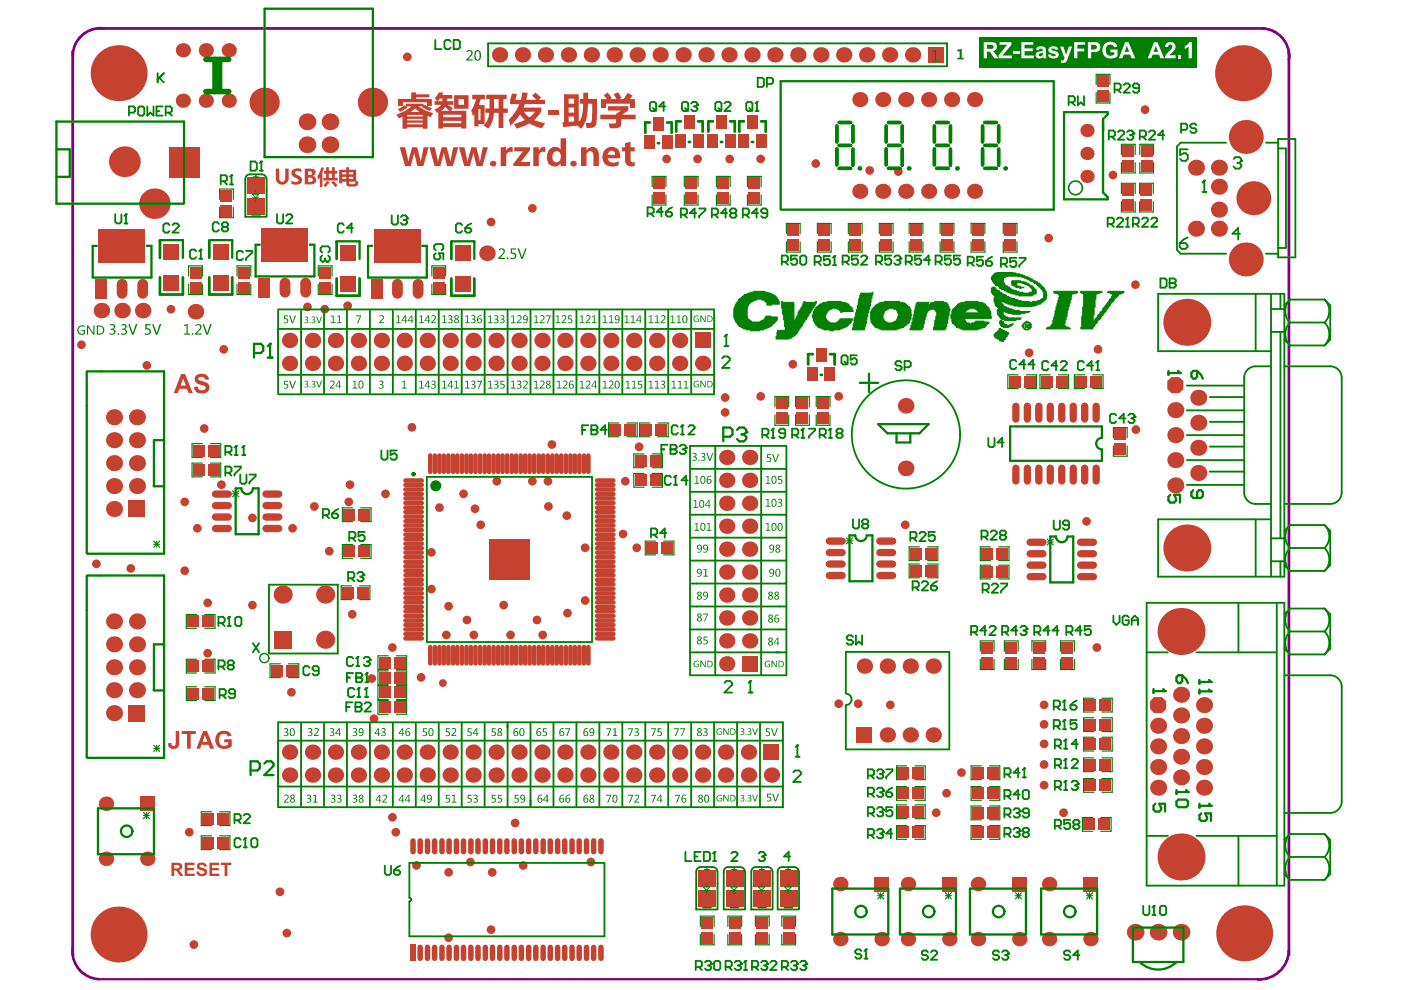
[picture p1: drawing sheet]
<svg xmlns="http://www.w3.org/2000/svg" width="297mm" height="210mm" viewBox="0 0 297 210" stroke-linecap="round" stroke-linejoin="round" font-family="sans-serif">
<path d="M15.4 10.9v191.6M20.8 6h247.4M22 6a5.9 5.9 0 0 0-6.6 5.6M267.7 6a5.9 5.9 0 0 1 5.6 6.6M273.3 11.1v191.4M15.4 201a5.9 5.9 0 0 0 5.6 6.6M273.3 201.6a6.3 6.3 0 0 1-6.6 6.1" fill="none" stroke="#800080" stroke-width=".58"/>
<path d="M21 207.6h246" fill="none" stroke="#800080" stroke-width=".49"/>
<g fill="#c64230">
<path d="M39.2 182.9h2.1v.5h-1.6v.6h1.5v.5h-1.5v.7h1.6v.5h-2.1z"/>
<path d="M41.8 183.3l.6-.4h.6a.82 .82 0 0 1 .8 .8h-.5a.51 .51 0 0 0-.5-.3 .51 .51 0 0 0-.5 .3l1.1 .5a.88 .88 0 0 1 .4 1.1 .88 .88 0 0 1-1.1 .5l-.2-.1a.84 .84 0 0 1-.9-.9h.6a.59 .59 0 0 0 .5 .5 .59 .59 0 0 0 .6-.5l-1-.4a.8 .8 0 0 1-.5-1.1z"/>
<path d="M44.4 182.9h2.1v.5h-1.5v.6h1.4v.5h-1.4v.7h1.5v.5h-2.1z"/>
<path d="M46.8 182.9h2.2v.5h-.8v2.3h-.6v-2.3h-.8z"/>
<path d="M37.3 155h.7v2.4a1.2 1.2 0 0 1-1.1 1.4 1.2 1.2 0 0 1-1.3-1.2l.7-.1a.5 .5 0 0 0 .6 .7 .5 .5 0 0 0 .4-.8z"/>
<path d="M38.5 155h3v.6h-1.1v3.1h-.7v-3.1h-1.2z"/>
<path d="M46.2 155.4l.7-.4 .8-.1a1.28 1.28 0 0 1 1.4 1.1l-.7 .2a1.07 1.07 0 0 0-1.5-.5 1.07 1.07 0 0 0-.4 1.4 .99 .99 0 0 0 1.1 1.1l.7-.2 .1-.6h-.9v-.7h1.6v1.6l-.9 .4a1.97 1.97 0 0 1-2.3-.8 1.97 1.97 0 0 1 .3-2.5z"/>
<path d="M41.5 79.6l.6-.3a1.51 1.51 0 0 1 2.2 1v.2h-.8a.77 .77 0 0 0-.7-.6 .77 .77 0 0 0-.8 .5l.4 .3 .6 .2a1.28 1.28 0 0 1 1.4 1.3 1.28 1.28 0 0 1-1.4 1.2 1.49 1.49 0 0 1-1.9-1.4l.8-.1a.88 .88 0 0 0 .8 .8 .88 .88 0 0 0 .9-.6l-.3-.3-1-.3a1.18 1.18 0 0 1-.8-1.9z"/>
<path d="M58.5 35.7h.7v2a.66 .66 0 0 0 .6 .9 .66 .66 0 0 0 .7-.9v-2h.7v1.9a1.37 1.37 0 0 1-1.3 1.6 1.37 1.37 0 0 1-1.4-1.5z"/>
<path d="M62.1 35.9l.8-.2 1 .1v.7l-.7-.2a.44 .44 0 0 0-.6 .2 .44 .44 0 0 0 .3 .6l.3 .1a1.03 1.03 0 0 1 .8 1.2 1.03 1.03 0 0 1-1.3 .8l-.9-.2v-.7l.6 .3a.51 .51 0 0 0 .6 0 .51 .51 0 0 0 .2-.5l-.5-.4a1 1 0 0 1-.9-.7 1 1 0 0 1 .3-1.1z"/>
<path d="M84.8 31.2h1.1l.7 3.1 .8-3.1h1l.8 3.1 .6-3.1h1.1l-1.1 4h-1.3l-.7-2.9-.7 2.9h-1.2z"/>
<path d="M91 31.2h1.2l.6 3.1 .9-3.1h1l.8 3.1 .6-3.1h1.1l-1.2 4h-1.2l-.7-2.9-.7 2.9h-1.3z"/>
<path d="M97.3 31.2h1.2l.6 3.1 .8-3.1h1.1l.7 3.1 .7-3.1h1l-1.1 4h-1.3l-.6-2.9-.8 2.9h-1.2z"/>
<path d="M104.1 34.2a.67 .67 0 0 1 1 .1 .67 .67 0 0 1-.2 1 .67 .67 0 0 1-.9-.3l-.1-.4z"/>
<path d="M106.2 31.2h1.1v.8a1.15 1.15 0 0 1 1.4-.8v1.1a.92 .92 0 0 0-1 0 .92 .92 0 0 0-.4 1v1.9h-1.1z"/>
<path d="M109 31.2h3.4v.6l-2 2.5h2v.9h-3.6v-.5l2.1-2.6h-1.9z"/>
<path d="M113.1 31.2h1.1v.8a1.02 1.02 0 0 1 1.4-.8v1.1a.92 .92 0 0 0-1 0 .92 .92 0 0 0-.4 1v1.9h-1.1z"/>
<path d="M121.1 34.2a.67 .67 0 0 1 1 .1 .67 .67 0 0 1-.2 1 .67 .67 0 0 1-1-.4v-.3z"/>
<path d="M123.2 31.2h1.2v.7a1.41 1.41 0 0 1 1.7-.7 1.41 1.41 0 0 1 .9 1.6v2.4h-1.2v-2.2a.75 .75 0 0 0-.7-.9 .75 .75 0 0 0-.7 .8v2.3h-1.2z"/>
<path d="M132.5 30.3l1.2-.2v1.1h.9v.9h-.9v1.7a.53 .53 0 0 0 .3 .6 .53 .53 0 0 0 .6-.1v.9a1.39 1.39 0 0 1-2.1-1.2v-1.9h-.6v-.9h.6z"/>
<path d="M116.3 23.5h2.3v.9h-2.3z"/>
<path d="M36.3 182.9h1.4a.81 .81 0 0 1 .9 .7 .81 .81 0 0 1-.7 .9l.3 .3 .7 .9h-.7l-.5-.6a.69 .69 0 0 0-.8-.5v1.1h-.6zM36.9 183.4v.7h.5a.43 .43 0 0 0 .6-.4 .43 .43 0 0 0-.6-.3z"/>
<path d="M43.1 155h.8l1.5 3.7h-.8l-.4-.8h-1.5l-.3 .8h-.8zM43.4 155.9l-.4 1.4h1z"/>
<path d="M38.4 79.3h.9l1.6 4.1h-.9l-.3-1h-1.7l-.3 1h-.9zM38.8 80.2l-.5 1.6h1.1z"/>
<path d="M64.6 35.7h1.2a.83 .83 0 0 1 1 .4 .83 .83 0 0 1-.2 1.1l-.3 .1a.92 .92 0 0 1 .7 1.1 .92 .92 0 0 1-1.1 .7h-1.3zM65.3 36.3v.8h.4a.42 .42 0 0 0 .5-.4 .42 .42 0 0 0-.6-.4zM65.3 37.6v1h.4a.48 .48 0 0 0 .6-.5 .48 .48 0 0 0-.6-.5z"/>
<path d="M68.1 35.5l.6 .1-.3 .9v3.1h-.6v-2l-.3 .6a1.39 1.39 0 0 1 .2-1.6zM69.1 35.5h.6v.7h.7v-.7h.6v.7h.5v.6h-.5v.9h.6v.6h-3v-.6h.5v-.9h-.4v-.6h.4zM69.7 36.8v.9h.7v-.9zM69.4 38.3l.5 .4-.9 1-.4-.4zM70.3 38.7l.4-.3 .9 .9-.5 .4z"/>
<path d="M71.9 36h1.5v-.5h.6v.5h1.5l.1 2.3a.56 .56 0 0 1 .4 .5 .56 .56 0 0 1-.3 .6l-.3 .1h-1.5l-.5-.3v-.7h-.9v.4h-.6zM74 36.5v.5h.9v-.5zM72.5 36.5v.5h.9v-.5zM74 37.5v.4h.9v-.4zM72.5 37.5v.4h.9v-.4zM74 38.5v.4l.3 .2 .9-.1 .2-.3v-.2z"/>
<path d="M116.4 31.8l.2-.2a1.49 1.49 0 0 1 2.3 .1v-2.4h1.1v5.9h-1.1l-.1-.5a1.65 1.65 0 0 1-2 .4 1.65 1.65 0 0 1-.9-1.8l.2-1.1zM117.4 32.2a1.33 1.33 0 0 0 .6 2.2 1.1 1.1 0 0 0 .9-1.1v-.3a.89 .89 0 0 0-.5-.9 .89 .89 0 0 0-1 .1z"/>
<path d="M128.3 31.7a1.87 1.87 0 0 1 2.1-.4 1.87 1.87 0 0 1 1.1 1.8v.5h-2.6a1.21 1.21 0 0 0 1.9 .7l.4-.2v.9l-.6 .2a2.81 2.81 0 0 1-2.4-.4v-.1a2.31 2.31 0 0 1 .1-3zM129 32.3l-.1 .5h1.5a.73 .73 0 0 0-.5-.8 .73 .73 0 0 0-.9 .3z"/>
<path d="M86.4 24.4v.3h3.2v-.3zM86.4 26v.4h3.2v-.4zM86.4 25.2v.3h3.2v-.3zM87.1 23.7h1.8l-.4-.3a.49 .49 0 0 0-.4-.3 .49 .49 0 0 0-.5 .2zM84.4 21h2.8v-1.4h1v.4h2.8v.6h-2.8v.4h3.4v1.5h-1.1l1.1 .5-.6 .5-1.5-.7 .1-.2h-.9a8.5 8.5 0 0 0 3.2 1.4l-.3 .4a.4 .4 0 0 1-.3 .4 .4 .4 0 0 1-.4-.1l-.3-.1v2.7h-1v-.3h-3.2v.3h-1.1v-2.5h-.1a.45 .45 0 0 1-.8 .1l-.3-.6 1.7-.8 1.4-.9h-1l.2 .2-.1 .1-1.5 .8-.3-.4a.27 .27 0 0 1 0-.3 .27 .27 0 0 1 .3-.1l1.1-.6 .2 .2v-.5h3.7v.4l.2-.2 .5 .3v-.8h-5.1v.8h-1z"/>
<path d="M93 19.6h1l-.2 .5h2.1v.8h-1.1v.4v.1h1.3v.8h-1.2l1.1 .8-.4 .5h3.3v3.7h-1.1v-.3h-3.9v.3h-1v-3.4l-.3 .1-.5-.7 .9-.4 .6-.6h-1.5v-.8h.5l-.4-.6zM93.2 21l-.4 .4h1v-.5zM93.5 23.5h1.8l-.9-.8zM93.9 24.3v.6h3.9v-.6zM93.9 25.6v.5h3.9v-.5zM96.3 20.2h3v2.9h-3zM97.2 21v1.2h1.2v-1.2z"/>
<path d="M103.1 20.1h4.3v.9h-.7v2h1v.9h-1v3.2h-1v-3.2h-1a6 6 0 0 1-1.2 3.4l-1-.7a3.8 3.8 0 0 0 1.2-2.7h-.8v-.9h.9v-2h-.7zM104.7 21v2h1v-2zM100.1 20.1h2.7v1h-.9l-.4 1.2h1.3v4h-1.4v.5h-.8v-2.6l-.3 .5-.2-.6a.93 .93 0 0 1 .2-1.3l.6-1.7h-.8zM101.4 23.2v2.3h.5v-2.3z"/>
<path d="M108.5 19.8l1.1 .1-.3 1.3 1.1-.1 .4-1.5 1.1 .1-.3 1.5h2.1l-.9-.9 .7-.6 1.2 1-.5 .5h1.3v.9h-4.2l-.3 .7h3.8v.9l-1.6 1.8 2.3 .6-.3 .7a.51 .51 0 0 1-.9 .3l-1.6-.7a.59 .59 0 0 0-.9 0l-1.7 .7a.54 .54 0 0 1-.6 .1 .54 .54 0 0 1-.3-.5l-.3-.4 2.4-.9-1.1-1.1-.8 1.2-1.2 1.2-.1-.7a.74 .74 0 0 1 .2-1.1l1.2-1.5 .6-1.3h-1.9v-.9zM111.1 23.7l1.1 1.2 1.3-1.2z"/>
<path d="M119.6 20h3.1v5.6a.79 .79 0 0 0 .6-.8l.3-2.8h-.7v-1h.8v-1.3h1v1.3h1.9l-.1 4.4a1.33 1.33 0 0 1-1.3 1.7h-.3a.42 .42 0 0 1-.5 0 .42 .42 0 0 1-.1-.4v-.6a.86 .86 0 0 0 1.2-.5l.1-3.6h-1v.3a7.1 7.1 0 0 1-1.2 4.7l-.1 .2a.64 .64 0 0 1-.7-.4l-.5-.1-2.7 .2-.2-1h.4zM120.6 20.9v1.1h1.1v-1.1zM120.6 22.8v1.1h1.1v-1.1zM120.6 24.7v1.1l1.1-.1v-1z"/>
<path d="M128 20.2l.8-.6 1 1.2-.4 .2h1.3l-.6-1 1-.4 .7 1.2-.5 .2h.9l.9-1.3 1 .6-.6 .7h1.1v1.9h-1.1v-.9h-5v.9h-1.1v-1.9h1.3zM128.9 22.5h4.3v.9l-1.3 .9h2.9v1h-3.1v.8a1.15 1.15 0 0 1-1.6 1.1h-.1a.57 .57 0 0 1-.7 0 .57 .57 0 0 1-.2-.6l-.1-.4h1.1a.43 .43 0 0 0 .5-.5v-.4h-3.3v-1h3.3v-.2l1.1-.7h-2.8z"/>
<circle cx="59.4" cy="189.1" r=".92"/>
<circle cx="20.4" cy="119.5" r=".92"/>
<circle cx="135" cy="116.1" r=".92"/>
<circle cx="104.4" cy="185" r=".92"/>
<circle cx="95.1" cy="185" r=".92"/>
<circle cx="240.7" cy="60.4" r=".92"/>
<circle cx="232.8" cy="74.1" r=".92"/>
<circle cx="168.1" cy="77.2" r=".92"/>
<circle cx="218.2" cy="74.8" r=".92"/>
<circle cx="112.9" cy="44.2" r=".92"/>
<circle cx="104.1" cy="47.1" r=".92"/>
<circle cx="17.3" cy="73.1" r=".92"/>
<circle cx="68.8" cy="65.6" r=".92"/>
<circle cx="47.4" cy="74.1" r=".92"/>
<circle cx="73.7" cy="64.8" r=".92"/>
<circle cx="83.2" cy="137.3" r=".92"/>
<circle cx="69.8" cy="116.9" r=".92"/>
<circle cx="74" cy="106.4" r=".92"/>
<circle cx="66.7" cy="107.4" r=".92"/>
<circle cx="74.7" cy="130.2" r=".92"/>
<circle cx="39.2" cy="106.4" r=".92"/>
<circle cx="43.3" cy="90.8" r=".92"/>
<circle cx="41.8" cy="112" r=".92"/>
<circle cx="230.4" cy="110.5" r=".92"/>
<circle cx="240.8" cy="91.1" r=".92"/>
<circle cx="86.4" cy="12.1" r=".92"/>
<circle cx="109.2" cy="174.5" r=".92"/>
<circle cx="44" cy="127.8" r=".92"/>
<circle cx="232.6" cy="137.3" r=".92"/>
<circle cx="53.5" cy="109.8" r=".92"/>
<circle cx="46.9" cy="102.8" r=".92"/>
<circle cx="74.2" cy="102.8" r=".92"/>
<circle cx="81.7" cy="104.7" r=".92"/>
<circle cx="62" cy="112" r=".92"/>
<circle cx="116.2" cy="102" r=".92"/>
<circle cx="120.3" cy="130" r=".92"/>
<circle cx="184.4" cy="36.1" r=".92"/>
<circle cx="190.5" cy="36.4" r=".92"/>
<circle cx="153.7" cy="87.4" r=".92"/>
<circle cx="153.7" cy="84.3" r=".92"/>
<circle cx="221.4" cy="149.5" r=".92"/>
<circle cx="191.9" cy="111.3" r=".92"/>
<circle cx="198.5" cy="172.3" r=".92"/>
<circle cx="200.7" cy="168.2" r=".92"/>
<circle cx="203.9" cy="163.8" r=".92"/>
<circle cx="177.8" cy="149.2" r=".92"/>
<circle cx="182" cy="149.2" r=".92"/>
<circle cx="188.8" cy="149.5" r=".92"/>
<circle cx="36.2" cy="65.6" r=".92"/>
<circle cx="44" cy="138.5" r=".92"/>
<circle cx="135.5" cy="94.7" r=".92"/>
<circle cx="79.3" cy="152.4" r=".92"/>
<circle cx="78.8" cy="143.9" r=".92"/>
<circle cx="99.7" cy="182.8" r=".92"/>
<circle cx="110.9" cy="183.5" r=".92"/>
<circle cx="83.9" cy="176.4" r=".92"/>
<circle cx="88.3" cy="183.5" r=".92"/>
<circle cx="95.1" cy="198.8" r=".92"/>
<circle cx="104.1" cy="197.1" r=".92"/>
<circle cx="125.3" cy="182.8" r=".92"/>
<circle cx="117" cy="94.3" r=".92"/>
<circle cx="132.6" cy="102" r=".92"/>
<circle cx="132.1" cy="113.2" r=".92"/>
<circle cx="93.9" cy="144.8" r=".83"/>
<circle cx="141.3" cy="33.7" r=".92"/>
<circle cx="154.7" cy="33.7" r=".92"/>
<circle cx="236" cy="37.1" r=".92"/>
<circle cx="161.3" cy="84" r=".92"/>
<circle cx="177.8" cy="84" r=".92"/>
<circle cx="221.4" cy="153.6" r=".92"/>
<circle cx="221.4" cy="157.7" r=".92"/>
<circle cx="221.4" cy="162.1" r=".92"/>
<circle cx="221.4" cy="166.5" r=".92"/>
<circle cx="225.5" cy="172.3" r=".92"/>
<circle cx="83.2" cy="173.3" r=".92"/>
<circle cx="147.9" cy="33.7" r=".92"/>
<circle cx="161.3" cy="33.7" r=".92"/>
<circle cx="124.1" cy="116.1" r=".92"/>
<circle cx="91.5" cy="117.1" r=".92"/>
<circle cx="113.8" cy="131.5" r=".92"/>
<circle cx="116.3" cy="107.4" r=".92"/>
<circle cx="120.2" cy="109.3" r=".92"/>
<circle cx="99" cy="131.5" r=".92"/>
<circle cx="95.1" cy="128.5" r=".92"/>
<circle cx="93.2" cy="107.6" r=".92"/>
<circle cx="91.5" cy="124.9" r=".92"/>
<circle cx="106.8" cy="128.3" r=".92"/>
<circle cx="89.3" cy="143.6" r=".92"/>
<circle cx="124.1" cy="127.3" r=".92"/>
<circle cx="112.9" cy="102" r=".92"/>
<circle cx="105.3" cy="102" r=".92"/>
<circle cx="87.3" cy="90.6" r=".92"/>
<circle cx="98.3" cy="104.7" r=".92"/>
<circle cx="100.7" cy="107.9" r=".92"/>
<circle cx="53.5" cy="128.3" r=".92"/>
<circle cx="65.2" cy="65.1" r=".92"/>
<circle cx="94.6" cy="134.6" r=".92"/>
<circle cx="108.3" cy="134.6" r=".92"/>
<circle cx="115.1" cy="134.6" r=".92"/>
<circle cx="100.5" cy="134.6" r=".92"/>
<circle cx="101.9" cy="111.3" r=".92"/>
<circle cx="39.2" cy="121" r=".92"/>
<circle cx="41.1" cy="200.3" r=".92"/>
<circle cx="222.3" cy="50.5" r=".92"/>
<circle cx="242.8" cy="23.2" r=".92"/>
<circle cx="31.1" cy="77.5" r=".92"/>
<circle cx="173" cy="34.7" r=".92"/>
<circle cx="27.7" cy="120.5" r=".92"/>
<circle cx="40.1" cy="176.4" r=".92"/>
<circle cx="60.8" cy="197.8" r=".92"/>
<circle cx="61.8" cy="146.8" r=".92"/>
<circle cx="71.1" cy="164.3" r="1.63"/>
<circle cx="90.6" cy="164.3" r="1.63"/>
<circle cx="110.1" cy="164.3" r="1.63"/>
<circle cx="129.5" cy="164.3" r="1.63"/>
<circle cx="149" cy="164.3" r="1.63"/>
<circle cx="188.1" cy="141.2" r="1.63"/>
<circle cx="230.5" cy="32.5" r="1.41"/>
<circle cx="250.4" cy="160.4" r="1.7"/>
<circle cx="71.1" cy="72.2" r="1.63"/>
<circle cx="71.1" cy="77" r="1.63"/>
<circle cx="90.6" cy="72.2" r="1.63"/>
<circle cx="90.6" cy="77" r="1.63"/>
<circle cx="110.1" cy="72.2" r="1.63"/>
<circle cx="110.1" cy="77" r="1.63"/>
<circle cx="129.5" cy="72.2" r="1.63"/>
<circle cx="129.5" cy="77" r="1.63"/>
<circle cx="149" cy="77" r="1.63"/>
<circle cx="188.1" cy="155.8" r="1.63"/>
<circle cx="192" cy="86" r="1.65"/>
<circle cx="192" cy="40.6" r="1.61"/>
<circle cx="207.4" cy="199.1" r="1.53"/>
<circle cx="207.4" cy="187.4" r="1.53"/>
<circle cx="231.2" cy="199.1" r="1.53"/>
<circle cx="230.5" cy="27.7" r="1.41"/>
<circle cx="250.4" cy="197.6" r="1.78"/>
<circle cx="250.4" cy="164.8" r="1.7"/>
<circle cx="250.4" cy="156.1" r="1.7"/>
<circle cx="250.4" cy="151.7" r="1.7"/>
<circle cx="250.4" cy="147.3" r="1.7"/>
<circle cx="254.1" cy="100.3" r="1.7"/>
<circle cx="254.1" cy="94.9" r="1.7"/>
<circle cx="254.1" cy="89.6" r="1.7"/>
<circle cx="71.1" cy="159.5" r="1.63"/>
<circle cx="90.6" cy="159.5" r="1.63"/>
<circle cx="110.1" cy="159.5" r="1.63"/>
<circle cx="129.5" cy="159.5" r="1.63"/>
<circle cx="149" cy="159.5" r="1.63"/>
<circle cx="192" cy="99.3" r="1.65"/>
<circle cx="192" cy="21.1" r="1.61"/>
<circle cx="230.5" cy="37.4" r="1.41"/>
<circle cx="254.1" cy="84.3" r="1.7"/>
<circle cx="29" cy="141.5" r="1.7"/>
<circle cx="66.3" cy="164.3" r="1.63"/>
<circle cx="61.4" cy="164.3" r="1.63"/>
<circle cx="80.9" cy="164.3" r="1.63"/>
<circle cx="76" cy="164.3" r="1.63"/>
<circle cx="100.3" cy="164.3" r="1.63"/>
<circle cx="95.5" cy="164.3" r="1.63"/>
<circle cx="114.9" cy="164.3" r="1.63"/>
<circle cx="105.2" cy="164.3" r="1.63"/>
<circle cx="124.6" cy="164.3" r="1.63"/>
<circle cx="119.8" cy="164.3" r="1.63"/>
<circle cx="144.1" cy="164.3" r="1.63"/>
<circle cx="139.2" cy="164.3" r="1.63"/>
<circle cx="158.7" cy="164.3" r="1.63"/>
<circle cx="153.8" cy="164.3" r="1.63"/>
<circle cx="193" cy="141.2" r="1.63"/>
<circle cx="183.3" cy="141.2" r="1.63"/>
<circle cx="197.9" cy="141.2" r="1.63"/>
<circle cx="249.2" cy="87" r="1.7"/>
<circle cx="22.5" cy="182.1" r="1.53"/>
<circle cx="22.5" cy="170.4" r="1.53"/>
<circle cx="31.2" cy="182.1" r="1.53"/>
<circle cx="29" cy="136.6" r="1.7"/>
<circle cx="29" cy="131.7" r="1.7"/>
<circle cx="29" cy="103.1" r="1.7"/>
<circle cx="29" cy="88.5" r="1.7"/>
<circle cx="29" cy="93.3" r="1.7"/>
<circle cx="32.7" cy="43.2" r="3.2"/>
<circle cx="48.5" cy="10.7" r="1.51"/>
<circle cx="43.6" cy="10.7" r="1.51"/>
<circle cx="66.3" cy="72.2" r="1.63"/>
<circle cx="66.3" cy="77" r="1.63"/>
<circle cx="61.4" cy="72.2" r="1.63"/>
<circle cx="61.4" cy="77" r="1.63"/>
<circle cx="65.1" cy="25.8" r="1.78"/>
<circle cx="65.1" cy="30.7" r="1.78"/>
<circle cx="80.9" cy="72.2" r="1.63"/>
<circle cx="80.9" cy="77" r="1.63"/>
<circle cx="76" cy="72.2" r="1.63"/>
<circle cx="76" cy="77" r="1.63"/>
<circle cx="100.3" cy="72.2" r="1.63"/>
<circle cx="100.3" cy="77" r="1.63"/>
<circle cx="95.5" cy="72.2" r="1.63"/>
<circle cx="95.5" cy="77" r="1.63"/>
<circle cx="108" cy="118.6" r="2.87"/>
<circle cx="114.9" cy="72.2" r="1.63"/>
<circle cx="114.9" cy="77" r="1.63"/>
<circle cx="105.2" cy="72.2" r="1.63"/>
<circle cx="105.2" cy="77" r="1.63"/>
<circle cx="105.9" cy="11.6" r="1.63"/>
<circle cx="110.8" cy="11.6" r="1.63"/>
<circle cx="115.6" cy="11.6" r="1.63"/>
<circle cx="124.6" cy="72.2" r="1.63"/>
<circle cx="124.6" cy="77" r="1.63"/>
<circle cx="119.8" cy="72.2" r="1.63"/>
<circle cx="119.8" cy="77" r="1.63"/>
<circle cx="120.5" cy="11.6" r="1.63"/>
<circle cx="125.4" cy="11.6" r="1.63"/>
<circle cx="130.2" cy="11.6" r="1.63"/>
<circle cx="144.1" cy="72.2" r="1.63"/>
<circle cx="144.1" cy="77" r="1.63"/>
<circle cx="139.2" cy="72.2" r="1.63"/>
<circle cx="139.2" cy="77" r="1.63"/>
<circle cx="140" cy="11.6" r="1.63"/>
<circle cx="144.8" cy="11.6" r="1.63"/>
<circle cx="154.1" cy="135.9" r="1.63"/>
<circle cx="158.9" cy="135.9" r="1.63"/>
<circle cx="154.1" cy="140.7" r="1.63"/>
<circle cx="154.1" cy="116.4" r="1.63"/>
<circle cx="158.9" cy="116.4" r="1.63"/>
<circle cx="154.1" cy="121.3" r="1.63"/>
<circle cx="158.9" cy="121.3" r="1.63"/>
<circle cx="154.1" cy="126.2" r="1.63"/>
<circle cx="158.9" cy="126.2" r="1.63"/>
<circle cx="154.1" cy="101.8" r="1.63"/>
<circle cx="158.9" cy="101.8" r="1.63"/>
<circle cx="154.1" cy="106.7" r="1.63"/>
<circle cx="158.9" cy="106.7" r="1.63"/>
<circle cx="154.1" cy="111.6" r="1.63"/>
<circle cx="158.9" cy="111.6" r="1.63"/>
<circle cx="154.6" cy="11.6" r="1.63"/>
<circle cx="159.4" cy="11.6" r="1.63"/>
<circle cx="178.2" cy="199.1" r="1.53"/>
<circle cx="178.2" cy="187.4" r="1.53"/>
<circle cx="169.2" cy="11.6" r="1.63"/>
<circle cx="174" cy="11.6" r="1.63"/>
<circle cx="186.9" cy="199.1" r="1.53"/>
<circle cx="192.5" cy="199.1" r="1.53"/>
<circle cx="192.5" cy="187.4" r="1.53"/>
<circle cx="193" cy="155.8" r="1.63"/>
<circle cx="187.2" cy="40.6" r="1.61"/>
<circle cx="182.3" cy="40.6" r="1.61"/>
<circle cx="183.8" cy="11.6" r="1.63"/>
<circle cx="188.6" cy="11.6" r="1.63"/>
<circle cx="193.5" cy="11.6" r="1.63"/>
<circle cx="201.3" cy="199.1" r="1.53"/>
<circle cx="197.9" cy="155.8" r="1.63"/>
<circle cx="206.6" cy="40.6" r="1.61"/>
<circle cx="201.8" cy="40.6" r="1.61"/>
<circle cx="216.1" cy="199.1" r="1.53"/>
<circle cx="222.4" cy="199.1" r="1.53"/>
<circle cx="222.4" cy="187.4" r="1.53"/>
<circle cx="240.7" cy="197.6" r="1.78"/>
<circle cx="245.5" cy="197.6" r="1.78"/>
<circle cx="250.4" cy="181.7" r="5"/>
<circle cx="255.3" cy="162.6" r="1.7"/>
<circle cx="245.5" cy="167" r="1.7"/>
<circle cx="245.5" cy="162.6" r="1.7"/>
<circle cx="255.3" cy="167" r="1.7"/>
<circle cx="245.5" cy="158.3" r="1.7"/>
<circle cx="245.5" cy="153.9" r="1.7"/>
<circle cx="255.3" cy="158.3" r="1.7"/>
<circle cx="255.3" cy="149.5" r="1.7"/>
<circle cx="255.3" cy="153.9" r="1.7"/>
<circle cx="249.2" cy="102.9" r="1.7"/>
<circle cx="249.2" cy="92.3" r="1.7"/>
<circle cx="253.6" cy="48.5" r="1.7"/>
<circle cx="265.7" cy="42" r="3.6"/>
<circle cx="264.1" cy="29" r="3.6"/>
<circle cx="21.5" cy="65.9" r="1.65"/>
<circle cx="29" cy="146.3" r="1.7"/>
<circle cx="29" cy="98.2" r="1.7"/>
<circle cx="30.3" cy="65.9" r="1.65"/>
<circle cx="48.5" cy="21.4" r="1.51"/>
<circle cx="43.6" cy="21.4" r="1.51"/>
<circle cx="66.3" cy="159.5" r="1.63"/>
<circle cx="61.4" cy="159.5" r="1.63"/>
<circle cx="80.9" cy="159.5" r="1.63"/>
<circle cx="76" cy="159.5" r="1.63"/>
<circle cx="79" cy="21.7" r="3.1"/>
<circle cx="100.3" cy="159.5" r="1.63"/>
<circle cx="95.5" cy="159.5" r="1.63"/>
<circle cx="114.9" cy="159.5" r="1.63"/>
<circle cx="105.2" cy="159.5" r="1.63"/>
<circle cx="124.6" cy="159.5" r="1.63"/>
<circle cx="119.8" cy="159.5" r="1.63"/>
<circle cx="144.1" cy="159.5" r="1.63"/>
<circle cx="139.2" cy="159.5" r="1.63"/>
<circle cx="154.1" cy="131" r="1.63"/>
<circle cx="158.9" cy="131" r="1.63"/>
<circle cx="158.7" cy="159.5" r="1.63"/>
<circle cx="153.8" cy="159.5" r="1.63"/>
<circle cx="154.1" cy="97" r="1.63"/>
<circle cx="158.9" cy="97" r="1.63"/>
<circle cx="182.3" cy="21.1" r="1.61"/>
<circle cx="187.2" cy="21.1" r="1.61"/>
<circle cx="201.8" cy="21.1" r="1.61"/>
<circle cx="206.6" cy="21.1" r="1.61"/>
<circle cx="251.6" cy="116.2" r="5"/>
<circle cx="250.4" cy="133.9" r="5"/>
<circle cx="251.6" cy="68.3" r="5"/>
<circle cx="249.2" cy="97.6" r="1.7"/>
<circle cx="253.6" cy="35.6" r="1.7"/>
<circle cx="264.1" cy="55" r="3.6"/>
<circle cx="24.2" cy="141.5" r="1.7"/>
<circle cx="85.7" cy="164.3" r="1.63"/>
<circle cx="134.4" cy="164.3" r="1.63"/>
<circle cx="163.6" cy="164.3" r="1.63"/>
<circle cx="25.2" cy="198.1" r="5.9"/>
<circle cx="24.2" cy="151.2" r="1.7"/>
<circle cx="24.2" cy="136.6" r="1.7"/>
<circle cx="24.2" cy="131.7" r="1.7"/>
<circle cx="24.2" cy="103.1" r="1.7"/>
<circle cx="24.2" cy="107.9" r="1.7"/>
<circle cx="24.2" cy="88.5" r="1.7"/>
<circle cx="24.2" cy="93.3" r="1.7"/>
<circle cx="85.7" cy="72.2" r="1.63"/>
<circle cx="85.7" cy="77" r="1.63"/>
<circle cx="70" cy="25.8" r="1.78"/>
<circle cx="70" cy="30.7" r="1.78"/>
<circle cx="38.8" cy="10.7" r="1.51"/>
<circle cx="134.4" cy="72.2" r="1.63"/>
<circle cx="134.4" cy="77" r="1.63"/>
<circle cx="103.2" cy="53.7" r="1.65"/>
<circle cx="135.1" cy="11.6" r="1.63"/>
<circle cx="149.7" cy="11.6" r="1.63"/>
<circle cx="196.9" cy="40.6" r="1.61"/>
<circle cx="164.3" cy="11.6" r="1.63"/>
<circle cx="178.9" cy="11.6" r="1.63"/>
<circle cx="263.8" cy="197.9" r="5.9"/>
<circle cx="258.4" cy="48.5" r="1.7"/>
<circle cx="258.4" cy="39.6" r="1.7"/>
<circle cx="258.4" cy="44.5" r="1.7"/>
<circle cx="24.2" cy="146.3" r="1.7"/>
<circle cx="24.2" cy="98.2" r="1.7"/>
<circle cx="25.9" cy="65.9" r="1.65"/>
<circle cx="25.2" cy="15.5" r="5.9"/>
<circle cx="26.4" cy="34.3" r="3.3"/>
<circle cx="85.7" cy="159.5" r="1.63"/>
<circle cx="41.5" cy="66.1" r="1.65"/>
<circle cx="56" cy="21.7" r="3.1"/>
<circle cx="38.8" cy="21.4" r="1.51"/>
<circle cx="134.4" cy="159.5" r="1.63"/>
<circle cx="196.9" cy="21.1" r="1.61"/>
<circle cx="263.5" cy="15.5" r="5.9"/>
<circle cx="258.4" cy="35.6" r="1.7"/>
</g>
<g fill="#c64230">
<path d="M147.3 70.5h3.3v3.3h-3.3z" fill-rule="evenodd"/>
<path d="M229.6 185.9h3.2v3.1h-3.2z" fill-rule="evenodd"/>
<path d="M29.7 168.9h3.1v3.1h-3.1z" fill-rule="evenodd"/>
<path d="M27.3 149.5h3.4v3.4h-3.4z" fill-rule="evenodd"/>
<path d="M27.3 106.2h3.4v3.4h-3.4z" fill-rule="evenodd"/>
<path d="M157.3 139.1h3.3v3.3h-3.3z" fill-rule="evenodd"/>
<path d="M185.4 185.9h3.1v3.1h-3.1z" fill-rule="evenodd"/>
<path d="M181.6 154.2h3.3v3.3h-3.3z" fill-rule="evenodd"/>
<path d="M199.7 185.9h3.1v3h-3.1z" fill-rule="evenodd"/>
<path d="M196.7 10h3.3v3.3h-3.3z" fill-rule="evenodd"/>
<path d="M214.6 185.9h3.1v3.1h-3.1z" fill-rule="evenodd"/>
<path d="M244.7 147.8h1.7l.8 .9v1.6l-.8 .9h-1.7l-.9-.9v-1.6z" fill-rule="evenodd"/>
<path d="M247.5 80.8l.9-.8h1.6l.9 .8v1.7l-.9 .9h-1.6l-.9-.9z" fill-rule="evenodd"/>
<path d="M35.8 31.2h6.4v6.5h-6.4z" fill-rule="evenodd"/>
<path d="M161.9 157.8h3.3v3.3h-3.3z" fill-rule="evenodd"/>
<path d="M39.8 140.1h2.3v2.3h-2.3z" fill-rule="evenodd"/>
<path d="M43 140.1h2.3v2.3h-2.3z" fill-rule="evenodd"/>
<path d="M46.9 43.5h2.3v2.4h-2.3z" fill-rule="evenodd"/>
<path d="M129.3 90h2.4v2.3h-2.4z" fill-rule="evenodd"/>
<path d="M132.5 90h2.3v2.3h-2.3z" fill-rule="evenodd"/>
<path d="M135.9 90h2.3v2.3h-2.3z" fill-rule="evenodd"/>
<path d="M148.8 197.7h2.3v2.3h-2.3z" fill-rule="evenodd"/>
<path d="M148.8 194.5h2.3v2.4h-2.3z" fill-rule="evenodd"/>
<path d="M160.5 197.7h2.3v2.3h-2.3z" fill-rule="evenodd"/>
<path d="M160.5 194.5h2.3v2.4h-2.3z" fill-rule="evenodd"/>
<path d="M167 50.8h2.4v2.4h-2.4z" fill-rule="evenodd"/>
<path d="M171.3 77.8h2.1v2.9h-2.1z" fill-rule="evenodd"/>
<path d="M174.9 77.8h2.1v2.9h-2.1z" fill-rule="evenodd"/>
<path d="M186.7 50.8h2.4v2.4h-2.4z" fill-rule="evenodd"/>
<path d="M190.4 175.3h2.3v2.4h-2.3z" fill-rule="evenodd"/>
<path d="M190.4 170.9h2.3v2.4h-2.3z" fill-rule="evenodd"/>
<path d="M190.4 167.1h2.3v2.3h-2.3z" fill-rule="evenodd"/>
<path d="M190.4 162.7h2.3v2.3h-2.3z" fill-rule="evenodd"/>
<path d="M206.2 175.3h2.3v2.4h-2.3z" fill-rule="evenodd"/>
<path d="M206.2 171.2h2.3v2.3h-2.3z" fill-rule="evenodd"/>
<path d="M206.2 167.1h2.3v2.3h-2.3z" fill-rule="evenodd"/>
<path d="M206.2 162.7h2.3v2.3h-2.3z" fill-rule="evenodd"/>
<path d="M206.2 50.8h2.3v2.4h-2.3z" fill-rule="evenodd"/>
<path d="M225.2 139.3h2.3v2.4h-2.3z" fill-rule="evenodd"/>
<path d="M225.2 136.2h2.3v2.3h-2.3z" fill-rule="evenodd"/>
<path d="M230 152.5h2.4v2.3h-2.4z" fill-rule="evenodd"/>
<path d="M230 148.3h2.4v2.4h-2.4z" fill-rule="evenodd"/>
<path d="M233.2 152.5h2.3v2.3h-2.3z" fill-rule="evenodd"/>
<path d="M233.2 148.3h2.3v2.4h-2.3z" fill-rule="evenodd"/>
<path d="M238.1 42.3h2.3v2.3h-2.3z" fill-rule="evenodd"/>
<path d="M238.1 39.2h2.3v2.3h-2.3z" fill-rule="evenodd"/>
<path d="M238.1 30.9h2.3v2.3h-2.3z" fill-rule="evenodd"/>
<path d="M241.9 42.3h2.3v2.3h-2.3z" fill-rule="evenodd"/>
<path d="M241.9 39.2h2.3v2.3h-2.3z" fill-rule="evenodd"/>
<path d="M241.9 30.9h2.4v2.3h-2.4z" fill-rule="evenodd"/>
<path d="M20.3 59.1h2.4v4.2h-2.4z" fill-rule="evenodd"/>
<path d="M34.7 58.4h3.3v3.3h-3.3z" fill-rule="evenodd"/>
<path d="M34.7 51.8h3.3v3.3h-3.3z" fill-rule="evenodd"/>
<path d="M39.8 145.9h2.3v2.3h-2.3z" fill-rule="evenodd"/>
<path d="M39.8 130.6h2.3v2.3h-2.3z" fill-rule="evenodd"/>
<path d="M43 177.5h2.3v2.3h-2.3z" fill-rule="evenodd"/>
<path d="M43 172.4h2.3v2.3h-2.3z" fill-rule="evenodd"/>
<path d="M43 145.9h2.3v2.3h-2.3z" fill-rule="evenodd"/>
<path d="M43 130.6h2.3v2.3h-2.3z" fill-rule="evenodd"/>
<path d="M46.1 177.5h2.4v2.3h-2.4z" fill-rule="evenodd"/>
<path d="M46.1 172.4h2.4v2.3h-2.4z" fill-rule="evenodd"/>
<path d="M46.9 40.4h2.3v2.3h-2.3z" fill-rule="evenodd"/>
<path d="M50.5 59.8h2.4v2.4h-2.4z" fill-rule="evenodd"/>
<path d="M50.5 56.7h2.4v2.3h-2.4z" fill-rule="evenodd"/>
<path d="M54.9 58.9h2.3v4.2h-2.3z" fill-rule="evenodd"/>
</g>
<path d="M60.4 60v2" fill="none" stroke="#c64230" stroke-width="2.3"/>
<g fill="#c64230">
<path d="M78.7 59.1h2.4v4.2h-2.4z" fill-rule="evenodd"/>
<path d="M87 200.3h1.2v3.5h-1.2z" fill-rule="evenodd"/>
</g>
<g fill="none" stroke="#c64230" stroke-width="1.2">
<path d="M87.6 178.3v2.3M90.6 178.3v2.3M92.1 178.3v2.3M93.7 178.3v2.3M95.2 178.3v2.3M98.3 178.3v2.3M99.8 178.3v2.3M101.3 178.3v2.3M102.9 178.3v2.3M106 178.3v2.3M107.5 178.3v2.3M109 178.3v2.3"/>
<path d="M110.5 178.3v2.3M113.6 178.3v2.3M115.2 178.3v2.3M118.2 178.3v2.3M121.3 178.3v2.3M122.8 178.3v2.3M125.9 178.3v2.3M90.6 200.9v2.3M92.1 200.9v2.3M93.7 200.9v2.3M95.2 200.9v2.3M98.3 200.9v2.3"/>
<path d="M99.8 200.9v2.3M101.3 200.9v2.3M102.9 200.9v2.3M106 200.9v2.3M107.5 200.9v2.3M109 200.9v2.3M110.5 200.9v2.3M113.6 200.9v2.3M115.2 200.9v2.3M118.2 200.9v2.3M121.3 200.9v2.3M122.8 200.9v2.3"/>
<path d="M125.9 200.9v2.3"/>
</g>
<g fill="none" stroke="#c64230" stroke-width=".97">
<path d="M91.2 137.2v3.4M92.2 137.2v3.4M94.1 137.2v3.4M95.1 137.2v3.4M96 137.2v3.4M97.9 137.2v3.4M98.9 137.2v3.4M99.8 137.2v3.4M101.8 137.2v3.4M102.8 137.2v3.4M103.7 137.2v3.4M105.6 137.2v3.4"/>
<path d="M106.5 137.2v3.4M107.5 137.2v3.4M109.4 137.2v3.4M110.4 137.2v3.4M111.4 137.2v3.4M113.3 137.2v3.4M114.2 137.2v3.4M115.2 137.2v3.4M117.1 137.2v3.4M118 137.2v3.4M119 137.2v3.4M120.9 137.2v3.4"/>
<path d="M121.9 137.2v3.4M122.8 137.2v3.4M124.7 137.2v3.4"/>
</g>
<g fill="#c64230">
<path d="M137.1 115h2.3v2.4h-2.3z" fill-rule="evenodd"/>
<path d="M136.7 28.6h2.2v3h-2.2z" fill-rule="evenodd"/>
<path d="M140.3 115h2.3v2.4h-2.3z" fill-rule="evenodd"/>
<path d="M140.4 28.6h2.1v3h-2.1z" fill-rule="evenodd"/>
<path d="M152.2 40.9h2.3v2.3h-2.3z" fill-rule="evenodd"/>
<path d="M152.2 37.7h2.3v2.3h-2.3z" fill-rule="evenodd"/>
<path d="M151.9 24.5h2.2v2.9h-2.2z" fill-rule="evenodd"/>
<path d="M156.7 28.4h2.1v2.9h-2.1z" fill-rule="evenodd"/>
<path d="M160.3 28.4h2.1v2.9h-2.1z" fill-rule="evenodd"/>
<path d="M167 47.7h2.4v2.3h-2.4z" fill-rule="evenodd"/>
<path d="M186.7 47.7h2.4v2.3h-2.4z" fill-rule="evenodd"/>
<path d="M206.2 47.7h2.3v2.3h-2.3z" fill-rule="evenodd"/>
</g>
<path d="M215.4 86.1v2.8M215.4 99.3v2.7" fill="none" stroke="#c64230" stroke-width="1.6"/>
<path d="M214 79.8h2.3v2.3h-2.3z" fill-rule="evenodd" fill="#c64230"/>
<path d="M220.2 86.1v2.8M220.2 99.3v2.7M222.7 86.1v2.8M222.7 99.3v2.7M227.5 86.1v2.8M227.5 99.3v2.7" fill="none" stroke="#c64230" stroke-width="1.6"/>
<g fill="#c64230">
<path d="M229.8 173.6h2.3v2.4h-2.3z" fill-rule="evenodd"/>
<path d="M230 165.4h2.4v2.3h-2.4z" fill-rule="evenodd"/>
<path d="M230 161h2.4v2.3h-2.4z" fill-rule="evenodd"/>
<path d="M230 156.6h2.4v2.3h-2.4z" fill-rule="evenodd"/>
</g>
<path d="M230 86.1v2.8M230 99.3v2.7" fill="none" stroke="#c64230" stroke-width="1.6"/>
<g fill="#c64230">
<path d="M232.9 173.6h2.4v2.4h-2.4z" fill-rule="evenodd"/>
<path d="M233.2 165.4h2.3v2.3h-2.3z" fill-rule="evenodd"/>
<path d="M233.2 161h2.3v2.3h-2.3z" fill-rule="evenodd"/>
<path d="M233.2 156.6h2.3v2.3h-2.3z" fill-rule="evenodd"/>
</g>
<g fill="none" stroke="#c64230" stroke-width=".97">
<path d="M91.2 96.6v3.4M92.2 96.6v3.4M94.1 96.6v3.4M95.1 96.6v3.4M96 96.6v3.4M97.9 96.6v3.4M98.9 96.6v3.4M99.8 96.6v3.4M101.8 96.6v3.4M102.8 96.6v3.4M103.7 96.6v3.4M105.6 96.6v3.4"/>
<path d="M106.5 96.6v3.4M107.5 96.6v3.4M109.4 96.6v3.4M110.4 96.6v3.4M111.4 96.6v3.4M113.3 96.6v3.4M114.2 96.6v3.4M115.2 96.6v3.4M117.1 96.6v3.4M118 96.6v3.4M119 96.6v3.4M120.9 96.6v3.4"/>
<path d="M121.9 96.6v3.4M122.8 96.6v3.4M124.7 96.6v3.4"/>
</g>
<g fill="#c64230">
<path d="M238.1 34h2.3v2.4h-2.3z" fill-rule="evenodd"/>
<path d="M241.9 34h2.4v2.4h-2.4z" fill-rule="evenodd"/>
</g>
<path d="M45.7 109.6h2.7M45.7 107.2h2.7" fill="none" stroke="#c64230" stroke-width="1.6"/>
<g fill="#c64230">
<path d="M83.6 139.3h2.3v2.4h-2.3z" fill-rule="evenodd"/>
<path d="M80.4 139.3h2.4v2.4h-2.4z" fill-rule="evenodd"/>
<path d="M75.8 124.5h2.3v2.3h-2.3z" fill-rule="evenodd"/>
<path d="M72.6 124.5h2.4v2.3h-2.4z" fill-rule="evenodd"/>
</g>
<g fill="none" stroke="#c64230" stroke-width=".97">
<path d="M126.6 117.2h3.4M126.6 118.1h3.4M126.6 119.1h3.4M126.6 113.4h3.4M126.6 114.3h3.4M126.6 115.3h3.4M126.6 109.5h3.4M126.6 110.5h3.4M126.6 111.4h3.4M126.6 105.7h3.4M126.6 106.7h3.4M126.6 107.6h3.4"/>
<path d="M126.6 101.9h3.4M126.6 102.8h3.4M126.6 103.8h3.4M126.6 132.5h3.4M126.6 133.5h3.4M126.6 134.4h3.4M126.6 128.7h3.4M126.6 129.6h3.4M126.6 130.6h3.4M126.6 124.8h3.4M126.6 125.8h3.4M126.6 126.7h3.4"/>
<path d="M126.6 121h3.4M126.6 122h3.4M126.6 122.9h3.4"/>
</g>
<g fill="#c64230">
<path d="M137.8 100.7h2.4v2.3h-2.4z" fill-rule="evenodd"/>
<path d="M134.7 100.7h2.3v2.3h-2.3z" fill-rule="evenodd"/>
<path d="M137.8 96.5h2.4v2.4h-2.4z" fill-rule="evenodd"/>
<path d="M134.7 96.5h2.3v2.4h-2.3z" fill-rule="evenodd"/>
<path d="M139 90h2.4v2.3h-2.4z" fill-rule="evenodd"/>
<path d="M154.6 197.7h2.4v2.3h-2.4z" fill-rule="evenodd"/>
<path d="M154.6 194.5h2.4v2.4h-2.4z" fill-rule="evenodd"/>
<path d="M166 197.7h2.4v2.3h-2.4z" fill-rule="evenodd"/>
<path d="M166 194.5h2.4v2.4h-2.4z" fill-rule="evenodd"/>
</g>
<path d="M175.8 117.2h2.8M175.8 114.7h2.8M175.8 122h2.8" fill="none" stroke="#c64230" stroke-width="1.6"/>
<g fill="#c64230">
<path d="M173.1 73.9h2.1v2.9h-2.1z" fill-rule="evenodd"/>
<path d="M173.6 50.8h2.3v2.4h-2.3z" fill-rule="evenodd"/>
<path d="M193.5 175.3h2.4v2.4h-2.4z" fill-rule="evenodd"/>
<path d="M193.5 170.9h2.4v2.4h-2.4z" fill-rule="evenodd"/>
<path d="M193.5 167.1h2.4v2.3h-2.4z" fill-rule="evenodd"/>
<path d="M193.5 162.7h2.4v2.3h-2.4z" fill-rule="evenodd"/>
</g>
<path d="M186.5 122h2.8" fill="none" stroke="#c64230" stroke-width="1.6"/>
<path d="M193.1 119.9h2.3v2.3h-2.3z" fill-rule="evenodd" fill="#c64230"/>
<path d="M186.5 117.2h2.8" fill="none" stroke="#c64230" stroke-width="1.6"/>
<path d="M193.1 116.2h2.3v2.4h-2.3z" fill-rule="evenodd" fill="#c64230"/>
<path d="M186.5 114.7h2.8" fill="none" stroke="#c64230" stroke-width="1.6"/>
<g fill="#c64230">
<path d="M193.1 50.8h2.3v2.4h-2.3z" fill-rule="evenodd"/>
<path d="M208.1 139.3h2.4v2.4h-2.4z" fill-rule="evenodd"/>
<path d="M208.1 136.2h2.4v2.3h-2.4z" fill-rule="evenodd"/>
<path d="M196.2 119.9h2.3v2.3h-2.3z" fill-rule="evenodd"/>
<path d="M208.1 120.1h2.4v2.4h-2.4z" fill-rule="evenodd"/>
<path d="M208.1 116.2h2.4v2.4h-2.4z" fill-rule="evenodd"/>
<path d="M196.2 116.2h2.3v2.4h-2.3z" fill-rule="evenodd"/>
<path d="M199.6 50.8h2.4v2.4h-2.4z" fill-rule="evenodd"/>
<path d="M213.2 139.3h2.4v2.4h-2.4z" fill-rule="evenodd"/>
<path d="M219.1 139.3h2.3v2.4h-2.3z" fill-rule="evenodd"/>
<path d="M213.2 136.2h2.4v2.3h-2.4z" fill-rule="evenodd"/>
<path d="M219.1 136.2h2.3v2.3h-2.3z" fill-rule="evenodd"/>
</g>
<path d="M218.4 117.4h2.7M218.4 115h2.7M218.4 122.3h2.7" fill="none" stroke="#c64230" stroke-width="1.6"/>
<path d="M213 50.8h2.3v2.4h-2.3z" fill-rule="evenodd" fill="#c64230"/>
<path d="M229.1 117.4h2.7M229.1 115h2.7M229.1 122.3h2.7" fill="none" stroke="#c64230" stroke-width="1.6"/>
<g fill="#c64230">
<path d="M236.4 94.1h2.3v2.3h-2.3z" fill-rule="evenodd"/>
<path d="M232.7 19.2h2.3v2.3h-2.3z" fill-rule="evenodd"/>
<path d="M232.7 16.1h2.3v2.3h-2.3z" fill-rule="evenodd"/>
</g>
<path d="M25.9 60.3v1.9M30.3 60.3v1.9" fill="none" stroke="#c64230" stroke-width="2.3"/>
<path d="M45.7 112.1h2.7M45.7 104.8h2.7" fill="none" stroke="#c64230" stroke-width="1.6"/>
<g fill="#c64230">
<path d="M41 98.5h2.3v2.3h-2.3z" fill-rule="evenodd"/>
<path d="M44.2 98.5h2.3v2.3h-2.3z" fill-rule="evenodd"/>
<path d="M41 94.4h2.3v2.3h-2.3z" fill-rule="evenodd"/>
<path d="M44.2 94.4h2.3v2.3h-2.3z" fill-rule="evenodd"/>
<path d="M40.3 56.7h2.3v2.3h-2.3z" fill-rule="evenodd"/>
<path d="M40.3 59.8h2.3v2.4h-2.3z" fill-rule="evenodd"/>
<path d="M45.1 58.4h3.4v3.3h-3.4z" fill-rule="evenodd"/>
<path d="M45.1 51.8h3.4v3.3h-3.4z" fill-rule="evenodd"/>
<path d="M58 133.7h3.8v3.8h-3.8z" fill-rule="evenodd"/>
<path d="M60.7 141h2.4v2.4h-2.4z" fill-rule="evenodd"/>
<path d="M57.6 141h2.3v2.4h-2.3z" fill-rule="evenodd"/>
</g>
<g fill="#c64230">
<circle cx="68.9" cy="135.6" r="1.92"/>
<circle cx="68.9" cy="126.1" r="1.92"/>
<circle cx="59.9" cy="126.1" r="1.92"/>
</g>
<path d="M64.8 60v2" fill="none" stroke="#c64230" stroke-width="2.3"/>
<g fill="#c64230">
<path d="M67.8 56.7h2.3v2.3h-2.3z" fill-rule="evenodd"/>
<path d="M67.8 59.8h2.3v2.4h-2.3z" fill-rule="evenodd"/>
<path d="M83.6 145.7h2.3v2.3h-2.3z" fill-rule="evenodd"/>
<path d="M80.4 145.7h2.4v2.3h-2.4z" fill-rule="evenodd"/>
<path d="M83.6 148.8h2.3v2.4h-2.3z" fill-rule="evenodd"/>
<path d="M80.4 148.8h2.4v2.4h-2.4z" fill-rule="evenodd"/>
<path d="M83.6 142.5h2.3v2.4h-2.3z" fill-rule="evenodd"/>
<path d="M80.4 142.5h2.4v2.4h-2.4z" fill-rule="evenodd"/>
<path d="M76 115.7h2.4v2.4h-2.4z" fill-rule="evenodd"/>
<path d="M72.9 115.7h2.3v2.4h-2.3z" fill-rule="evenodd"/>
<path d="M76 108h2.4v2.3h-2.4z" fill-rule="evenodd"/>
<path d="M72.9 108h2.3v2.3h-2.3z" fill-rule="evenodd"/>
</g>
<path d="M84.3 60.3v1.9" fill="none" stroke="#c64230" stroke-width="2.3"/>
<g fill="#c64230">
<path d="M72.2 58.6h3.3v3.3h-3.3z" fill-rule="evenodd"/>
<path d="M72.2 52h3.3v3.3h-3.3z" fill-rule="evenodd"/>
</g>
<path d="M89.1 178.3v2.3M96.8 178.3v2.3M89.1 200.9v2.3M96.8 200.9v2.3" fill="none" stroke="#c64230" stroke-width="1.2"/>
<path d="M93.2 137.2v3.4M97 137.2v3.4M100.8 137.2v3.4" fill="none" stroke="#c64230" stroke-width=".97"/>
<path d="M88.6 60.3v1.9" fill="none" stroke="#c64230" stroke-width="2.3"/>
<g fill="#c64230">
<path d="M91.9 59.8h2.3v2.4h-2.3z" fill-rule="evenodd"/>
<path d="M91.9 56.7h2.3v2.3h-2.3z" fill-rule="evenodd"/>
<path d="M96.5 58.6h3.3v3.3h-3.3z" fill-rule="evenodd"/>
<path d="M96.5 52h3.3v3.3h-3.3z" fill-rule="evenodd"/>
</g>
<path d="M104.4 178.3v2.3M112.1 178.3v2.3M116.7 178.3v2.3M104.4 200.9v2.3M112.1 200.9v2.3M116.7 200.9v2.3" fill="none" stroke="#c64230" stroke-width="1.2"/>
<path d="M104.7 137.2v3.4M108.5 137.2v3.4M112.3 137.2v3.4M116.1 137.2v3.4" fill="none" stroke="#c64230" stroke-width=".97"/>
<path d="M103.7 114.3h8.6v8.6h-8.6z" fill-rule="evenodd" fill="#c64230"/>
<path d="M119.7 178.3v2.3M124.4 178.3v2.3M127.4 178.3v2.3M119.7 200.9v2.3M124.4 200.9v2.3M127.4 200.9v2.3" fill="none" stroke="#c64230" stroke-width="1.2"/>
<path d="M126.6 116.2h3.4M126.6 104.8h3.4M126.6 108.6h3.4M126.6 112.4h3.4M120 137.2v3.4M123.8 137.2v3.4M126.6 131.6h3.4M126.6 135.3h3.4M126.6 120.1h3.4M126.6 123.9h3.4M126.6 127.7h3.4" fill="none" stroke="#c64230" stroke-width=".97"/>
<g fill="#c64230">
<path d="M145.4 40.9h2.3v2.3h-2.3z" fill-rule="evenodd"/>
<path d="M145.4 37.7h2.3v2.3h-2.3z" fill-rule="evenodd"/>
<path d="M138.6 40.9h2.3v2.3h-2.3z" fill-rule="evenodd"/>
<path d="M138.6 37.7h2.3v2.3h-2.3z" fill-rule="evenodd"/>
<path d="M145.1 24.5h2.2v2.9h-2.2z" fill-rule="evenodd"/>
<path d="M146.9 28.4h2.2v2.9h-2.2z" fill-rule="evenodd"/>
<path d="M143.3 28.4h2.1v2.9h-2.1z" fill-rule="evenodd"/>
<path d="M138.6 24.8h2.1v2.9h-2.1z" fill-rule="evenodd"/>
<path d="M153.9 184.5h3.8v3.4h-3.8z" fill-rule="evenodd"/>
<path d="M159.7 184.5h3.8v3.4h-3.8z" fill-rule="evenodd"/>
<path d="M158.8 40.9h2.3v2.3h-2.3z" fill-rule="evenodd"/>
<path d="M158.8 37.7h2.3v2.3h-2.3z" fill-rule="evenodd"/>
<path d="M150.1 28.4h2.1v2.9h-2.1z" fill-rule="evenodd"/>
<path d="M153.7 28.4h2.2v2.9h-2.2z" fill-rule="evenodd"/>
<path d="M158.5 24.5h2.1v2.9h-2.1z" fill-rule="evenodd"/>
<path d="M165.3 184.5h3.8v3.4h-3.8z" fill-rule="evenodd"/>
</g>
<path d="M175.8 119.6h2.8" fill="none" stroke="#c64230" stroke-width="1.6"/>
<g fill="#c64230">
<path d="M169 87.5h2.3v2.4h-2.3z" fill-rule="evenodd"/>
<path d="M169 84.4h2.3v2.3h-2.3z" fill-rule="evenodd"/>
<path d="M173.3 87.5h2.4v2.4h-2.4z" fill-rule="evenodd"/>
<path d="M173.3 84.4h2.4v2.3h-2.4z" fill-rule="evenodd"/>
<path d="M173.6 47.7h2.3v2.3h-2.3z" fill-rule="evenodd"/>
</g>
<path d="M186.5 119.6h2.8" fill="none" stroke="#c64230" stroke-width="1.6"/>
<g fill="#c64230">
<path d="M193.1 47.7h2.3v2.3h-2.3z" fill-rule="evenodd"/>
<path d="M199.6 47.7h2.4v2.3h-2.4z" fill-rule="evenodd"/>
</g>
<path d="M217.8 86.1v2.8M217.8 99.3v2.7M225.1 86.1v2.8M225.1 99.3v2.7M218.4 119.8h2.7" fill="none" stroke="#c64230" stroke-width="1.6"/>
<g fill="#c64230">
<path d="M217.1 79.8h2.4v2.3h-2.4z" fill-rule="evenodd"/>
<path d="M223.9 79.8h2.4v2.3h-2.4z" fill-rule="evenodd"/>
<path d="M220.8 79.8h2.3v2.3h-2.3z" fill-rule="evenodd"/>
<path d="M213 47.7h2.3v2.3h-2.3z" fill-rule="evenodd"/>
</g>
<path d="M232.4 99.3v2.7M229.1 119.8h2.7" fill="none" stroke="#c64230" stroke-width="1.6"/>
<path d="M236.4 90.9h2.3v2.4h-2.3z" fill-rule="evenodd" fill="#c64230"/>
<path d="M232.4 86.1v2.8" fill="none" stroke="#c64230" stroke-width="1.6"/>
<g fill="#c64230">
<path d="M231.2 79.8h2.4v2.3h-2.4z" fill-rule="evenodd"/>
<path d="M228.1 79.8h2.3v2.3h-2.3z" fill-rule="evenodd"/>
</g>
<path d="M93.2 96.6v3.4M97 96.6v3.4M100.8 96.6v3.4M104.7 96.6v3.4M108.5 96.6v3.4M112.3 96.6v3.4M116.1 96.6v3.4M120 96.6v3.4M123.8 96.6v3.4" fill="none" stroke="#c64230" stroke-width=".97"/>
<g fill="#c64230">
<path d="M153.9 188.9h3.8v3.4h-3.8z" fill-rule="evenodd"/>
<path d="M159.7 188.9h3.8v3.4h-3.8z" fill-rule="evenodd"/>
<path d="M165.3 188.9h3.8v3.4h-3.8z" fill-rule="evenodd"/>
</g>
<g fill="none" stroke="#c64230" stroke-width=".97">
<path d="M86 119.1h3.4M86 118.1h3.4M86 117.2h3.4M86 115.3h3.4M86 114.3h3.4M86 113.4h3.4M86 111.4h3.4M86 110.5h3.4M86 109.5h3.4M86 107.6h3.4M86 106.7h3.4M86 105.7h3.4"/>
<path d="M86 103.8h3.4M86 102.8h3.4M86 101.9h3.4M86 134.4h3.4M86 133.5h3.4M86 132.5h3.4M86 130.6h3.4M86 129.6h3.4M86 128.7h3.4M86 126.7h3.4M86 125.8h3.4M86 124.8h3.4"/>
<path d="M86 122.9h3.4M86 122h3.4M86 121h3.4"/>
</g>
<path d="M56.4 109.6h2.7M56.4 107.2h2.7" fill="none" stroke="#c64230" stroke-width="1.6"/>
<g fill="#c64230">
<path d="M209.3 175.3h2.4v2.4h-2.4z" fill-rule="evenodd"/>
<path d="M209.3 171.2h2.4v2.3h-2.4z" fill-rule="evenodd"/>
<path d="M209.3 167.1h2.4v2.3h-2.4z" fill-rule="evenodd"/>
<path d="M209.3 162.7h2.4v2.3h-2.4z" fill-rule="evenodd"/>
<path d="M211.3 120.1h2.3v2.4h-2.3z" fill-rule="evenodd"/>
<path d="M211.3 116.2h2.3v2.4h-2.3z" fill-rule="evenodd"/>
<path d="M180.2 50.8h2.3v2.4h-2.3z" fill-rule="evenodd"/>
</g>
<path d="M86 116.2h3.4M86 112.4h3.4M86 108.6h3.4M86 104.8h3.4M86 135.3h3.4M86 131.6h3.4M86 127.7h3.4M86 123.9h3.4M86 120.1h3.4" fill="none" stroke="#c64230" stroke-width=".97"/>
<path d="M56.4 104.8h2.7M56.4 112.1h2.7" fill="none" stroke="#c64230" stroke-width="1.6"/>
<g fill="#c64230">
<path d="M52.4 37.6h3.8v3.4h-3.8z" fill-rule="evenodd"/>
<path d="M52.4 42h3.8v3.4h-3.8z" fill-rule="evenodd"/>
<path d="M148 184.5h3.8v3.4h-3.8z" fill-rule="evenodd"/>
<path d="M164.6 87.5h2.3v2.4h-2.3z" fill-rule="evenodd"/>
<path d="M164.6 84.4h2.3v2.3h-2.3z" fill-rule="evenodd"/>
<path d="M180.2 47.7h2.3v2.3h-2.3z" fill-rule="evenodd"/>
<path d="M20.9 48.7h9.9v7.1h-9.9z" fill-rule="evenodd"/>
<path d="M79.3 48.7h9.9v7.1h-9.9z" fill-rule="evenodd"/>
<path d="M55.4 48.4h9.9v7.1h-9.9z" fill-rule="evenodd"/>
<path d="M148 188.9h3.8v3.4h-3.8z" fill-rule="evenodd"/>
</g>
<g fill="none" stroke="#008000" stroke-width=".49">
<path d="M56.1 1.9h23v31.4h-23zM12 25.8h.1M12 25.8h27v17.2l-.1 .2h-26.9zM12 31.7h2.8v5.8h-2.8M225.6 23.8h9.2v.5l-.9 .9v15.6l.9 1v.5h-9.2zM31.2 52.1h.9v6.7h-12.4v-6.7h.8M33.9 51h.1M34 50.9h4.8v3.8M44.3 51h.1M44.5 50.9h4.7v3.8M65.7 51.8l1 .1v6.7h-12.5v-6.7h.9M71.3 51.2l.1 .1"/>
<path d="M71.5 51.2h4.7v3.7M89.6 52.1h.9v6.7h-12.5v-6.7h.9M95.6 51.2l.1 .1M95.8 51.2h4.8v3.7M165.5 44.5v-27.3h57.9v27.3h-57.6M18.4 78.9l.1-.2h16.3v38.7h-16.2l-.2-.2zM184.2 79.2v3.9M34.8 93.3h-2.2v9.7l2.2 .1M182.3 81.2h3.9M186.2 89.9h10.7l-2 2h-6.8zM190.1 91.9v1.9h2.9v-1.9M233.6 92.8v-2.4h-19.4v7.3h19.4v-2.4"/>
<path d="M51.2 103.5h-1.2v9.8h4.8v-9.8h-1.2M181.3 113.5h-1.2v9.7h4.9v-9.7h-1.2M223.9 113.8h-1.2v9.7h4.8v-9.7h-1.2M18.5 122h16.3v38.7h-16.2l-.2-.2v-38.3zM34.8 136.6h-2.2v9.7l2.2 .1M20.8 171.4h11.8v9.7h-11.8zM176.5 188.4h11.8v9.7h-11.8zM190.8 188.4h11.9v9.7h-11.9zM205.7 188.4h11.8v9.7h-11.8zM220.7 188.4h11.9v9.7h-11.9zM240.2 196.7h10.7v7.3h-10.7z"/>
</g>
<g fill="none" stroke="#008000" stroke-width=".24">
<path d="M232.4 17.9v-2.1h2.9v2.1M232.4 19.7v2.1h2.9v-2.1M53.7 37.5h1.1M54.2 36.9v.8M138.3 39.6v-2.2h2.9v2.2M145.1 39.6v-2.2h2.9v2.2M151.9 39.6v-2.2h2.9v2.2M158.5 39.6v-2.2h2.9v2.2M237.8 32.8v-2.2h2.9v2.2M237.8 34.5v2.2h2.9v-2.2M241.7 32.8v-2.2h2.9v2.2M241.7 34.5v2.2h2.9v-2.2"/>
<path d="M40 58.6v-2.2h2.9v2.2M46.6 44v2.2h2.9v-2.2M46.6 42.3v-2.2h2.9v2.2M50.3 58.6v-2.2h2.9v2.2M56.5 45.9v.1M67.5 58.6v-2.2h2.9v2.2M91.6 58.6v-2.2h2.9v2.2M138.3 41.3v2.2h2.9v-2.2M145.1 41.3v2.2h2.9v-2.2M151.9 41.3v2.2h2.9v-2.2M158.5 41.3v2.2h2.9v-2.2M166.7 49.6v-2.2h2.9v2.2"/>
<path d="M166.7 51.3v2.2h2.9v-2.2M173.3 49.6v-2.2h2.9v2.2M173.3 51.3v2.2h2.9v-2.2M179.9 49.6v-2.2h2.9v2.2M179.9 51.3v2.2h2.9v-2.2M186.4 49.6v-2.2h3v2.2M186.4 51.3v2.2h3v-2.2M192.8 51.3v2.2h2.9v-2.2M192.8 49.6v-2.2h2.9v2.2M199.3 51.3v2.2h2.9v-2.2M199.3 49.6v-2.2h2.9v2.2M205.9 51.3v2.2h2.9v-2.2"/>
<path d="M205.9 49.6v-2.2h2.9v2.2M212.7 51.3v2.2h2.9v-2.2M212.7 49.6v-2.2h2.9v2.2M237.8 41v-2.1h2.9v2.1M237.8 42.8v2.1h2.9v-2.1M241.6 41v-2.1h2.9v2.1M241.6 42.8v2.1h2.9v-2.1M40 60.3v2.1h2.9v-2.1M50.3 60.3v2.1h2.9v-2.1M67.5 60.3v2.1h2.9v-2.1M91.6 60.3v2.1h2.9v-2.1M215.9 79.5h-2.2v2.9h2.2"/>
<path d="M217.6 79.5h2.2v2.9h-2.2M222.7 79.5h-2.2v2.9h2.2M224.4 79.5h2.2v2.9h-2.2M230 79.5h-2.2v2.9h2.2M231.7 79.5h2.2v2.9h-2.2M42.9 94.1h-2.2v2.9h2.2M42.9 98.2h-2.2v2.9h2.2M44.6 94.1h2.2v2.9h-2.2M44.6 98.2h2.2v2.9h-2.2M131.2 89.7h-2.2v2.9h2.2M132.9 89.7h2.2v2.9h-2.2M136.6 96.2h-2.2v3h2.2"/>
<path d="M137.8 89.7h-2.2v2.9h2.2M138.3 96.2h2.2v3h-2.2M139.5 89.7h2.2v2.9h-2.2M164.3 86.3v-2.2h2.9v2.2M164.3 88v2.2h2.9v-2.2M168.7 86.3v-2.2h2.9v2.2M168.7 88v2.2h2.9v-2.2M173.1 86.3v-2.2h2.9v2.2M173.1 88v2.2h2.9v-2.2M236.1 92.8v-2.1h2.9v2.1M236.1 94.5v2.2h2.9v-2.2M74.8 107.7h-2.2v2.9h2.2"/>
<path d="M74.8 115.5h-2.2v2.9h2.2M76.5 107.7h2.2v2.9h-2.2M76.5 115.5h2.2v2.9h-2.2M136.6 100.4h-2.2v2.9h2.2M138.3 100.4h2.2v2.9h-2.2M139 114.7h-2.2v2.9h2.2M140.7 114.7h2.2v2.9h-2.2M194.9 115.9h-2.1v3h2.1M194.9 119.6h-2.1v2.9h2.1M196.7 115.9h2.1v3h-2.1M196.7 119.6h2.1v2.9h-2.1M210 115.9h-2.2v3h2.2"/>
<path d="M210 119.8h-2.2v3h2.2M211.7 115.9h2.2v3h-2.2M211.7 119.8h2.2v3h-2.2M41.7 130.3h-2.2v2.9h2.2M41.7 139.8h-2.2v2.9h2.2M43.4 139.8h2.2v2.9h-2.2M43.4 130.3h2.2v2.9h-2.2M74.5 124.2h-2.2v2.9h2.2M76.2 124.2h2.2v2.9h-2.2M82.3 139h-2.2v3h2.2M84 139h2.2v3h-2.2M207.8 138.1v-2.2h3v2.2"/>
<path d="M207.8 139.8v2.2h3v-2.2M212.9 138.1v-2.2h3v2.2M212.9 139.8v2.2h3v-2.2M218.8 138.1v-2.2h2.9v2.2M218.8 139.8v2.2h2.9v-2.2M224.9 138.1v-2.2h2.9v2.2M224.9 139.8v2.2h2.9v-2.2M41.7 145.6h-2.2v2.9h2.2M43.4 145.6h2.2v2.9h-2.2M59.5 140.7h-2.2v3h2.2M61.2 140.7h2.1v3h-2.1M82.3 148.5h-2.2v2.9h2.2"/>
<path d="M82.3 142.3h-2.2v2.9h2.2M82.3 145.4h-2.2v2.9h2.2M84 148.5h2.2v2.9h-2.2M84 142.3h2.2v2.9h-2.2M84 145.4h2.2v2.9h-2.2M231.9 156.3h-2.2v2.9h2.2M231.9 152.2h-2.2v2.9h2.2M231.9 148h-2.2v3h2.2M233.6 156.3h2.2v2.9h-2.2M233.6 152.2h2.2v2.9h-2.2M233.6 148h2.2v3h-2.2M44.9 177.2h-2.2v2.9h2.2"/>
<path d="M44.9 172.1h-2.2v2.9h2.2M46.6 177.2h2.1v2.9h-2.1M46.6 172.1h2.1v2.9h-2.1M192.3 175h-2.2v3h2.2M192.3 166.8h-2.2v2.9h2.2M192.3 162.4h-2.2v2.9h2.2M192.3 170.7h-2.2v2.9h2.2M194 175h2.2v3h-2.2M194 162.4h2.2v2.9h-2.2M194 166.8h2.2v2.9h-2.2M194 170.7h2.2v2.9h-2.2M208.1 175h-2.2v3h2.2"/>
<path d="M208.1 162.4h-2.2v2.9h2.2M208.1 166.8h-2.2v2.9h2.2M208.1 170.9h-2.2v2.9h2.2M209.8 175h2.2v3h-2.2M209.8 170.9h2.2v2.9h-2.2M209.8 166.8h2.2v2.9h-2.2M209.8 162.4h2.2v2.9h-2.2M231.7 173.3h-2.2v2.9h2.2M231.9 165.1h-2.2v2.9h2.2M231.9 160.7h-2.2v2.9h2.2M233.4 173.3h2.2v2.9h-2.2M233.6 165.1h2.2v2.9h-2.2"/>
<path d="M233.6 160.7h2.2v2.9h-2.2M148.5 196.4v-2.2h2.9v2.2M148.5 198.1v2.2h2.9v-2.2M149.3 184.4h1.1M149.8 183.8v.8M152.1 192.8h.1M154.3 196.4v-2.2h2.9v2.2M154.3 198.1v2.2h2.9v-2.2M155.2 184.4h1M155.7 183.8v.8M158 192.8h-.1M160.2 196.4v-2.2h2.9v2.2"/>
<path d="M160.2 198.1v2.2h2.9v-2.2M161 184.4h1.1M161.5 183.8v.8M163.8 192.8h.1M165.8 196.4v-2.2h2.9v2.2M165.8 198.1v2.2h2.9v-2.2M166.6 184.4h1.1M167.1 183.8v.8M169.4 192.8h.1"/>
</g>
<g fill="none" stroke="#008000" stroke-width=".21">
<path d="M53.5 41.2h1.4l-.7 .7zM53.5 41.9h1.3M54.2 41.9v.8M54.2 40.4v.8M210.2 58.8h3M210.2 58.9h2.6M210.2 59h2.6M210.2 59.1h2.6M210.2 59.2h2.6M210.4 59.3h2.3M210.4 59.4h2.3M210.4 59.5h2.3"/>
<path d="M210.4 59.6h2.3M210.4 58.7h3.2M210.4 58.5h6.9M210.4 58.6h6.9M210.6 59.7h2.2M210.6 59.8h2.2M210.6 59.9h2.2M210.6 58.3h6.3M210.6 58.4h6.3M210.8 58.1h5.4M210.8 58.2h5.4M211 57.9h4.4"/>
<path d="M211 58h4.4M211.4 57.8h3.3M214.5 59.7h2.6M214.5 59.8h3.1M214.5 59.9h3.1M214.6 59.5h1.8M214.6 59.6h1.8M215.8 58.7h2M216.7 58.8h1.5M217.3 58.9h1.1M217.3 59h1.1M217.8 59.1h1"/>
<path d="M217.8 59.2h1M218.2 59.3h.9M218.2 59.4h.9M218.4 59.5h1.1M218.4 59.6h1.1M218.8 59.7h1.1M219.1 59.8h.9M219.1 59.9h.9M155.6 65.5h2.8M155.6 65.6h2.8M155.6 65.7h2.8M155.6 65.8h2.8"/>
<path d="M155.6 65.9h2.8M155.6 66h2.8M155.6 66.1h2.8M155.6 66.2h2.8M155.6 66.3h2.8M155.6 66.4h2.8M155.6 66.5h2.8M155.6 66.6h2.8M155.6 66.7h2.8M155.6 66.8h2.8M155.6 66.9h2.8M155.6 67h2.8"/>
<path d="M155.6 67.1h2.8M155.6 67.2h2.9M155.6 67.3h2.9M155.7 67.4h2.8M155.7 67.5h2.8M155.7 67.6h3M155.7 67.7h3M155.7 65.1h2.8M155.7 65.2h2.8M155.7 65.3h2.8M155.7 65.4h2.8M155.9 64.6h2.8"/>
<path d="M155.9 64.7h2.8M155.9 64.8h2.8M155.9 64.9h2.8M155.9 65h2.6M155.9 67.8h3M155.9 67.9h3.2M155.9 68h3.2M155.9 68.1h3.5M155.9 68.2h3.5M156.1 64.2h3M156.1 64.3h3M156.1 64.4h2.8"/>
<path d="M156.1 64.5h2.8M156.1 68.3h8.2M156.1 68.4h8.2M156.3 64.1h3M156.3 68.5h7.9M156.3 68.6h7.9M156.3 68.7h7.7M156.5 63.9h3.1M156.5 64h3.1M156.5 68.8h7.4M156.5 68.9h7.4M156.5 63.7h3.5"/>
<path d="M156.5 63.8h3.5M156.6 69h7.1M156.6 69.1h7.1M156.6 63.5h3.9M156.6 63.6h3.9M156.8 69.2h6.7M156.8 63.3h8M156.8 63.4h8M156.8 69.3h6.7M157 63.2h7.7M157.1 69.4h6M157.1 69.5h6"/>
<path d="M157.1 63h7.6M157.1 63.1h7.6M157.3 69.5h5.5M157.3 62.8h7.2M157.3 62.9h7.2M157.6 69.6h4.8M157.6 69.7h4.8M157.6 62.6h6.7M157.6 62.7h6.7M157.8 62.4h6.2M157.8 62.5h6.2M158.2 69.8h3.7"/>
<path d="M158.2 69.9h3.7M158.2 62.3h5.7M158.5 62.2h5M158.5 62.3h5M159.1 70h2M159.1 70.1h2M159.1 62h3.8M159.1 62.1h3.8M159.8 61.8h2.4M159.8 61.9h2.4M161.1 68.1h3.4M161.1 68.2h3.4"/>
<path d="M161.5 67.9h3.2M161.5 68h3.2M161.5 63.5h3.5M161.5 63.6h3.5M161.9 67.8h2.8M162 67.6h2.8M162 67.7h2.8M162 63.7h3M162 63.8h3M162.2 67.2h2.6M162.2 67.3h2.6M162.2 67.4h2.6"/>
<path d="M162.2 67.5h2.6M162.2 63.9h3M162.2 64h3M162.4 67h1.1M162.4 67.1h1.1M162.4 64.1h2.8M162.6 64.6h1.1M162.6 64.7h1.1M162.6 64.2h2.6M162.6 64.3h2.6M162.6 64.4h2.6M162.6 64.5h2.6"/>
<path d="M164.5 71.6h3.3M164.5 71.7h3.3M164.5 71.8h2.9M164.5 71.9h2.9M164.5 71.3h3.8M164.5 71.4h3.5M164.5 71.5h3.5M164.7 70.4h4.4M164.7 70.5h4.4M164.7 70.6h4.4M164.7 70.7h4.2M164.7 70.8h4.2"/>
<path d="M164.7 70.9h4M164.7 71h4M164.7 71.1h3.8M164.7 71.2h3.8M164.8 70h4.6M164.8 70.1h4.6M164.8 70.2h4.4M164.8 70.3h4.4M165.6 64.1h2.7M165.7 64.6h2.6M165.7 64.7h2.6M165.7 64.8h2.6"/>
<path d="M165.7 64.9h2.6M165.7 65h2.6M165.7 65.1h2.6M165.7 65.2h2.6M165.7 65.3h2.6M165.7 63.9h.2M165.7 64h.2M165.7 64.2h2.5M165.7 64.3h2.5M165.7 64.4h2.6M165.7 64.5h2.6M165.7 65.4h2.6"/>
<path d="M165.9 65.5h2.4M165.9 65.6h2.4M165.9 65.7h2.4M165.9 65.8h2.4M165.9 65.9h2.4M165.9 66h2.4M165.9 66.1h2.4M165.9 66.2h2.4M165.9 66.3h2.4M165.9 66.4h2.4M165.9 66.5h2.4M165.9 66.6h2.4"/>
<path d="M166.1 66.7h2.2M166.1 66.8h2.2M166.1 66.9h2.2M166.1 67h2.2M166.1 67.1h2.2M166.1 67.2h2.2M166.1 67.3h2.2M166.1 67.4h2.2M166.1 67.5h2.2M166.1 67.6h2.2M166.1 67.7h2.2M166.1 67.8h2.2"/>
<path d="M166.3 67.9h2M166.3 68h2M166.3 68.1h4.4M166.3 68.2h4.4M166.3 68.3h4.2M166.3 68.4h4.2M166.3 68.5h4M166.3 68.6h4M166.3 68.7h4M166.3 68.8h3.9M166.3 68.9h3.9M166.3 69h3.9"/>
<path d="M166.3 69.1h3.9M166.3 69.2h3.7M166.3 69.3h3.7M166.5 69.8h2.9M166.5 69.9h2.9M166.5 69.4h3.3M166.5 69.5h3.3M166.5 69.6h3.1M166.5 69.7h3.1M168.5 67.8h2.4M168.5 67.9h2.2M168.5 68h2.2"/>
<path d="M168.7 67.4h2.4M168.7 67.5h2.4M168.7 67.6h2.4M168.7 67.7h2.4M168.9 67h2.5M168.9 67.1h2.5M168.9 67.2h2.3M168.9 67.3h2.3M169.1 66.7h2.4M169.1 66.8h2.4M169.1 66.9h2.3M169.2 66.1h2.7"/>
<path d="M169.2 66.2h2.7M169.2 66.3h2.5M169.2 66.4h2.5M169.2 66.5h2.3M169.2 66.6h2.3M169.4 65.9h2.6M169.4 66h2.5M169.6 65.7h2.6M169.6 65.8h2.6M169.8 65.5h2.4M169.8 65.6h2.4M169.8 65.3h2.6"/>
<path d="M169.8 65.4h2.6M170 65h2.6M170 65.1h2.6M170 65.2h2.6M170.2 64.6h2.6M170.2 64.7h2.6M170.2 64.8h2.6M170.2 64.9h2.6M170.3 64.1h2.8M170.3 64.2h2.8M170.3 64.3h2.8M170.3 64.4h2.6"/>
<path d="M170.3 64.5h2.6M170.5 63.9h.2M170.5 64h.2M172.2 66.7h2.8M172.2 66.8h2.8M172.2 66.9h2.8M172.2 67h2.8M172.2 67.1h2.8M172.2 67.2h2.8M172.2 67.3h2.8M172.4 66h3M172.4 66.1h3"/>
<path d="M172.4 66.2h3M172.4 66.3h2.8M172.4 66.4h2.8M172.4 66.5h2.8M172.4 66.6h2.8M172.4 67.4h2.6M172.4 67.5h2.6M172.4 67.6h2.8M172.4 67.7h2.8M172.4 67.8h2.8M172.4 67.9h3M172.4 68h3"/>
<path d="M172.6 65.7h3.3M172.6 65.8h3.3M172.6 65.9h3M172.6 68.1h3M172.6 68.2h3M172.6 68.3h3.3M172.6 68.4h3.3M172.8 65.5h3.5M172.8 65.6h3.5M172.8 68.5h7.5M172.8 68.6h7.5M172.8 68.7h7.3"/>
<path d="M172.9 65.3h7.8M172.9 63.9h.2M172.9 64h.2M172.9 68.8h7.1M172.9 68.9h7.1M172.9 65.4h7.8M173.1 65.1h7.4M173.1 65.2h7.4M173.1 69h6.7M173.1 69.1h6.7M173.3 65h7M173.3 69.2h6.3"/>
<path d="M173.3 69.3h6.3M173.5 64.8h6.6M173.5 64.9h6.6M173.5 69.4h5.7M173.5 69.5h5.7M173.7 64.6h6.3M173.7 64.7h6.3M173.8 69.5h5.1M174 64.4h5.8M174 64.5h5.8M174.2 69.6h4.4M174.2 69.7h4.4"/>
<path d="M174.4 64.2h5M174.4 64.3h5M174.7 69.8h3.4M174.7 69.9h3.4M174.7 64.1h4.2M175.4 63.9h3M175.4 64h3M175.9 70h.9M175.9 70.1h.9M177.4 68.3h3.1M177.4 68.4h3.1M177.5 65.5h3.2"/>
<path d="M177.5 65.6h3.2M177.7 68.1h2.8M177.7 68.2h2.8M177.9 65.7h2.8M177.9 65.8h2.8M177.9 67.9h2.8M177.9 68h2.8M178.1 65.9h2.8M178.1 67.6h2.8M178.1 67.7h2.8M178.1 67.8h2.6M178.3 66h2.6"/>
<path d="M178.3 66.1h.3M178.3 66.2h.3M180.7 69.8h2.6M180.7 69.9h2.6M180.7 69.5h2.6M180.7 69.6h2.6M180.7 69.7h2.6M180.9 69.4h2.4M180.9 69.5h2.4M180.9 68.7h2.6M180.9 68.8h2.6M180.9 68.9h2.6"/>
<path d="M180.9 69h2.6M180.9 69.1h2.6M180.9 69.2h2.6M180.9 69.3h2.6M181.1 67.9h2.6M181.1 68h2.6M181.1 68.1h2.6M181.1 68.2h2.6M181.1 68.3h2.6M181.1 68.4h2.6M181.1 68.5h2.6M181.1 68.6h2.6"/>
<path d="M181.2 67.2h2.6M181.2 67.3h2.6M181.2 67.4h2.6M181.2 67.5h2.6M181.2 67.6h2.6M181.2 67.7h2.6M181.2 67.8h2.6M181.4 66.3h2.6M181.4 66.4h2.6M181.4 66.5h2.6M181.4 66.6h2.6M181.4 66.7h2.6"/>
<path d="M181.4 66.8h2.6M181.4 66.9h2.6M181.4 67h2.6M181.4 67.1h2.6M181.6 65.7h2.6M181.6 65.8h2.6M181.6 65.9h2.6M181.6 66h2.6M181.6 66.1h2.6M181.6 66.2h2.6M181.8 65.5h2.6M181.8 65.6h2.6"/>
<path d="M181.8 64.8h2.8M181.8 64.9h2.8M181.8 65h2.6M181.8 65.1h2.6M181.8 65.2h2.6M181.8 65.3h2.6M181.8 65.4h2.6M182 64.6h2.6M182 64.7h2.6M182 64.1h2.7M182 64.2h2.6M182 64.3h2.6"/>
<path d="M182 64.4h2.6M182 64.5h2.6M182.1 63.9h2.6M182.1 64h2.6M182.1 63.3h2.6M182.1 63.4h2.6M182.1 63.5h2.6M182.1 63.6h2.6M182.1 63.7h2.6M182.1 63.8h2.6M182.2 62.6h2.7M182.2 62.7h2.7"/>
<path d="M182.2 62.8h2.7M182.2 62.9h2.7M182.2 63h2.7M182.2 63.1h2.7M182.2 63.2h2.7M182.4 62.2h2.7M182.4 62.3h2.7M182.4 62.4h2.7M182.4 62.5h2.7M184.6 66.1h2.9M184.6 66.2h2.9M184.6 66.3h2.8"/>
<path d="M184.6 66.4h2.8M184.6 66.5h2.8M184.6 66.6h2.8M184.6 66.7h2.6M184.6 66.8h2.6M184.6 66.9h2.6M184.6 67h2.6M184.6 67.1h2.6M184.6 67.2h2.6M184.6 67.3h2.6M184.6 67.4h2.6M184.6 67.5h2.6"/>
<path d="M184.6 67.6h2.8M184.6 67.7h2.8M184.6 67.8h2.8M184.7 65.9h3M184.7 66h2.8M184.7 67.9h2.8M184.7 68h2.8M184.7 68.1h3M184.7 68.2h3M184.7 68.3h3.4M184.7 68.4h3.4M184.9 65.5h3.5"/>
<path d="M184.9 65.6h3.5M184.9 65.7h3.2M184.9 65.8h3.2M184.9 62h.2M184.9 62.1h.2M184.9 68.5h7.8M184.9 68.6h7.8M184.9 68.7h7.6M185.1 65.3h7.9M185.1 68.8h7.2M185.1 68.9h7.2M185.1 65.4h7.9"/>
<path d="M185.3 65.1h7.6M185.3 65.2h7.6M185.3 69h6.8M185.3 69.1h6.8M185.5 65h7.2M185.5 69.2h6.3M185.5 69.3h6.3M185.6 64.8h6.9M185.6 64.9h6.9M185.6 69.4h6M185.6 69.5h6M185.8 64.6h6.5"/>
<path d="M185.8 64.7h6.5M185.9 69.5h5.3M186.1 64.4h6M186.1 64.5h6M186.3 69.6h4.4M186.3 69.7h4.4M186.4 64.2h5.4M186.4 64.3h5.4M186.8 69.8h3.3M186.8 69.9h3.3M186.8 64.1h4.6M187.5 63.9h3.2"/>
<path d="M187.5 64h3.2M189.3 68.3h3.6M189.3 68.4h3.6M189.5 65.5h3.5M189.5 65.6h3.5M189.6 68.1h3.3M189.6 68.2h3.3M190 65.7h3.1M190 65.8h3.1M190 67.9h3M190 68h3M190.1 65.9h3"/>
<path d="M190.1 67.6h3M190.1 67.7h3M190.1 67.8h2.9M190.3 66h2.8M190.3 66.1h2.8M190.3 66.2h2.8M190.3 66.3h2.8M190.3 66.4h2.8M190.3 67h2.8M190.3 67.1h2.8M190.3 67.2h2.8M190.3 67.3h2.8"/>
<path d="M190.3 67.4h2.8M190.3 67.5h2.8M190.5 66.5h2.6M190.5 66.6h2.6M190.5 66.7h2.8M190.5 66.8h2.8M190.5 66.9h2.6M193 69.8h2.5M193 69.9h2.5M193 69.6h2.6M193 69.7h2.6M193.1 69.4h2.7"/>
<path d="M193.1 69.5h2.7M193.1 69.5h2.5M193.1 69h2.7M193.1 69.1h2.7M193.1 69.2h2.7M193.1 69.3h2.7M193.3 68.3h2.7M193.3 68.4h2.7M193.3 68.5h2.7M193.3 68.6h2.7M193.3 68.7h2.7M193.3 68.8h2.5"/>
<path d="M193.3 68.9h2.5M193.5 67.4h2.7M193.5 67.5h2.7M193.5 67.6h2.7M193.5 67.7h2.7M193.5 67.8h2.7M193.5 67.9h2.5M193.5 68h2.5M193.5 68.1h2.5M193.5 68.2h2.5M193.7 66.7h2.7M193.7 66.8h2.7"/>
<path d="M193.7 66.9h2.7M193.7 67h2.7M193.7 67.1h2.7M193.7 67.2h2.5M193.7 67.3h2.5M193.8 65.9h3M193.8 66h2.9M193.8 66.1h2.9M193.8 66.2h2.9M193.8 66.3h2.7M193.8 66.4h2.7M193.8 66.5h2.7"/>
<path d="M193.8 66.6h2.7M194 65.5h7.4M194 65.6h7.4M194 65.7h3.2M194 65.8h3.2M194 65.1h7.2M194 65.2h7.2M194 65.3h7.2M194 65.4h7.2M194.2 64.6h2.6M194.2 64.7h2.6M194.2 64.8h6.8"/>
<path d="M194.2 64.9h6.8M194.2 65h7M194.2 64.4h2.6M194.2 64.5h2.6M194.4 64.1h2.6M194.4 64.2h2.4M194.4 64.3h2.4M197 64.6h4M197 64.7h4M197.2 64.4h3.7M197.2 64.5h3.7M197.3 64.2h3.4"/>
<path d="M197.3 64.3h3.4M197.7 64.1h2.8M197.9 69.8h2.4M197.9 69.9h2.4M197.9 69.4h2.6M197.9 69.5h2.6M197.9 69.6h2.6M197.9 69.7h2.6M198.1 65.7h3.3M198.1 65.8h3.3M198.1 68.7h2.6M198.1 68.8h2.6"/>
<path d="M198.1 68.9h2.6M198.1 69h2.6M198.1 69.1h2.6M198.1 69.2h2.6M198.1 69.3h2.6M198.2 63.9h1.9M198.2 64h1.9M198.2 67.9h2.7M198.2 68h2.7M198.2 68.1h2.7M198.2 68.2h2.7M198.2 68.3h2.7"/>
<path d="M198.2 68.4h2.7M198.2 68.5h2.7M198.2 68.6h2.7M198.4 65.9h3M198.4 66h2.8M198.4 67h2.6M198.4 67.1h2.6M198.4 67.2h2.6M198.4 67.3h2.6M198.4 67.4h2.6M198.4 67.5h2.6M198.4 67.6h2.6"/>
<path d="M198.4 67.7h2.6M198.4 67.8h2.5M198.6 66.1h2.6M198.6 66.2h2.6M198.6 66.3h2.6M198.6 66.4h2.6M198.6 66.5h2.6M198.6 66.6h2.6M198.6 66.7h2.6M198.6 66.8h2.6M198.6 66.9h2.6M201.6 66.7h8.5"/>
<path d="M201.6 66.8h8.5M201.6 66.9h8.5M201.6 67h8.6M201.6 67.1h8.6M201.6 67.2h8.6M201.6 67.3h8.6M201.6 67.4h8.6M201.6 67.5h8.6M201.8 66h2.9M201.8 66.1h2.8M201.8 66.2h2.8M201.8 66.3h8.3"/>
<path d="M201.8 66.4h8.3M201.8 66.5h8.3M201.8 66.6h8.3M201.8 67.6h2.6M201.8 67.7h2.6M201.8 67.8h2.8M201.8 67.9h2.8M201.8 68h2.8M201.8 68.1h2.9M201.8 68.2h2.9M201.9 65.7h3.2M201.9 65.8h3.2"/>
<path d="M201.9 65.9h3M201.9 68.3h3M201.9 68.4h3M201.9 68.5h3.7M201.9 68.6h3.7M202.1 65.5h3.4M202.1 65.6h3.4M202.1 68.7h7.4M202.3 65.3h7.4M202.3 68.8h7M202.3 68.9h7M202.3 65.4h7.4"/>
<path d="M202.5 65.1h7M202.5 65.2h7M202.5 69h6.6M202.5 69.1h6.6M202.7 65h6.6M202.7 69.2h6.3M202.7 69.3h6.3M202.8 64.8h6.3M202.8 64.9h6.3M202.8 69.4h6M202.8 69.5h6M203 64.6h6"/>
<path d="M203 64.7h6M203.2 64.4h5.6M203.2 64.5h5.6M203.2 69.5h5.2M203.6 64.2h4.8M203.6 64.3h4.8M203.6 69.6h4.3M203.6 69.7h4.3M204 69.8h3.4M204 69.9h3.4M204 64.1h4.1M204.6 63.9h2.8"/>
<path d="M204.6 64h2.8M206 68.5h3.7M206 68.6h3.7M206.7 65.5h3M206.7 65.6h3M206.7 68.3h3M206.7 68.4h3M206.9 68.1h1.7M206.9 68.2h1.7M207.1 65.7h2.8M207.1 65.8h2.8M207.3 65.9h2.6"/>
<path d="M207.4 66h2.7M207.5 66.1h2.6M207.5 66.2h2.6M210.2 61.8h1.7M210.2 61.9h1.7M210.2 62h2.1M210.2 62.1h2.1M210.2 61.6h1.6M210.2 61.7h1.6M210.2 61.1h.9M210.2 61.2h.9M210.2 61.3h1"/>
<path d="M210.2 61.4h1M210.2 61.5h1.2M210.4 62.2h2.1M210.4 62.3h2.1M210.4 62.3h2.4M210.4 60.9h.6M210.4 61h.6M210.6 62.4h2.6M210.6 62.5h2.6M210.8 63.9h1.5M210.8 64h1.5M210.8 60h2.2"/>
<path d="M210.8 60.1h2.2M210.8 62.6h2.6M210.8 62.7h2.6M210.8 63h3.5M210.8 63.1h3.5M210.8 63.2h3.9M210.8 63.3h4.3M210.8 63.4h4.3M210.8 63.5h5M210.8 63.6h5M210.8 63.7h5.7M210.8 63.8h5.7"/>
<path d="M210.8 70.9h2.9M210.8 71h2.9M210.8 71.1h2.8M210.8 71.2h2.8M210.8 71.3h2.8M211 64.1h1.3M211 64.2h1.3M211 64.3h1.3M211 64.4h1.5M211 64.5h1.5M211 60.2h2M211 60.3h2"/>
<path d="M211 62.8h2.9M211 62.9h2.9M211 70.7h2.9M211 70.8h2.9M211 71.4h2.4M211 71.5h2.4M211.1 64.6h1.6M211.1 64.7h1.6M211.1 64.8h1.7M211.1 64.9h1.7M211.1 71.6h2.1M211.1 71.7h2.1"/>
<path d="M211.1 60.4h2.1M211.1 60.5h2.1M211.1 70.5h2.8M211.1 70.6h2.8M211.2 65h1.8M211.2 60.6h2.4M211.2 70.4h2.5M211.4 65.7h3.5M211.4 65.8h3.5M211.4 65.9h4.8M211.4 66h1.3M211.4 66.1h1.3"/>
<path d="M211.4 66.2h1.3M211.4 66.3h1.3M211.4 66.4h1.3M211.4 66.5h1.3M211.4 66.6h1.3M211.4 65.1h2M211.4 65.2h2M211.4 71.8h1.8M211.4 71.9h1.8M211.4 70.2h2M211.4 70.3h2M211.6 65.5h2.9"/>
<path d="M211.6 65.6h2.9M211.6 66.7h1.2M211.6 66.8h1.2M211.6 66.9h1.4M211.6 65.3h2.3M211.6 70h1.4M211.6 70.1h1.4M211.6 60.7h2.1M211.6 60.8h2.1M211.6 65.4h2.3M211.8 67h1.4M211.8 67.1h1.4"/>
<path d="M211.8 69.8h.7M211.8 69.9h.7M211.8 69.6h.3M211.8 69.7h.3M211.8 72h1.2M211.8 72.1h1.2M211.8 60.9h2.3M211.8 61h2.3M211.9 67.2h1.8M211.9 67.3h1.8M211.9 68.1h.8M211.9 68.2h.8"/>
<path d="M211.9 68.3h.9M211.9 68.4h.9M211.9 68.5h.9M211.9 68.6h.9M211.9 68.7h1.1M211.9 72.2h.9M211.9 72.3h.9M211.9 61.1h2.4M211.9 61.2h2.4M212.1 67.4h3M212.1 67.5h3M212.1 67.9h.2"/>
<path d="M212.1 68h.2M212.1 68.8h1.3M212.1 68.9h1.3M212.1 69h2.5M212.1 69.1h2.5M212.3 67.6h4.1M212.3 67.7h4.1M212.3 69.2h2M212.3 72.4h.5M212.3 61.3h2.3M212.3 61.4h2.3M212.3 69.3h2"/>
<path d="M212.5 63.9h5.8M212.5 64h5.8M212.7 67.8h3.1M212.7 69.4h1.2M212.7 69.5h1.2M212.7 61.5h2.2M212.8 66h5.6M212.8 64.1h8.3M213 67.9h2.3M213 68h2.3M213 61.6h2.4M213 61.7h2.4"/>
<path d="M213.2 66.1h5M213.2 66.2h5M213.2 64.2h7.6M213.2 64.3h7.6M213.4 61.8h2.6M213.4 61.9h2.6M213.7 66.3h3.7M213.7 66.4h3.7M213.7 62h3.2M213.7 62.1h3.2M213.7 64.4h6.9M213.7 64.5h6.9"/>
<path d="M214.1 68.8h.6M214.1 68.9h.6M214.3 64.6h5.7M214.3 64.7h5.7M214.3 62.2h5.4M214.3 62.3h5.4M214.5 60h1.1M214.5 60.1h1.1M214.6 66.5h1.8M214.6 66.6h1.8M214.6 68.7h.3M214.6 60.2h.8"/>
<path d="M214.6 60.3h.8M214.6 60.4h1M214.6 60.5h1M214.7 62.3h4.8M214.7 60.6h1.1M214.9 64.8h4.6M214.9 64.9h4.6M215.1 60.7h1.3M215.1 60.8h1.3M215.3 67.4h1.2M215.3 67.5h1.2M215.3 62.4h3.8"/>
<path d="M215.3 62.5h3.8M215.4 60.9h1.7M215.4 61h1.7M215.8 65h3M216 62.6h2.8M216 62.7h2.8M216.2 61.1h.3M216.2 61.2h.3M216.7 69h.4M216.7 69.1h.4M216.7 69.2h.4M216.7 60h1.3"/>
<path d="M216.7 60.1h1.3M216.7 69.3h.4M216.9 69.4h.2M216.9 69.5h.2M216.9 69.5h.4M216.9 68.7h.4M216.9 68.8h.2M216.9 68.9h.2M217.1 69.6h.3M217.1 69.7h.3M217.1 68.5h.3M217.1 68.6h.3"/>
<path d="M217.3 69.8h.9M217.3 69.9h.9M217.3 68.3h1M217.3 68.4h1M217.3 60.2h1M217.3 60.3h1M217.4 69.4h.2M217.4 69.5h.2M217.4 68.7h.6M217.4 68.8h.2M217.4 68.9h.2M217.4 69h.2"/>
<path d="M217.4 69.1h.2M217.4 69.2h.6M217.4 69.3h.6M217.6 68.1h.2M217.6 68.2h.2M217.8 69.4h.4M217.8 69.5h.4M217.8 69h.4M217.8 69.1h.4M217.8 60.4h.6M217.8 60.5h.6M218 69.5h.2"/>
<path d="M218 69.6h.4M218 69.7h.4M218 68.8h.2M218 68.9h.2M218 60.6h.8M218.2 68.5h.2M218.2 68.6h.2M218.3 62h1.4M218.3 62.1h1.4M218.3 69.4h.3M218.3 69.5h.3M218.3 69.5h.1"/>
<path d="M218.3 68.7h.3M218.3 68.8h.3M218.3 68.9h.3M218.3 69h.3M218.3 69.1h.3M218.3 69.2h.3M218.3 60.7h.7M218.3 60.8h.7M218.3 69.3h.3M218.4 60.9h.7M218.4 61h.7M218.6 61.1h.7"/>
<path d="M218.6 61.2h.7M218.8 61.8h.9M218.8 61.9h.9M218.8 63.9h2.5M218.8 64h2.5M218.8 61.6h.9M218.8 61.7h.9M218.8 61.3h.7M218.8 61.4h.7M218.8 61.5h.9M219.3 60h1.1M219.3 60.1h1.1"/>
<path d="M219.7 60.2h.9M219.7 60.3h.9M219.9 60.4h.9M219.9 60.5h.9M220 60.6h.9M220 63.7h1.5M220 63.8h1.5M220.2 60.7h.9M220.2 60.8h.9M220.4 60.9h.9M220.4 61h.9M220.6 61.1h.9"/>
<path d="M220.6 61.2h.9M220.6 63.5h1.1M220.6 63.6h1.1M220.8 61.3h.7M220.8 61.4h.7M220.9 63.3h1M220.9 63.4h1M220.9 61.5h.8M221.1 61.8h.8M221.1 61.9h.8M221.1 61.6h.6M221.1 61.7h.6"/>
<path d="M221.1 63.2h.8M221.3 62h.6M221.3 62.1h.6M221.3 62.2h.6M221.3 62.3h.6M221.3 62.4h.6M221.3 62.5h.6M221.3 62.6h.6M221.3 62.7h.6M221.3 62.8h.6M221.3 62.9h.6M221.3 63h.6"/>
<path d="M221.3 63.1h.6M221.9 69.5h5M221.9 69.6h5M221.9 69.7h5M222.1 69.4h4.4M222.1 69.5h4.4M222.7 69.2h3.3M222.7 69.3h3.3M222.8 69h3M222.8 69.1h3M223 68.7h2.6M223 68.8h2.6"/>
<path d="M223 68.9h2.6M223.2 67.9h2.6M223.2 68h2.6M223.2 68.1h2.6M223.2 68.2h2.6M223.2 68.3h2.6M223.2 68.4h2.6M223.2 68.5h2.6M223.2 68.6h2.6M223.4 67.2h2.6M223.4 67.3h2.6M223.4 67.4h2.6"/>
<path d="M223.4 67.5h2.6M223.4 67.6h2.6M223.4 67.7h2.6M223.4 61.8h5.1M223.4 61.9h5.1M223.4 62h5.1M223.4 62.1h5.1M223.4 67.8h2.6M223.6 66.5h2.6M223.6 66.6h2.6M223.6 66.7h2.6M223.6 66.8h2.6"/>
<path d="M223.6 66.9h2.6M223.6 67h2.6M223.6 67.1h2.6M223.7 65.9h2.6M223.7 66h2.6M223.7 66.1h2.6M223.7 66.2h2.6M223.7 66.3h2.6M223.7 66.4h2.6M223.7 62.2h4.5M223.7 62.3h4.5M223.9 65.5h2.6"/>
<path d="M223.9 65.6h2.6M223.9 65.7h2.6M223.9 65.8h2.6M223.9 65.1h2.6M223.9 65.2h2.6M223.9 65.3h2.6M223.9 65.4h2.6M224.1 64.6h2.6M224.1 64.7h2.6M224.1 64.8h2.6M224.1 64.9h2.6M224.1 65h2.6"/>
<path d="M224.1 64.4h2.6M224.1 64.5h2.6M224.3 63.9h2.6M224.3 64h2.6M224.3 62.3h3.3M224.3 64.1h2.6M224.3 64.2h2.6M224.3 64.3h2.6M224.3 63.7h2.6M224.3 63.8h2.6M224.5 62.4h2.7M224.5 62.5h2.7"/>
<path d="M224.5 63h2.6M224.5 63.1h2.6M224.5 63.2h2.6M224.5 63.3h2.6M224.5 63.4h2.6M224.5 63.5h2.6M224.5 63.6h2.6M224.6 62.6h2.6M224.6 62.7h2.6M224.6 62.8h2.6M224.6 62.9h2.6M229.1 61.8h4.5"/>
<path d="M229.1 61.9h4.5M229.1 62h4.5M229.1 62.1h4.5M229.2 69.4h2.6M229.2 69.5h2.6M229.2 69.6h2.5M229.2 69.7h2.5M229.3 67h2.5M229.3 67.1h2.5M229.3 67.2h2.5M229.3 67.3h2.5M229.3 67.4h2.5"/>
<path d="M229.3 67.5h2.5M229.3 67.6h2.5M229.3 67.7h2.5M229.3 62.2h3.7M229.3 62.3h3.7M229.3 67.8h2.5M229.3 67.9h2.5M229.3 68h2.5M229.3 68.1h3.4M229.3 68.2h3.4M229.3 68.3h3.4M229.3 68.4h3.4"/>
<path d="M229.3 68.5h3.3M229.3 68.6h3.3M229.3 68.7h3.1M229.3 68.8h2.9M229.3 68.9h2.9M229.3 69h2.9M229.3 69.1h2.9M229.3 69.2h2.7M229.3 69.3h2.7M229.5 65.5h2.5M229.5 65.6h2.5M229.5 65.7h2.5"/>
<path d="M229.5 65.8h2.5M229.5 65.9h2.5M229.5 66h2.5M229.5 66.1h2.5M229.5 66.2h2.5M229.5 66.3h2.5M229.5 66.4h2.5M229.5 66.5h2.5M229.5 66.6h2.5M229.5 66.7h2.5M229.5 66.8h2.5M229.5 66.9h2.3"/>
<path d="M229.5 65.1h2.7M229.5 65.2h2.7M229.5 65.3h2.5M229.5 65.4h2.5M229.7 64.6h2.5M229.7 64.7h2.5M229.7 64.8h2.5M229.7 64.9h2.5M229.7 65h2.5M229.7 63.9h2.5M229.7 64h2.5M229.7 62.3h3"/>
<path d="M229.7 62.4h2.7M229.7 62.5h2.7M229.7 64.1h2.5M229.7 64.2h2.5M229.7 64.3h2.5M229.7 64.4h2.5M229.7 64.5h2.5M229.7 62.6h2.7M229.7 62.7h2.7M229.7 62.8h2.7M229.7 62.9h2.7M229.7 63h2.7"/>
<path d="M229.7 63.1h2.7M229.7 63.2h2.7M229.7 63.3h2.7M229.7 63.4h2.7M229.7 63.5h2.5M229.7 63.6h2.5M229.7 63.7h2.5M229.7 63.8h2.5M232 67.9h.8M232 68h.8M232.2 67.6h1M232.2 67.7h1"/>
<path d="M232.2 67.8h.8M232.4 67.4h1M232.4 67.5h1M232.6 67.2h.8M232.6 67.3h.8M232.7 66.9h1M232.7 67h.9M232.7 67.1h.9M232.8 66.7h1.1M232.8 66.8h1.1M233 66.5h.9M233 66.6h.9"/>
<path d="M233.2 66.1h1.1M233.2 66.2h1.1M233.2 66.3h.9M233.2 66.4h.9M233.4 66h1.1M233.6 65.9h.9M233.7 65.5h1.1M233.7 65.6h1.1M233.7 65.7h.9M233.7 65.8h.9M233.9 65.3h1.1M233.9 65.4h1.1"/>
<path d="M234.1 65.1h.9M234.1 65.2h.9M234.3 64.8h1.1M234.3 64.9h1.1M234.3 65h.9M234.5 64.6h1M234.5 64.7h1M234.6 64.4h.9M234.6 64.5h.9M234.8 62h3.5M234.8 62.1h3.5M234.8 64.1h1.1"/>
<path d="M234.8 64.2h.9M234.8 64.3h.9M235 61.8h3.3M235 61.9h3.3M235 63.9h1.1M235 64h1.1M235.2 63.5h1.1M235.2 63.6h1.1M235.2 63.7h.9M235.2 63.8h.9M235.4 62.2h2.6M235.4 62.3h2.6"/>
<path d="M235.4 63.3h1M235.4 63.4h1M235.5 63.2h1M235.7 62.3h1.9M235.7 62.8h1.2M235.7 62.9h1.2M235.7 63h1M235.7 63.1h1M235.9 62.4h1.3M235.9 62.5h1.3M235.9 62.6h1.2M235.9 62.7h1.2"/>
<path d="M149.1 188.8h1.3M149.1 188.1h1.4l-.7 .6zM149.8 188.7v.8M149.8 187.3v.8M155 188.8h1.3M155 188.1h1.3l-.7 .6zM155.6 188.7v.8M155.7 187.3v.8M160.8 188.8h1.3M160.8 188.1h1.4l-.7 .6zM161.5 188.7v.8M161.5 187.3v.8"/>
<path d="M166.4 188.8h1.3M166.4 188.1h1.4l-.7 .6zM167.1 188.7v.8M167.1 187.3v.8"/>
</g>
<g fill="none" stroke="#008000" stroke-width=".39">
<path d="M103.5 9.2h97.3v4.9h-97.3zM52 38v8h4.5M53 37h2.4M56.5 37.9v8M259.9 30.3h-9.6l-.8 .8v21.9l.8 .8h9.6M268.4 30.3h2.6M271 29.5h3.6v25.1h-3.6zM271 31.5h1.6v21.1h-1.6M268.4 53.8h2.6M59 65.9v17.5M59 65.6h92.4v18h-92.4M59 79.5h92.4"/>
<path d="M59 69.7h92.4M63.8 65.9v17.5M68.7 65.9v17.5M73.6 65.6v9.7M73.6 75.6v7.8M78.4 65.9v17.5M83.3 65.9v17.5M88.2 65.9v17.5M93 65.9v17.5M97.9 65.9v17.5M102.8 65.9v17.5M107.6 65.9v17.5"/>
<path d="M112.5 65.9v17.5M117.3 65.9v17.5M122.2 65.9v17.5M127.1 65.9v17.5M131.9 65.9v17.5M136.8 65.9v17.5M141.7 65.9v17.5M146.5 65.9v17.5M266.2 62.3v12.2M266.2 77.7h3.3M269.5 74.5h-24v-12.2h26.8v60h-26.8v-12.2h24M269.5 62.3v60"/>
<path d="M269.5 70.4h2.8M269.5 65.5h2.8M271.5 62.3v3.2M271.5 70.4v43.7M272.3 64.7l1.2-1.2h7.3l1.2 1.2v7.3l-1.2 1.2h-7.3l-1.2-1.2M272.3 77.7h9.7M273.5 68.4h7.3M146.3 94.5h20.4v48.7h-20.4zM146.5 99.4h20.2M151.6 94.5v48.7M161.4 94.5v48.7M251.6 97.6h12.2"/>
<path d="M251.6 92.3h12.2M251.6 87h12.2M251.6 81.8h12.2M256.5 100h7.3M256.5 94.7h7.3M256.5 89.4h7.3M256.5 84.2h7.3M263.8 80.1v24.3M284.5 80.1v24.3M90.5 101.1h35v35h-35zM146.3 109.1h20.2l.2 .3M146.3 118.9h20.4"/>
<path d="M146.3 104.3h20.4M146.5 114h20.2M251.6 102.8h12.2M266.2 110.1v12.2M266.2 106.8h3.3M269.5 119h2.8M269.5 114.1h2.8M271.5 119v3.3M272.3 112.5l1.2-1.2h7.3l1.2 1.2v7.3l-1.2 1.3h-7.3l-1.2-1.3M272.3 106.8h9.7M273.5 116.2h7.3M57 124h14.6v14.6h-14.6z"/>
<path d="M146.3 138.3h20.4M146.3 133.5h20.4M146.3 128.6h20.4M166.7 123.5l-.2 .2h-20M243.1 127.8h29.2v60h-29.2zM243.1 138.3h4.5M253.7 138.3h17M262.6 127.8v10.5M270.7 127.8v60M272.3 130.2l1.2-1.2h7.3l1.2 1.2v7.3l-1.2 1.3h-7.3l-1.2-1.3M273.5 133.9h7.3M59 153.1h107v18h-107z"/>
<path d="M59 157h107M63.8 153.4v17.5M68.7 153.4v17.5M73.6 153.1v18M78.4 153.4v17.5M83.3 153.4v17.5M88.2 153.4v17.5M93 153.4v17.5M97.9 153.4v17.5M102.8 153.4v17.5M107.6 153.1v18M112.5 153.1v18"/>
<path d="M117.3 153.1v17.8M122.2 153.1v17.8M127.1 153.1v17.8M131.9 153.1v18M136.8 153.1v18M141.7 153.1v17.8M146.5 153.1v18M151.4 153.1v18M156.3 153.1v18M161.1 153.1v18M179.3 147v-8.8h22v20.7h-22v-9.4M272.3 143.2h9.7"/>
<path d="M284.5 145.6v24.3M59 166.8h107M243.1 177.2h4.5M253.7 177.2h17M262.6 177.2v10.6M272.3 178l1.2-1.2h7.3l1.2 1.2v7.3l-1.2 1.3h-7.3l-1.2-1.3M272.3 172.4h9.7M86.8 190.4v-7.4h41.3v15.5h-41.3v-7.4M147.6 184.9v7.9h4.5M148.6 183.8h2.4M152.1 184.8v8M153.4 184.9v7.9h4.5"/>
<path d="M154.4 183.8h2.5M158 184.8v8M159.3 184.9v7.9h4.5M160.3 183.8h2.4M163.8 184.8v8M164.9 184.9v7.9h4.5M165.9 183.8h2.4M169.4 184.8v8M273.5 181.7h7.3"/>
</g>
<g fill="none" stroke="#008000" stroke-width=".58">
<path d="M137.8 26h-1v2.2M139.5 30.3h.2M141.4 26h1v2.2M144.4 25.7h-1v2.2M146.1 30.1h.2M148 25.7h1v2.2M151.2 25.7h-1v2.2M152.9 30.1h.2M154.8 25.7h1v2.2M157.7 25.7h-.9v2.2M159.4 30.1h.3M161.4 25.7h1v2.2"/>
<path d="M33.9 51v3.7M33.9 58.8v3.6h4.9v-3.6M44.4 51v3.7M44.4 58.8v3.6h4.8v-3.6M71.4 51.3v3.6M71.4 59v3.7h4.8v-3.7M95.7 51.3v3.6M95.7 59v3.7h4.9v-3.7M172.3 75.1h-.9v2.2M174 79.5h.3M176 75.1h.9v2.2"/>
</g>
<path d="M53.4 45.6h1.8M149 192.4h1.8M154.9 192.4h1.7M160.7 192.4h1.7M166.3 192.4h1.7" fill="none" stroke="#008000" stroke-width=".29"/>
<g fill="none" stroke="#008000" stroke-width=".73">
<path d="M177.4 26.7v3.4M177.4 31.6v3.4M177.9 35.7h2.5M177.9 30.8h2.5M177.9 26h2.5M180.8 26.7v3.4M180.8 31.6v3.5M187.9 26.7v3.4M187.9 31.6v3.4M188.4 35.7h2.4M188.4 30.8h2.4M188.4 26h2.4"/>
<path d="M191.3 26.7v3.4M191.3 31.6v3.5M198.1 26.7v3.4M198.1 31.6v3.4M198.6 35.7h2.4M198.6 30.8h2.4M198.6 26h2.4M201.5 26.7v3.4M201.5 31.6v3.5M208.3 26.7v3.4M208.3 31.6v3.4M208.8 35.7h2.4"/>
<path d="M208.8 30.8h2.4M208.8 26h2.4M211.7 26.7v3.4M211.7 31.6v3.5"/>
</g>
<path d="M43.6 19.4h4.9M43.6 12.6h4.9M45.6 12.6v6.8M46.6 12.6v6.8" fill="none" stroke="#008000" stroke-width="1.2"/>
<g fill="#008000">
<path d="M70.2 67l.5-.2v1.5h.4v.2h-.9v-.2h.3v-1.2l-.3 .1z"/>
<path d="M71.5 67l.6-.2v1.5h.3v.2h-.9v-.2h.4v-1.2l-.4 .1z"/>
<path d="M75.5 66.9h1.1l-.7 1.6h-.2l.6-1.4h-.8z"/>
<path d="M149.1 120.8l.7-.2v1.5h.3v.2h-.9v-.2h.3v-1.3l-.4 .1z"/>
<path d="M147.9 125.6h.1a.44 .44 0 0 1 .7 0 .44 .44 0 0 1-.3 .7 .48 .48 0 0 1 .3 .6 .48 .48 0 0 1-.6 .3 .48 .48 0 0 1-.3-.7 .35 .35 0 0 0 .2-.3 .35 .35 0 0 0-.2-.3zM148 125.8a.26 .26 0 0 0 .5 0 .26 .26 0 0 0-.5 0zM148 126.7a.32 .32 0 0 0 .6 0 .32 .32 0 0 0-.6 0z"/>
<path d="M149.1 125.7h.1a.59 .59 0 0 1 .8-.1 .59 .59 0 0 1 .1 .8l-.2 .5-.2 .2h-.5l-.1-.2a.51 .51 0 0 0 .6 0 .51 .51 0 0 0 .2-.6l-.1 .1a.5 .5 0 0 1-.7-.1 .5 .5 0 0 1 0-.6zM149.3 126a.35 .35 0 0 0 .7 0 .35 .35 0 0 0-.7 0z"/>
<path d="M147.9 120.8a.7 .7 0 0 1 .9 .1 .7 .7 0 0 1-.1 .9 .59 .59 0 0 1-.8 .4v-.2a.48 .48 0 0 0 .6 0 .48 .48 0 0 0 .1-.6l-.2 .2a.52 .52 0 0 1-.6-.2 .52 .52 0 0 1 .1-.6zM148 121.1a.35 .35 0 0 0 .7 0 .35 .35 0 0 0-.7 0z"/>
</g>
<path d="M46.8 38.4h1l.3-.3v-.7l-.3-.2h-1v1.9M47.4 38.4l.7 .7M48.7 39.1h.7M49.1 37.2v1.9M250.1 51.6h1.2l.5 .4v.4l-.5 .4h-.7l-.5-.4zM251.8 50.3l-.9 .5-.8 .8M168.2 163.8l.4-.4h.8l.4 .4v.4l-1.6 1.6h1.6" fill="none" stroke="#008000" stroke-width=".39"/>
<g fill="none" stroke="#008000" stroke-width=".24">
<path d="M32.6 114.7l1.3 1.3M32.6 115.4h1.3M33.2 114.7v1.3M33.9 114.7l-1.3 1.3M179.4 114l1.3 1.3M179.4 114.7h1.3M180.1 114v1.3M180.7 114l-1.3 1.3M222 114.3l1.3 1.3M222 114.9h1.3M222.6 114.3v1.3M223.3 114.3l-1.3 1.3"/>
<path d="M32.6 158l1.3 1.3M32.6 158.7h1.3M33.2 158v1.3M33.9 158l-1.3 1.3"/>
</g>
<circle cx="49.1" cy="37.2" r=".19" fill="#008000"/>
<path d="M49.1 37.2l-.4 .2" fill="none" stroke="#008000" stroke-width=".39"/>
<g fill="#008000">
<path d="M70.2 168.6l.1-.1a.46 .46 0 0 1 .7 .1 .46 .46 0 0 1-.3 .7 .51 .51 0 0 1 .3 .7 .51 .51 0 0 1-.8 .1v-.2a.39 .39 0 0 0 .6 .1 .39 .39 0 0 0 .1-.5 .39 .39 0 0 0-.6-.1v-.2a.35 .35 0 0 0 .5-.1 .35 .35 0 0 0-.1-.4l-.5 .1z"/>
<path d="M71.5 168.6h.1a.46 .46 0 0 1 .7 0 .46 .46 0 0 1-.2 .7 .51 .51 0 0 1 .2 .7 .51 .51 0 0 1-.8 .1v-.2a.37 .37 0 0 0 .5 .1 .37 .37 0 0 0 .1-.5 .37 .37 0 0 0-.5-.1l.2-.2a.33 .33 0 0 0 .4-.2 .33 .33 0 0 0-.2-.4 .33 .33 0 0 0-.4 .2z"/>
<path d="M70 154.5l.1-.1a.46 .46 0 0 1 .7 .1 .46 .46 0 0 1-.3 .7 .48 .48 0 0 1 .3 .6 .48 .48 0 0 1-.7 .3l-.2-.1 .1-.2a.39 .39 0 0 0 .5 .1 .39 .39 0 0 0 .1-.5 .39 .39 0 0 0-.5-.1v-.2a.35 .35 0 0 0 .4-.1 .35 .35 0 0 0-.1-.4l-.4 .1z"/>
<path d="M70 80.8l.4-.1a.57 .57 0 0 1 .5 .5 .57 .57 0 0 1-.4 .6l-.3 .4h.7v.2h-1v-.2l.6-.6a.4 .4 0 0 0 .2-.6 .4 .4 0 0 0-.7 .1z"/>
<path d="M89.7 154.4h.8v.2h-.6v.4h.1a.55 .55 0 0 1 .5 .8 .55 .55 0 0 1-.9 .2v-.2a.41 .41 0 0 0 .6 .1 .41 .41 0 0 0 0-.6 .41 .41 0 0 0-.5-.1z"/>
<path d="M109.1 168.5h.9v.2h-.7v.4h.2a.55 .55 0 0 1 .5 .7 .55 .55 0 0 1-.8 .4l-.1-.3a.41 .41 0 0 0 .6 .1 .41 .41 0 0 0 0-.6 .41 .41 0 0 0-.6-.1z"/>
<path d="M128.5 168.5h1.1l-.6 1.7h-.3l.7-1.5h-.9z"/>
<path d="M128.5 154.4h1.1l-.6 1.7h-.3l.7-1.5h-.9z"/>
<path d="M129.9 154.6l.6-.2v1.5h.4v.2h-1v-.2h.4v-1.3l-.4 .1z"/>
<path d="M149.2 154.5a.45 .45 0 0 1 .7 0 .45 .45 0 0 1-.2 .7h.2a.53 .53 0 0 1 0 .8 .53 .53 0 0 1-.7 0l-.1-.2a.36 .36 0 0 0 .6 .1 .36 .36 0 0 0 0-.6h-.4l.1-.2a.32 .32 0 0 0 .4-.2 .32 .32 0 0 0-.2-.4 .32 .32 0 0 0-.4 .2z"/>
<path d="M149 130.1h1.1l-.6 1.6h-.2l.6-1.4h-.9z"/>
<path d="M149.2 135h.8v.2h-.6l.1 .4a.56 .56 0 0 1 .5 .7 .56 .56 0 0 1-.9 .3v-.2a.4 .4 0 0 0 .7 0 .4 .4 0 0 0-.2-.6h-.4z"/>
<path d="M71.8 154.4h.3v1.1h.1v.1h-.1v.5h-.2v-.5h-.8zM71.8 154.7l-.5 .8h.6z"/>
<path d="M71.9 80.7h.2v1.1h.2v.1h-.2v.5h-.2v-.5h-.8zM71.9 80.9l-.6 .9h.6z"/>
<path d="M89.9 168.5h.2v1.1h.2v.1h-.2v.5h-.2v-.5h-.8zM89.9 168.8l-.6 .8h.6z"/>
<path d="M90.6 168.7a.59 .59 0 0 1 .8 0 .59 .59 0 0 1 .2 .7l-.2 .6-.2 .1-.6 .1v-.3a.51 .51 0 0 0 .6 0 .51 .51 0 0 0 .2-.6l-.1 .1a.5 .5 0 0 1-.7 0 .5 .5 0 0 1 0-.7zM90.7 169a.35 .35 0 0 0 .7 0 .35 .35 0 0 0-.7 0z"/>
<path d="M91 154.6a.6 .6 0 0 1 .8 0 .6 .6 0 0 1 .1 .7v.1a.57 .57 0 0 1-.7 .7 .57 .57 0 0 1-.4-.9zM91.1 154.7l-.1 .5a.44 .44 0 0 0 .1 .5 .44 .44 0 0 0 .4 .2l.2-.6a.44 .44 0 0 0 0-.5 .44 .44 0 0 0-.5-.1z"/>
<path d="M110.5 168.6a.72 .72 0 0 1 .8 .2 .72 .72 0 0 1 0 .9 .64 .64 0 0 1-.9 .4v-.1a.49 .49 0 0 0 .6-.1 .49 .49 0 0 0 .1-.6l-.1 .2a.53 .53 0 0 1-.7-.3 .53 .53 0 0 1 .2-.6zM110.5 169a.35 .35 0 0 0 .7 0 .35 .35 0 0 0-.7 0z"/>
<path d="M109 154.6l.4-.2h.4v.2a.49 .49 0 0 0-.6 .1 .49 .49 0 0 0-.1 .5 .49 .49 0 0 1 .7 .2 .49 .49 0 0 1-.3 .7 .49 .49 0 0 1-.6-.5l-.1-.5zM109.1 155.6a.33 .33 0 0 0 .6 0 .33 .33 0 0 0-.6 0z"/>
<path d="M110.2 154.6l.1-.1a.58 .58 0 0 1 .7 0 .58 .58 0 0 1 .2 .6l-.1 .8-.5 .2a.92 .92 0 0 1-.4-1.4zM110.4 154.7l-.1 .6a.36 .36 0 0 0 .1 .5 .36 .36 0 0 0 .5 0l.1-.6a.41 .41 0 0 0-.1-.5 .41 .41 0 0 0-.5 0z"/>
<path d="M130 168.7a.6 .6 0 0 1 .7 0 .6 .6 0 0 1 .2 .7 .59 .59 0 0 1-.6 .8 .59 .59 0 0 1-.4-.9zM130.1 168.8l-.1 .5a.44 .44 0 0 0 .1 .5 .44 .44 0 0 0 .4 .2l.2-.6a.58 .58 0 0 0-.4-.7z"/>
<path d="M148.1 168.7l.1-.1a.44 .44 0 0 1 .7 0 .44 .44 0 0 1-.2 .7 .48 .48 0 0 1 .2 .7 .48 .48 0 0 1-.8 0 .48 .48 0 0 1 .2-.7l-.3-.3zM148.3 168.9a.26 .26 0 0 0 .5 0 .26 .26 0 0 0-.5 0zM148.2 169.7a.35 .35 0 0 0 .7 0 .35 .35 0 0 0-.7 0z"/>
<path d="M149.4 168.7a.57 .57 0 0 1 .7-.1 .57 .57 0 0 1 .3 .6v.3a.59 .59 0 0 1-.7 .7 .59 .59 0 0 1-.4-.9zM149.6 168.9l-.1 .4a.41 .41 0 0 0 .1 .5 .41 .41 0 0 0 .4 .1l.1-.6a.37 .37 0 0 0 0-.5 .37 .37 0 0 0-.4 0z"/>
<path d="M147.9 154.6l.1-.1a.44 .44 0 0 1 .7 0 .44 .44 0 0 1-.3 .7 .48 .48 0 0 1 .3 .6 .48 .48 0 0 1-.6 .3 .48 .48 0 0 1-.3-.6 .35 .35 0 0 0 .2-.3 .35 .35 0 0 0-.2-.3zM148 154.8a.26 .26 0 0 0 .5 0 .26 .26 0 0 0-.5 0zM148 155.6a.32 .32 0 0 0 .6 0 .32 .32 0 0 0-.6 0z"/>
<path d="M147.9 130.2h.1a.44 .44 0 0 1 .7 0 .44 .44 0 0 1-.3 .7 .48 .48 0 0 1 .3 .6 .48 .48 0 0 1-.6 .3 .48 .48 0 0 1-.3-.6 .4 .4 0 0 0 0-.7zM148 130.5a.26 .26 0 0 0 .5 0 .26 .26 0 0 0-.5 0zM148 131.3a.32 .32 0 0 0 .6 0 .32 .32 0 0 0-.6 0z"/>
<path d="M147.9 135.1h.1a.44 .44 0 0 1 .7 0 .44 .44 0 0 1-.3 .6 .48 .48 0 0 1 .3 .7 .48 .48 0 0 1-.6 .2 .48 .48 0 0 1-.3-.6 .4 .4 0 0 0 0-.7zM148 135.3a.26 .26 0 0 0 .5 0 .26 .26 0 0 0-.5 0zM148 136.2a.32 .32 0 0 0 .6 0 .32 .32 0 0 0-.6 0z"/>
<path d="M147.9 115.7a.7 .7 0 0 1 .9 .1 .7 .7 0 0 1-.1 .9 .59 .59 0 0 1-.8 .4v-.2a.48 .48 0 0 0 .6 0 .48 .48 0 0 0 .1-.6l-.2 .2a.52 .52 0 0 1-.6-.2 .52 .52 0 0 1 .1-.6zM148 116a.35 .35 0 0 0 .7 0 .35 .35 0 0 0-.7 0z"/>
<path d="M149.1 115.7l.3-.2a.75 .75 0 0 1 .7 .4 .75 .75 0 0 1-.1 .8l-.2 .4-.3 .1-.4-.1 .1-.2a.49 .49 0 0 0 .5 0 .49 .49 0 0 0 .2-.6l-.1 .2a.52 .52 0 0 1-.7-.2 .52 .52 0 0 1 0-.6zM149.3 116a.33 .33 0 0 0 .6 0 .33 .33 0 0 0-.6 0z"/>
</g>
<path d="M153.6 73.4h.8M154 71v2.4" fill="none" stroke="#008000" stroke-width=".39"/>
<circle cx="154" cy="71" r=".19" fill="#008000"/>
<path d="M154 71l-.4 .3M160.9 181l.3-.4h.7l.3 .4v.3" fill="none" stroke="#008000" stroke-width=".39"/>
<circle cx="162.2" cy="181.3" r=".19" fill="#008000"/>
<path d="M161.5 181.6h.4M161.9 181.6l.3 .3v.3l-.3 .4h-.7l-.3-.4M162.2 181.3l-.3 .3" fill="none" stroke="#008000" stroke-width=".39"/>
<path d="M203 10.6l.9-.2v1.9h.4v.3h-1.3v-.3h.5v-1.5l-.5 .1z" fill="#008000"/>
<path d="M215.3 189.3l1.2 1.3M215.3 189.9h1.2M215.9 189.3v1.3M216.5 189.3l-1.2 1.3M230.4 189.9h1.2M230.4 189.3l1.2 1.3M231 189.3v1.3M231.6 189.3l-1.2 1.3" fill="none" stroke="#008000" stroke-width=".24"/>
<path d="M249.4 167.5v.8M249.4 167.9h2.5" fill="none" stroke="#008000" stroke-width=".49"/>
<circle cx="251.9" cy="167.9" r=".24" fill="#008000"/>
<path d="M249.4 169.9l.4-.4h1.7l.4 .4v.9l-.4 .3h-1.7l-.4-.3zM251.5 167.5l.4 .4" fill="none" stroke="#008000" stroke-width=".49"/>
<path d="M251.8 31.7h-1.6v1.2l.8-.4h.4l.4 .4v.8l-.4 .4h-.8l-.4-.4M255.3 38.3v2.4M254.9 40.7h.9" fill="none" stroke="#008000" stroke-width=".39"/>
<circle cx="255.3" cy="38.3" r=".19" fill="#008000"/>
<path d="M255.3 38.3l-.4 .4M261.6 33.7l.3-.4h.9l.4 .4v.4M262.9 49.6h-1.6l1.2-1.3v2.5" fill="none" stroke="#008000" stroke-width=".39"/>
<circle cx="263.2" cy="34.1" r=".19" fill="#008000"/>
<path d="M262.4 34.5h.4M262.8 34.5l.4 .4v.4l-.4 .4h-.9l-.3-.4M263.2 34.1l-.4 .4M169.1 158v2.4M168.7 160.4h.8" fill="none" stroke="#008000" stroke-width=".39"/>
<circle cx="169.1" cy="158" r=".19" fill="#008000"/>
<g fill="none" stroke="#008000" stroke-width=".39">
<path d="M33.4 15.5v2M33.8 16.5l.9 1M34.7 15.5l-1.3 1.3M36 47.7l-.4-.3h-.6l-.4 .3v1.3l.4 .3h.6l.4-.3M36.6 47.7l.3-.3h.7l.3 .3v.3l-1.3 1.3h1.3M46.4 47.5l-.3-.4h-.7l-.3 .4v1.2l.3 .4h.7l.3-.4M47.4 48.1l-.4-.3v-.3l.4-.4h.6l.4 .4v.3l-.4 .3M47.4 48.1l-.4 .3v.3l.4 .4h.6l.4-.4v-.3l-.4-.3M47.4 48.1h.6M53.6 136.4l1.3 1.9M54.9 136.4l-1.3 1.9M46.3 141.3h1l.3-.3v-.6l-.3-.4h-1v2"/>
<path d="M46.9 141.3l.7 .7M48.6 141l-.3-.4v-.2l.3-.4h.6l.4 .4v.2l-.4 .4M48.6 141l-.3 .3v.3l.3 .4h.6l.4-.4v-.3l-.4-.3M48.6 141h.6M169.1 158l-.4 .4"/>
</g>
<path d="M249.8 143.2h.9v1.2l-.4 .4h-.5l-.4-.4v-.8zM250.7 143.2l.8 .8 .4 .8" fill="none" stroke="#008000" stroke-width=".49"/>
<path d="M30.4 172.3l1.3 1.3M30.4 172.9h1.3M31 172.3v1.3M31.7 172.3l-1.3 1.3" fill="none" stroke="#008000" stroke-width=".24"/>
<g fill="#008000">
<path d="M64.6 67.2h.1a.39 .39 0 0 1 .6 0 .39 .39 0 0 1-.3 .6 .42 .42 0 0 1 .3 .6 .42 .42 0 0 1-.7 .1v-.2l.3 .1a.29 .29 0 0 0 .3-.4 .29 .29 0 0 0-.5-.1v-.2a.29 .29 0 0 0 .4 0 .29 .29 0 0 0-.1-.5 .29 .29 0 0 0-.4 .2z"/>
<path d="M66.2 67.2a.39 .39 0 0 1 .6 0 .39 .39 0 0 1-.2 .6 .42 .42 0 0 1 .2 .6 .42 .42 0 0 1-.7 .1v-.2a.3 .3 0 0 0 .4 .1 .3 .3 0 0 0 .1-.4 .3 .3 0 0 0-.4-.1v-.2a.29 .29 0 0 0 .4 0 .29 .29 0 0 0-.1-.5 .29 .29 0 0 0-.4 .2z"/>
<path d="M67 67.1h.2l.4 1.2 .5-1.2h.2l-.5 1.4h-.3z"/>
<path d="M60.2 66.9h.9v.2h-.7v.4h.2a.55 .55 0 0 1 .4 .8 .55 .55 0 0 1-.8 .2v-.2a.41 .41 0 0 0 .6 0 .41 .41 0 0 0 0-.6 .41 .41 0 0 0-.6 0z"/>
<path d="M61.3 66.9h.2l.5 1.4 .5-1.4h.3l-.7 1.6h-.2z"/>
<circle cx="65.7" cy="68.4" r=".12"/>
</g>
<path d="M81.6 183.5v1.6l.3 .4h.7l.3-.4v-1.6M83.5 184.5h1l.3 .4v.2l-.3 .4h-.6l-.4-.4zM84.8 183.5l-.6 .4-.7 .6" fill="none" stroke="#008000" stroke-width=".39"/>
<g fill="#008000">
<path d="M81.1 168.6l.2-.1a.56 .56 0 0 1 .8 .4 .56 .56 0 0 1-.4 .7l-.4 .4h.7v.2h-.9v-.2l.4-.5a.42 .42 0 0 0 .4-.6 .42 .42 0 0 0-.7-.2l-.1 .2z"/>
<path d="M80.4 168.5h.2v1.1h.3v.1h-.3v.5h-.2v-.5h-.8zM80.4 168.8l-.6 .8h.6z"/>
</g>
<path d="M73.8 122.6h1l.3-.3v-.7l-.3-.3h-1v1.9M74.4 122.6l.7 .6M75.8 121.6l.3-.3h.6l.4 .3v.3" fill="none" stroke="#008000" stroke-width=".39"/>
<circle cx="77.1" cy="121.9" r=".19" fill="#008000"/>
<path d="M74 114.1h1l.4-.3v-.7l-.4-.3h-1v1.9M74.7 114.1l.7 .6M77.3 112.8h-1.3v1l.6-.4h.4l.3 .4v.6l-.3 .3h-.7l-.3-.3M76.4 122.3h.3M76.7 122.3l.4 .3v.3l-.4 .3h-.6l-.3-.3M77.1 121.9l-.4 .4" fill="none" stroke="#008000" stroke-width=".39"/>
<g fill="#008000">
<path d="M80.5 67l.4-.2a.57 .57 0 0 1 .5 .5 .57 .57 0 0 1-.4 .6l-.4 .4h.8v.2h-1v-.2l.6-.6a.4 .4 0 0 0 .1-.6 .4 .4 0 0 0-.6 .1z"/>
<path d="M98.6 67l.6-.2v1.5h.4v.2h-1v-.2h.4v-1.2l-.4 .1z"/>
<path d="M99.9 66.9h.1a.47 .47 0 0 1 .7 .1 .47 .47 0 0 1-.2 .7 .51 .51 0 0 1 .2 .7 .51 .51 0 0 1-.8 .1v-.3l.1 .1a.37 .37 0 0 0 .5 0 .37 .37 0 0 0 0-.5 .37 .37 0 0 0-.5-.1l.2-.1a.34 .34 0 0 0 .4-.2 .34 .34 0 0 0-.2-.5 .34 .34 0 0 0-.5 .2z"/>
<path d="M93.8 67l.5-.2v1.5h.4v.2h-.9v-.2h.3v-1.2l-.3 .1z"/>
<path d="M95.1 66.9a.47 .47 0 0 1 .7 .1 .47 .47 0 0 1-.2 .7 .51 .51 0 0 1 .3 .7 .51 .51 0 0 1-.8 .1l-.1-.3 .1 .1a.37 .37 0 0 0 .5 0 .37 .37 0 0 0 .1-.5 .37 .37 0 0 0-.5-.1l.1-.1a.34 .34 0 0 0 .4-.2 .34 .34 0 0 0-.2-.5 .34 .34 0 0 0-.4 .2z"/>
<path d="M88.9 67l.6-.2v1.5h.4v.2h-1v-.2h.4v-1.2l-.4 .1z"/>
<path d="M91.5 67l.2-.1a.56 .56 0 0 1 .7 .3 .56 .56 0 0 1-.4 .7l-.3 .4h.7v.2h-1v-.2l.5-.5a.42 .42 0 0 0 .3-.5 .42 .42 0 0 0-.6-.2l-.1 .1z"/>
<path d="M101.3 67.1l.4-.3 .4 .1v.2a.49 .49 0 0 0-.6 0 .49 .49 0 0 0-.1 .6 .51 .51 0 0 1 .9 .3 .51 .51 0 0 1-.8 .5l-.3-.2-.1-.3zM101.4 68a.35 .35 0 0 0 .7 0 .35 .35 0 0 0-.7 0z"/>
<path d="M96.4 67l.2-.1a.43 .43 0 0 1 .6 .2 .43 .43 0 0 1-.2 .6 .48 .48 0 0 1 .2 .6 .48 .48 0 0 1-.6 .2 .48 .48 0 0 1-.3-.6l.3-.2-.3-.3zM96.5 67.3a.3 .3 0 0 0 .6 0 .3 .3 0 0 0-.6 0zM96.5 68.1a.31 .31 0 0 0 .6 0 .31 .31 0 0 0-.6 0z"/>
<path d="M90.7 66.9h.3v1h.2v.2h-.2v.4h-.2v-.4h-.8zM90.7 67.1l-.5 .8h.6z"/>
</g>
<path d="M92.3 8.5v1.9h1.3M95.6 8.8l-.4-.3h-.6l-.4 .3v1.3l.4 .3h.6l.4-.3M96.2 8.5h1l.3 .3v1.3l-.3 .3h-1zM98 47.7l-.4-.3h-.6l-.3 .3v1.3l.3 .3h.6l.4-.3M98.6 48.3h1l.3 .4v.3l-.3 .3h-.6l-.4-.3zM99.9 47.4l-.7 .3-.6 .6" fill="none" stroke="#008000" stroke-width=".39"/>
<g fill="#008000">
<path d="M113.2 67l.6-.2v1.5h.4v.2h-1v-.2h.4v-1.2l-.4 .1z"/>
<path d="M114.5 67l.4-.2a.57 .57 0 0 1 .6 .5 .57 .57 0 0 1-.4 .6l-.4 .4h.8v.2h-1.1v-.2l.6-.6a.4 .4 0 0 0 .2-.6 .4 .4 0 0 0-.7 .1z"/>
<path d="M115.7 66.9h1.1l-.7 1.6h-.2l.6-1.4h-.8z"/>
<path d="M108.3 67l.6-.2v1.5h.4v.2h-1v-.2h.4v-1.2l-.4 .1z"/>
<path d="M109.7 67l.4-.2a.57 .57 0 0 1 .5 .5 .57 .57 0 0 1-.4 .6l-.4 .4h.8v.2h-1v-.2l.5-.6a.4 .4 0 0 0 .2-.6 .4 .4 0 0 0-.6 .1z"/>
<path d="M103.5 67l.6-.2v1.5h.4v.2h-1v-.2h.4v-1.2l-.4 .1z"/>
<path d="M104.8 66.9a.47 .47 0 0 1 .7 .1 .47 .47 0 0 1-.2 .7 .51 .51 0 0 1 .3 .7 .51 .51 0 0 1-.8 .1l-.1-.3 .1 .1a.37 .37 0 0 0 .6 0 .37 .37 0 0 0 0-.5 .37 .37 0 0 0-.5-.1l.1-.1a.34 .34 0 0 0 .4-.2 .34 .34 0 0 0-.2-.5 .34 .34 0 0 0-.4 .2z"/>
<path d="M106.1 66.9a.46 .46 0 0 1 .8 .1 .46 .46 0 0 1-.3 .7 .5 .5 0 0 1 .3 .7 .5 .5 0 0 1-.8 .1v-.3a.36 .36 0 0 0 .5 .2 .36 .36 0 0 0 0-.6l-.4-.1 .2-.1a.31 .31 0 0 0 .3-.3 .31 .31 0 0 0-.2-.3 .31 .31 0 0 0-.4 .1z"/>
<path d="M110.9 67.1h.1a.59 .59 0 0 1 .8-.1 .59 .59 0 0 1 .1 .8l-.2 .6-.5 .2-.3-.1v-.2a.51 .51 0 0 0 .6 0 .51 .51 0 0 0 .2-.6l-.1 .1a.5 .5 0 0 1-.7-.1 .5 .5 0 0 1 0-.6zM111.1 67.4a.33 .33 0 0 0 .6 0 .33 .33 0 0 0-.6 0z"/>
</g>
<path d="M123.4 91.1h.7M124.7 90.2h-1.3v1.9M125.4 90.2v1.9h.9l.4-.3v-.3l-.4-.4h-.9" fill="none" stroke="#008000" stroke-width=".39"/>
<circle cx="125.4" cy="91.1" r=".19" fill="#008000"/>
<path d="M125.4 90.2h.9l.4 .3v.3l-.4 .3h-.9M128.6 91.1h-1.3l1-.9v1.9" fill="none" stroke="#008000" stroke-width=".39"/>
<g fill="#008000">
<path d="M127.8 67l.6-.2v1.5h.4v.2h-1v-.2h.4v-1.2l-.4 .1z"/>
<path d="M129.1 67l.6-.2v1.5h.4v.2h-1v-.2h.4v-1.2l-.4 .1z"/>
<path d="M122.9 67l.6-.2v1.5h.4v.2h-1v-.2h.4v-1.2l-.4 .1z"/>
<path d="M124.3 67l.3-.2a.57 .57 0 0 1 .6 .5 .57 .57 0 0 1-.4 .6l-.4 .4h.8v.2h-1v-.2l.5-.6a.4 .4 0 0 0 .2-.6 .4 .4 0 0 0-.6 .1z"/>
<path d="M125.5 67l.6-.2v1.5h.4v.2h-1v-.2h.4v-1.2l-.4 .1z"/>
<path d="M138 168.5h1.1l-.6 1.7h-.3l.7-1.5h-.9z"/>
<path d="M130.4 67.1a.59 .59 0 0 1 .8-.1 .59 .59 0 0 1 .2 .8l-.3 .6-.4 .2-.3-.1v-.2a.51 .51 0 0 0 .6 0 .51 .51 0 0 0 .2-.6l-.1 .1a.5 .5 0 0 1-.7-.1 .5 .5 0 0 1 0-.6zM130.5 67.4a.35 .35 0 0 0 .7 0 .35 .35 0 0 0-.7 0z"/>
<path d="M140 168.5h.2v1.1h.3v.1h-.3v.5h-.2v-.5h-.8zM140 168.8l-.6 .8h.6z"/>
</g>
<path d="M142.3 101.2l-.4-.3h-.6l-.4 .3v1.3l.4 .3h.6l.4-.3M142.9 102.8h.6M143.2 100.9v1.9" fill="none" stroke="#008000" stroke-width=".39"/>
<circle cx="143.2" cy="100.9" r=".19" fill="#008000"/>
<path d="M143.7 90.5l-.3-.3h-.7l-.3 .3v1.3l.3 .3h.7l.3-.3M144.4 92.1h.6M144.7 90.2v1.9M143.2 100.9l-.3 .3M145.8 101.8h-1.3l1-.9v1.9" fill="none" stroke="#008000" stroke-width=".39"/>
<circle cx="144.7" cy="90.2" r=".19" fill="#008000"/>
<path d="M144.7 90.2l-.3 .3M146 90.5l.3-.3h.6l.4 .3v.3l-1.3 1.3h1.3" fill="none" stroke="#008000" stroke-width=".39"/>
<g fill="#008000">
<path d="M142.2 67l.5-.2v1.5h.4v.2h-.9v-.2h.4v-1.2l-.4 .1z"/>
<path d="M143.5 67l.6-.2v1.5h.3v.2h-.9v-.2h.4v-1.2l-.4 .1z"/>
<path d="M137.5 67l.6-.2v1.5h.4v.2h-1v-.2h.4v-1.2l-.4 .1z"/>
<path d="M138.9 67l.5-.2v1.5h.4v.2h-.9v-.2h.3v-1.2l-.3 .1z"/>
<path d="M140.1 67l.3-.1a.56 .56 0 0 1 .7 .3 .56 .56 0 0 1-.4 .7l-.4 .4h.7v.2h-.9v-.2l.5-.5a.42 .42 0 0 0 .3-.5 .42 .42 0 0 0-.6-.2l-.2 .1z"/>
<path d="M152 168.8l.5-.3 .5 .1v.2l-.2-.1a.55 .55 0 0 0-.7 .6 .55 .55 0 0 0 .8 .4v-.4h-.3v-.1h.4v.7h-.7l-.3-.2-.1-.3z"/>
<path d="M153.4 168.5h.2l.7 1.2v-1.2h.2v1.4h-.2l-.8-1.1v1.1h-.1z"/>
<path d="M157 168.6h.1a.39 .39 0 0 1 .6 0 .39 .39 0 0 1-.2 .6 .42 .42 0 0 1 .2 .6 .42 .42 0 0 1-.7 .1v-.2l.3 .1a.29 .29 0 0 0 .3-.4 .29 .29 0 0 0-.5-.1v-.2a.29 .29 0 0 0 .5 0 .29 .29 0 0 0-.1-.5 .29 .29 0 0 0-.5 .2z"/>
<path d="M158.6 168.6a.36 .36 0 0 1 .6 .1 .36 .36 0 0 1-.2 .5 .42 .42 0 0 1 .2 .6 .42 .42 0 0 1-.6 .1v-.2a.3 .3 0 0 0 .4 .1 .3 .3 0 0 0 .1-.4 .3 .3 0 0 0-.4-.1v-.2a.29 .29 0 0 0 .4 0 .29 .29 0 0 0-.1-.5 .29 .29 0 0 0-.4 .2z"/>
<path d="M159.5 168.5h.2l.4 1.2 .4-1.2h.2l-.5 1.4h-.2z"/>
<path d="M144.9 66.9a.7 .7 0 0 1 .8 .2 .7 .7 0 0 1 .1 .8l-.4 .6-.6-.1-.2-.8zM145 67.2l-.1 .5a.41 .41 0 0 0 0 .5 .41 .41 0 0 0 .5 .1l.1-.6a.39 .39 0 0 0 0-.5 .39 .39 0 0 0-.5-.1z"/>
<path d="M154.9 168.5l.6 .1 .3 .2 .2 .5-.3 .5-.8 .1zM155 168.7v1.1l.5-.1 .2-.3a.49 .49 0 0 0 0-.5 .49 .49 0 0 0-.5-.2z"/>
<circle cx="158.2" cy="169.8" r=".12"/>
</g>
<path d="M172.7 55.5h1l.3-.3v-.6l-.3-.3h-1v1.9M173.3 55.5l.7 .7M176 54.3h-1.3v.9l.6-.3h.3l.4 .3v.7l-.4 .3h-.6l-.3-.3M176.6 56.2h.6M176.9 54.3v1.9" fill="none" stroke="#008000" stroke-width=".39"/>
<circle cx="176.9" cy="54.3" r=".19" fill="#008000"/>
<path d="M165.8 55.5h.9l.4-.3v-.7l-.4-.3h-.9v1.9M166.4 55.5l.7 .6M169 54.2h-1.3v1l.6-.4h.4l.3 .4v.6l-.3 .3h-.7l-.3-.3M169.6 54.5l.4-.3h.6l.4 .3v1.3l-.4 .3h-.6l-.4-.3zM176.9 54.3l-.3 .3M184 177.1h1l.3-.4v-.6l-.3-.3h-1v1.9M184.6 177.1l.7 .6M185.9 176.1l.4-.3h.6l.4 .3v.3" fill="none" stroke="#008000" stroke-width=".39"/>
<circle cx="187.3" cy="176.4" r=".19" fill="#008000"/>
<path d="M184 172.5h1l.3-.4v-.6l-.3-.4h-1v2M184.6 172.5l.7 .6M185.9 171.5l.4-.4h.6l.4 .4v.3M186.6 176.7h.3M186.9 176.7l.4 .4v.3l-.4 .3h-.6l-.4-.3M187.3 176.4l-.4 .3M189.2 176.7h-1.3l1-.9v1.9" fill="none" stroke="#008000" stroke-width=".39"/>
<circle cx="187.3" cy="171.8" r=".19" fill="#008000"/>
<path d="M184 168.3h1l.3-.3v-.7l-.3-.3h-1v2M184.6 168.3l.7 .7M185.9 167.3l.4-.3h.6l.4 .3v.3M186.6 172.1h.3M186.9 172.1l.4 .4v.2l-.4 .4h-.6l-.4-.4M187.3 171.8l-.4 .3M189.2 171.1h-1.3v1l.6-.3h.4l.3 .3v.6l-.3 .4h-.7l-.3-.4" fill="none" stroke="#008000" stroke-width=".39"/>
<circle cx="187.3" cy="167.6" r=".19" fill="#008000"/>
<path d="M184 164.4h1l.3-.3v-.6l-.3-.4h-1v2M184.6 164.4l.7 .7M185.9 163.5l.4-.4h.6l.4 .4v.3M186.6 168h.3M186.9 168l.4 .3v.3l-.4 .4h-.6l-.4-.4M187.3 167.6l-.4 .4M187.9 168h1l.3 .3v.3l-.3 .4h-.7l-.3-.4zM189.2 167l-.7 .3-.6 .7" fill="none" stroke="#008000" stroke-width=".39"/>
<circle cx="187.3" cy="163.8" r=".19" fill="#008000"/>
<path d="M185.7 55.5h1l.3-.3v-.7l-.3-.3h-1v1.9M186.3 55.5l.7 .6M189 54.2h-1.3v1l.6-.4h.3l.4 .4v.6l-.4 .3h-.6l-.3-.3M189.6 54.5l.3-.3h.7l.3 .3v.3M186.6 164.1h.3M186.9 164.1l.4 .3v.3l-.4 .4h-.6l-.4-.4M187.3 163.8l-.4 .3M187.9 163.1h1.3v.4l-1.3 1.2v.4" fill="none" stroke="#008000" stroke-width=".39"/>
<circle cx="190.9" cy="54.8" r=".19" fill="#008000"/>
<g fill="none" stroke="#008000" stroke-width=".39">
<path d="M190.2 55.2h.4M190.6 55.2l.3 .3v.3l-.3 .3h-.7l-.3-.3M190.9 54.8l-.3 .4M198.4 55.5h.9l.4-.3v-.7l-.4-.3h-.9v1.9M199 55.5l.7 .6M201.6 54.2h-1.3v1l.6-.4h.4l.3 .4v.6l-.3 .3h-.7l-.3-.3M203.6 54.2h-1.4v1l.7-.4h.3l.4 .4v.6l-.4 .3h-.6l-.4-.3M205.2 55.7h.9l.4-.3v-.6l-.4-.4h-.9v2M205.8 55.7l.7 .7M208.4 54.4h-1.3v1l.6-.3h.4l.3 .3v.6l-.3 .4h-.6l-.4-.4M209.1 55.4h.9l.4 .3v.3l-.4 .4h-.6l-.3-.4zM210.4 54.4l-.7 .4-.6 .6"/>
<path d="M205.9 134h1l.3-.3v-.6l-.3-.4h-1v2M206.5 134l.7 .7M209.2 133.7h-1.4l1-1v2M209.8 133.1l.3-.4h.7l.3 .4v.3l-1.3 1.3h1.3M212.9 176.8h1l.4-.3v-.6l-.4-.4h-1v2M213.6 176.8l.7 .7M214.9 175.9l.3-.4h.7l.3 .4v.3"/>
</g>
<circle cx="216.2" cy="176.2" r=".19" fill="#008000"/>
<path d="M212.9 172.7h1l.4-.3v-.7l-.4-.3h-1v1.9M213.6 172.7l.7 .6M214.9 171.7l.3-.3h.7l.3 .3v.3M215.5 176.5h.4M215.9 176.5l.3 .3v.3l-.3 .4h-.7l-.3-.4M216.2 176.2l-.3 .3M217.2 176.5h.6M217.2 176.5l-.4 .3v.3l.4 .4h.6l.4-.4v-.3l-.4-.3M217.2 176.5l-.4-.3v-.3l.4-.4h.6l.4 .4v.3l-.4 .3" fill="none" stroke="#008000" stroke-width=".39"/>
<circle cx="216.2" cy="172" r=".19" fill="#008000"/>
<path d="M212.5 134h.9l.4-.3v-.6l-.4-.4h-.9v2M213.1 134l.7 .7M215.7 133.7h-1.3l1-1v2M216.4 133.1l.3-.4h.6l.4 .4v.3M212.9 168.8h1l.4-.3v-.7l-.4-.3h-1v1.9M213.6 168.8l.7 .6M215.5 172.4h.4M215.9 172.4l.3 .3v.3l-.3 .3h-.7l-.3-.3M216.2 172l-.3 .4M216.2 168.5h-1.3l1-1v1.9M216.8 167.8l.4-.3h.6l.4 .3v1.3l-.4 .3h-.6l-.4-.3zM218.2 172.4h-1l-.4-.4v-.3l.4-.3h.6l.4 .3v1.3l-.4 .3h-.6l-.4-.3" fill="none" stroke="#008000" stroke-width=".39"/>
<circle cx="217.7" cy="133.4" r=".19" fill="#008000"/>
<g fill="none" stroke="#008000" stroke-width=".39">
<path d="M235.1 29h1l.3-.4v-.6l-.3-.3h-1v1.9M235.7 29l.7 .6M237 28l.4-.3h.6l.3 .3v.3l-1.3 1.3h1.3M239 28l.3-.3h.7l.3 .3v.3M212.2 56h1l.3-.4v-.6l-.3-.3h-1v1.9M212.9 56l.6 .6M215.5 54.7h-1.3v.9l.6-.3h.3l.4 .3v.7l-.4 .3h-.6l-.3-.3M216.1 54.7h1.3v.3l-1.3 1.3v.3M217 133.7h.3M217.3 133.7l.4 .3v.3l-.4 .4h-.6l-.3-.4M217.7 133.4l-.4 .3M219.3 134h.9l.4-.3v-.6l-.4-.4h-.9v2"/>
<path d="M219.9 134l.7 .7M222.5 133.7h-1.3l1-1v2M224.5 133.7h-1.3l.9-1v2"/>
</g>
<circle cx="240.3" cy="28.3" r=".19" fill="#008000"/>
<path d="M239.6 28.6h.4M240 28.6l.3 .4v.3l-.3 .3h-.7l-.3-.3M240.3 28.3l-.3 .3" fill="none" stroke="#008000" stroke-width=".39"/>
<path d="M247.7 78.6v.9M247.7 79.1h2.5M253 78.6h.8v1.3l-.4 .4h-.4l-.4-.4v-.8zM253.8 78.6l.8 .9 .4 .8M248.1 104.9l-.4 .4v.8l.4 .5h.9l.3-.5v-.4l-.3-.8h1.2v1.7" fill="none" stroke="#008000" stroke-width=".49"/>
<circle cx="250.2" cy="79.1" r=".24" fill="#008000"/>
<path d="M249.8 78.6l.4 .5" fill="none" stroke="#008000" stroke-width=".49"/>
<path d="M246 59h1l.3 .4v1.2l-.3 .4h-1zM248 59v2h1l.3-.4v-.2l-.3-.4h-1" fill="none" stroke="#008000" stroke-width=".39"/>
<circle cx="248" cy="60" r=".19" fill="#008000"/>
<path d="M248 59h1l.3 .4v.3l-.3 .3h-1" fill="none" stroke="#008000" stroke-width=".39"/>
<g fill="#008000">
<path d="M16.6 69.3l.7-.3 .7 .1v.3l-.4-.2-.6 .1-.4 .6 .1 .5 .5 .4 .6-.1v-.6h-.5v-.2h.7v1l-.7 .1-.7-.3-.2-.9z"/>
<path d="M18.4 69h.3l1.1 1.6v-1.6h.2v2h-.2l-1.1-1.7v1.7h-.3z"/>
<path d="M30.8 68.7h1.1v.3h-.8v.6h.1a.75 .75 0 0 1 .7 1 .75 .75 0 0 1-1.2 .3v-.3a.54 .54 0 0 0 .8 .2 .54 .54 0 0 0 .2-.8 .54 .54 0 0 0-.8-.2l-.1 .1z"/>
<path d="M32.3 68.7h.2l.7 2 .7-2h.3l-.8 2.3h-.4z"/>
<path d="M20.5 69h.8l.5 .3 .3 .6-.1 .4a1.01 1.01 0 0 1-.9 .7h-.6zM20.8 69.3v1.4h.5a.74 .74 0 0 0 .6-.8 .74 .74 0 0 0-.8-.6z"/>
</g>
<path d="M27.3 23.9h1l.4-.4v-.6l-.4-.3h-1v1.9M29.3 22.9l.3-.3h.7l.3 .3v1.3l-.3 .3h-.7l-.3-.3zM31.2 22.6v1.9l.7-.6 .6 .6v-1.9M33.2 23.5h.6M34.5 22.6h-1.3v1.9h1.3M35.1 23.9h1l.3-.4v-.6l-.3-.3h-1v1.9M35.8 23.9l.6 .6M51 178l-.3-.3h-.6l-.4 .3v1.3l.4 .4h.6l.3-.4M51.7 179.7h.6M52 177.7v2" fill="none" stroke="#008000" stroke-width=".39"/>
<circle cx="52" cy="177.7" r=".19" fill="#008000"/>
<path d="M46.3 132.1h1l.3-.4v-.6l-.3-.3h-1v1.9M46.9 132.1l.7 .6M48.3 132.7h.6M48.6 130.8v1.9M46.6 147.4h.9l.4-.3v-.7l-.4-.3h-.9v1.9M47.2 147.4l.7 .6M49.8 147.1h-1l-.3-.4v-.3l.3-.3h.7l.3 .3v1.3l-.3 .3h-.7l-.3-.3M49.7 173.9h1l.3-.3v-.7l-.3-.3h-1v1.9M50.4 173.9l.6 .6M51.7 172.9l.3-.3h.6l.4 .3v.3l-1.3 1.3h1.3M52 177.7l-.3 .3M53.3 178l.3-.3h.6l.4 .3v1.3l-.4 .4h-.6l-.3-.4z" fill="none" stroke="#008000" stroke-width=".39"/>
<circle cx="48.6" cy="130.8" r=".19" fill="#008000"/>
<path d="M47.8 95.9h.9l.4-.4v-.6l-.4-.4h-.9v2M48.4 95.9l.7 .6M49.7 98.9h1.3v.4l-1.3 1.2v.4M49.7 96.5h.7M50.1 94.5v2M47.8 100.2h.9l.4-.3v-.6l-.4-.4h-.9v2M48.4 100.2l.7 .7M50.9 100.6v1.6l.4 .4h.6l.4-.4v-1.6M52.9 100.6h1.3v.4l-1.3 1.2v.4M48.6 130.8l-.3 .3M49.9 131.1l.3-.3h.6l.4 .3v1.3l-.4 .3h-.6l-.3-.3z" fill="none" stroke="#008000" stroke-width=".39"/>
<path d="M49.3 104.1l1.3 1.2M49.3 104.7h1.3M49.9 104.1v1.2M50.6 104.1l-1.3 1.2" fill="none" stroke="#008000" stroke-width=".24"/>
<circle cx="50.1" cy="94.5" r=".19" fill="#008000"/>
<path d="M50.1 94.5l-.4 .4M51.3 96.5h.7M51.7 94.5v2" fill="none" stroke="#008000" stroke-width=".39"/>
<circle cx="51.7" cy="94.5" r=".19" fill="#008000"/>
<path d="M51.5 53.5l-.3-.3h-.7l-.3 .3v1.3l.3 .4h.7l.3-.4M52.2 53.2h1.3v.3l-1.3 1.3v.4M51.7 94.5l-.4 .4" fill="none" stroke="#008000" stroke-width=".39"/>
<g fill="#008000">
<path d="M60.3 168.6l.4-.1a.57 .57 0 0 1 .5 .5 .57 .57 0 0 1-.4 .6l-.4 .4h.8v.2h-1v-.2l.6-.6a.4 .4 0 0 0 .1-.7 .4 .4 0 0 0-.6 .2z"/>
<path d="M65.1 168.6l.1-.1a.46 .46 0 0 1 .7 .1 .46 .46 0 0 1-.3 .7 .51 .51 0 0 1 .3 .7 .51 .51 0 0 1-.8 .1v-.2a.39 .39 0 0 0 .5 .1 .39 .39 0 0 0 .1-.5 .39 .39 0 0 0-.5-.1v-.2a.35 .35 0 0 0 .5-.1 .35 .35 0 0 0-.1-.4l-.5 .1z"/>
<path d="M66.4 168.7l.6-.2v1.5h.3v.2h-.9v-.2h.4v-1.3l-.4 .1z"/>
<path d="M60.2 154.5l.1-.1a.46 .46 0 0 1 .7 .1 .46 .46 0 0 1-.2 .7 .48 .48 0 0 1 .3 .6 .48 .48 0 0 1-.7 .3l-.2-.1v-.2a.39 .39 0 0 0 .6 .1 .39 .39 0 0 0 .1-.5 .39 .39 0 0 0-.6-.1v-.2a.35 .35 0 0 0 .5-.1 .35 .35 0 0 0-.1-.4l-.5 .1z"/>
<path d="M65.3 154.5l.1-.1a.46 .46 0 0 1 .7 .1 .46 .46 0 0 1-.2 .7 .48 .48 0 0 1 .3 .6 .48 .48 0 0 1-.7 .3l-.2-.1v-.2a.39 .39 0 0 0 .6 .1 .39 .39 0 0 0 .1-.5 .39 .39 0 0 0-.6-.1v-.2a.35 .35 0 0 0 .5-.1 .35 .35 0 0 0-.1-.4l-.5 .1z"/>
<path d="M66.7 154.5l.3-.1a.57 .57 0 0 1 .6 .5 .57 .57 0 0 1-.4 .6l-.4 .4h.8v.2h-1v-.2l.4-.5a.41 .41 0 0 0 .4-.6 .41 .41 0 0 0-.6-.1l-.1 .1z"/>
<path d="M61.6 168.7l.2-.2a.43 .43 0 0 1 .6 .2 .43 .43 0 0 1-.2 .6 .49 .49 0 0 1 0 .9 .49 .49 0 0 1-.7-.4v-.3l.3-.2-.3-.3zM61.8 168.9a.25 .25 0 0 0 .5 0 .25 .25 0 0 0-.5 0zM61.7 169.7a.31 .31 0 0 0 .6 0 .31 .31 0 0 0-.6 0z"/>
<path d="M61.6 154.6a.6 .6 0 0 1 .7 0 .6 .6 0 0 1 .2 .7 .58 .58 0 0 1-.6 .8 .58 .58 0 0 1-.5-.9zM61.7 154.7l-.1 .5a.4 .4 0 0 0 .1 .6 .4 .4 0 0 0 .5 0l.1-.6a.44 .44 0 0 0 0-.4 .44 .44 0 0 0-.5-.2z"/>
</g>
<path d="M65.6 141.6l-.3-.4h-.6l-.4 .4v1.2l.4 .4h.6l.3-.4M67.6 142.2h-1l-.3-.3v-.3l.3-.4h.6l.4 .4v1.2l-.4 .4h-.6l-.3-.4" fill="none" stroke="#008000" stroke-width=".39"/>
<g fill="#008000">
<path d="M64.6 80.8h.1a.39 .39 0 0 1 .6 0 .39 .39 0 0 1-.3 .6 .42 .42 0 0 1 .3 .7 .42 .42 0 0 1-.7 0v-.2l.3 .1a.29 .29 0 0 0 .3-.4 .29 .29 0 0 0-.5-.1v-.1a.29 .29 0 0 0 .4-.1 .29 .29 0 0 0-.1-.4 .29 .29 0 0 0-.4 .1z"/>
<path d="M66.2 80.8a.39 .39 0 0 1 .6 0 .39 .39 0 0 1-.2 .6 .42 .42 0 0 1 .2 .6 .42 .42 0 0 1-.7 .1v-.2a.3 .3 0 0 0 .4 .1 .3 .3 0 0 0 .1-.4 .3 .3 0 0 0-.4-.1v-.1a.29 .29 0 0 0 .4-.1 .29 .29 0 0 0-.1-.4 .29 .29 0 0 0-.4 .1z"/>
<path d="M67 80.7h.2l.4 1.2 .5-1.2h.2l-.5 1.4h-.3z"/>
<path d="M60.2 80.7h.9v.2h-.7v.5h.2a.55 .55 0 0 1 .4 .7 .55 .55 0 0 1-.8 .2v-.2a.41 .41 0 0 0 .6 .1 .41 .41 0 0 0 0-.6 .41 .41 0 0 0-.6 0z"/>
<path d="M61.3 80.7h.2l.5 1.5 .5-1.5h.3l-.7 1.7h-.2z"/>
<circle cx="65.7" cy="82.1" r=".12"/>
</g>
<path d="M68.3 53.5l-.3-.3v-.6l.3-.4h1.3l.3 .4v.6l-.3 .3M69.6 54.2l.3 .3v.7l-.3 .3h-.3" fill="none" stroke="#008000" stroke-width=".39"/>
<circle cx="69.3" cy="55.5" r=".19" fill="#008000"/>
<path d="M58.7 45.4v1.6l.4 .4h.6l.3-.4v-1.6M60.7 45.8l.3-.4h.6l.4 .4v.3l-1.3 1.3h1.3M68.3 54.2l-.3 .3v.7l.3 .3h.3l.3-.3M68.9 55.2l.4 .3M68.9 54.8v.4" fill="none" stroke="#008000" stroke-width=".39"/>
<g fill="#008000">
<path d="M74.8 168.6l.1-.1a.46 .46 0 0 1 .7 .1 .46 .46 0 0 1-.2 .7 .51 .51 0 0 1 .2 .7 .51 .51 0 0 1-.8 .1v-.2a.39 .39 0 0 0 .6 .1 .39 .39 0 0 0 .1-.5 .39 .39 0 0 0-.6-.1v-.2a.35 .35 0 0 0 .5-.1 .35 .35 0 0 0-.1-.4l-.5 .1z"/>
<path d="M74.8 154.5l.1-.1a.46 .46 0 0 1 .7 .1 .46 .46 0 0 1-.2 .7 .48 .48 0 0 1 .3 .6 .48 .48 0 0 1-.7 .3l-.2-.1v-.2a.39 .39 0 0 0 .6 .1 .39 .39 0 0 0 .1-.5 .39 .39 0 0 0-.6-.1v-.2a.35 .35 0 0 0 .5-.1 .35 .35 0 0 0-.1-.4l-.5 .1z"/>
<path d="M80.9 154.5a.46 .46 0 0 1 .8 0 .46 .46 0 0 1-.3 .7 .5 .5 0 0 1 .3 .7 .5 .5 0 0 1-.8 .1v-.2a.36 .36 0 0 0 .5 .1 .36 .36 0 0 0 0-.6h-.4l.2-.2a.31 .31 0 0 0 .3-.2 .31 .31 0 0 0-.2-.4 .31 .31 0 0 0-.4 .2z"/>
<path d="M76.1 168.7l.2-.2a.45 .45 0 0 1 .7 .1 .45 .45 0 0 1-.3 .7h.1a.47 .47 0 0 1 .2 .7 .47 .47 0 0 1-.8 .1 .47 .47 0 0 1 .1-.8h.1l-.3-.3zM76.3 168.9a.26 .26 0 0 0 .5 0 .26 .26 0 0 0-.5 0zM76.3 169.7a.33 .33 0 0 0 .6 0 .33 .33 0 0 0-.6 0z"/>
<path d="M76.1 154.6l.3-.2a.75 .75 0 0 1 .7 .4 .75 .75 0 0 1-.1 .8l-.2 .4-.4 .1-.3-.1v-.2a.49 .49 0 0 0 .6 0 .49 .49 0 0 0 .2-.6l-.2 .2a.52 .52 0 0 1-.6-.2 .52 .52 0 0 1 0-.6zM76.2 154.9a.35 .35 0 0 0 .7 0 .35 .35 0 0 0-.7 0z"/>
<path d="M80.1 154.4h.3v1.1h.2v.1h-.2v.5h-.2v-.5h-.8zM80.1 154.7l-.5 .8h.6z"/>
</g>
<path d="M73.4 149.9h.7M74.7 148.9h-1.3v2M75.4 148.9v2h.9l.4-.4v-.3l-.4-.3h-.9" fill="none" stroke="#008000" stroke-width=".39"/>
<circle cx="75.4" cy="149.9" r=".19" fill="#008000"/>
<path d="M75.1 146.2l-.3-.3h-.7l-.3 .3v1.3l.3 .3h.7l.3-.3M75.4 148.9h.9l.4 .3v.3l-.4 .4h-.9M75.8 147.8h.6M76.1 145.9v1.9M77.3 149.2l.3-.3h.7l.3 .3v.3l-1.3 1.4h1.3" fill="none" stroke="#008000" stroke-width=".39"/>
<circle cx="76.1" cy="145.9" r=".19" fill="#008000"/>
<path d="M76.1 145.9l-.3 .3M77.4 147.8h.6M77.7 145.9v1.9" fill="none" stroke="#008000" stroke-width=".39"/>
<circle cx="77.7" cy="145.9" r=".19" fill="#008000"/>
<path d="M73.6 143.7h.6M74.9 142.7h-1.3v1.9M75.5 142.7v1.9h1l.3-.3v-.3l-.3-.3h-1M77.7 145.9l-.3 .3" fill="none" stroke="#008000" stroke-width=".39"/>
<circle cx="75.5" cy="143.7" r=".19" fill="#008000"/>
<path d="M75.5 142.7h1l.3 .3v.3l-.3 .4h-1M77.5 144.6h.6M77.8 142.7v1.9" fill="none" stroke="#008000" stroke-width=".39"/>
<circle cx="77.8" cy="142.7" r=".19" fill="#008000"/>
<path d="M74.9 139.6l-.4-.3h-.6l-.3 .3v1.3l.3 .3h.6l.4-.3M75.8 139.3v1.9M75.5 141.2h.6M77.8 142.7l-.3 .3" fill="none" stroke="#008000" stroke-width=".39"/>
<circle cx="75.8" cy="139.3" r=".19" fill="#008000"/>
<path d="M75.8 139.3l-.3 .3M77.1 139.6l.4-.3h.6l.3 .3v.3" fill="none" stroke="#008000" stroke-width=".39"/>
<circle cx="78.4" cy="139.9" r=".19" fill="#008000"/>
<path d="M80.9 95.5v1.6l.3 .4h.6l.4-.4v-1.6M84.1 95.5h-1.3v1l.6-.3h.4l.3 .3v.6l-.3 .4h-.7l-.3-.4M78.4 139.9l-.3 .4M77.8 140.3h.3M78.1 140.3l.3 .3v.3l-.3 .3h-.6l-.4-.3" fill="none" stroke="#008000" stroke-width=".39"/>
<g fill="#008000">
<path d="M85.2 80.9l.6-.2v1.5h.4v.2h-1v-.2h.4v-1.3l-.4 .1z"/>
<path d="M80.4 80.8l.1-.1a.46 .46 0 0 1 .7 .2 .46 .46 0 0 1-.2 .6 .48 .48 0 0 1 .3 .7 .48 .48 0 0 1-.7 .2l-.2-.1v-.2a.39 .39 0 0 0 .6 .2 .39 .39 0 0 0 .1-.6 .39 .39 0 0 0-.6-.1v-.1a.35 .35 0 0 0 .5-.1 .35 .35 0 0 0-.1-.5l-.5 .1z"/>
<path d="M74.8 80.9l.6-.2v1.5h.4v.2h-1v-.2h.4v-1.3l-.4 .1z"/>
<path d="M76.1 80.9a.62 .62 0 0 1 .8 0 .62 .62 0 0 1 .2 .8 .58 .58 0 0 1-.6 .7 .58 .58 0 0 1-.5-.8zM76.3 81l-.1 .6a.44 .44 0 0 0 0 .4 .44 .44 0 0 0 .5 .2l.2-.6a.44 .44 0 0 0-.1-.5 .44 .44 0 0 0-.4-.1z"/>
</g>
<path d="M83 45.7v1.6l.4 .3h.6l.4-.3v-1.6M85 46l.3-.3h.7l.3 .3v.3" fill="none" stroke="#008000" stroke-width=".39"/>
<circle cx="86.3" cy="46.3" r=".19" fill="#008000"/>
<path d="M85.6 46.6h.4M86 46.6l.3 .4v.3l-.3 .3h-.7l-.3-.3M86.3 46.3l-.3 .3" fill="none" stroke="#008000" stroke-width=".39"/>
<g fill="#008000">
<path d="M94.5 168.5h.9v.2h-.7v.4h.2a.55 .55 0 0 1 .5 .7 .55 .55 0 0 1-.8 .4l-.1-.3a.41 .41 0 0 0 .6 .1 .41 .41 0 0 0 0-.6 .41 .41 0 0 0-.6-.1z"/>
<path d="M95.8 168.7l.6-.2v1.5h.4v.2h-1v-.2h.4v-1.3l-.4 .1z"/>
<path d="M99.2 168.5h.8v.2h-.7v.4h.2a.55 .55 0 0 1 .5 .7 .55 .55 0 0 1-.8 .4l-.1-.3a.41 .41 0 0 0 .6 .1 .41 .41 0 0 0 0-.6 .41 .41 0 0 0-.5-.1z"/>
<path d="M100.4 168.6l.1-.1a.47 .47 0 0 1 .7 .1 .47 .47 0 0 1-.2 .7 .51 .51 0 0 1 .2 .7 .51 .51 0 0 1-.8 .1v-.2h.1a.34 .34 0 0 0 .6-.1 .34 .34 0 0 0-.4-.4l-.2-.2a.35 .35 0 0 0 .5-.1 .35 .35 0 0 0-.1-.4l-.5 .1z"/>
<path d="M94.5 154.4h.9v.2h-.7v.4h.2a.55 .55 0 0 1 .4 .8 .55 .55 0 0 1-.8 .2v-.2a.41 .41 0 0 0 .6 .1 .41 .41 0 0 0 0-.6 .41 .41 0 0 0-.6-.1z"/>
<path d="M95.8 154.5l.3-.1a.57 .57 0 0 1 .6 .4 .57 .57 0 0 1-.4 .7l-.4 .4h.8v.2h-1v-.2l.6-.6a.4 .4 0 0 0 .2-.7 .4 .4 0 0 0-.7 .2z"/>
<path d="M99.2 154.4h.8v.2h-.7v.4h.2a.55 .55 0 0 1 .5 .8 .55 .55 0 0 1-.9 .2v-.2a.41 .41 0 0 0 .6 .1 .41 .41 0 0 0 0-.6 .41 .41 0 0 0-.5-.1z"/>
<path d="M98.6 80.9l.6-.2v1.5h.4v.2h-1v-.2h.4v-1.3l-.4 .1z"/>
<path d="M99.9 80.8l.1-.1a.47 .47 0 0 1 .7 .1 .47 .47 0 0 1-.2 .7 .51 .51 0 0 1 .2 .8 .51 .51 0 0 1-.8 0v-.2h.1a.37 .37 0 0 0 .5 .1 .37 .37 0 0 0 0-.5 .37 .37 0 0 0-.5-.1l.2-.1a.34 .34 0 0 0 .4-.3 .34 .34 0 0 0-.2-.4 .34 .34 0 0 0-.5 .2z"/>
<path d="M101.1 80.7h1.1l-.7 1.7h-.2l.6-1.5h-.8z"/>
<path d="M93.8 80.9l.5-.2v1.5h.4v.2h-.9v-.2h.3v-1.3l-.3 .1z"/>
<path d="M96.3 80.9l.6-.2v1.5h.4v.2h-1v-.2h.4v-1.3l-.4 .1z"/>
<path d="M88.9 80.9l.6-.2v1.5h.4v.2h-1v-.2h.4v-1.3l-.4 .1z"/>
<path d="M91.5 80.8a.46 .46 0 0 1 .8 0 .46 .46 0 0 1-.3 .7 .5 .5 0 0 1 .3 .7 .5 .5 0 0 1-.8 .1v-.2a.36 .36 0 0 0 .5 .1 .36 .36 0 0 0 0-.5l-.4-.1 .2-.2a.31 .31 0 0 0 .3-.2 .31 .31 0 0 0-.2-.4 .31 .31 0 0 0-.4 .2z"/>
<path d="M99 10.8l.3-.1a.7 .7 0 0 1 .9 .4 .7 .7 0 0 1-.4 .9l-.6 .6h1v.2h-1.3v-.2l.9-1.1a.45 .45 0 0 0 0-.6 .45 .45 0 0 0-.7 .1l-.1 .1z"/>
<path d="M104.3 168.5h.8v.2h-.6v.4h.1a.55 .55 0 0 1 .5 .7 .55 .55 0 0 1-.8 .4l-.1-.3a.41 .41 0 0 0 .6 .1 .41 .41 0 0 0 0-.6 .41 .41 0 0 0-.5-.1z"/>
<path d="M105.6 168.5h.8v.2h-.6l.1 .4a.55 .55 0 0 1 .5 .8 .55 .55 0 0 1-.9 .2v-.2a.42 .42 0 0 0 .6 .1 .42 .42 0 0 0 .1-.6 .42 .42 0 0 0-.6-.1z"/>
<path d="M104.3 154.4h.8v.2h-.6v.4h.1a.55 .55 0 0 1 .5 .8 .55 .55 0 0 1-.9 .2v-.2a.41 .41 0 0 0 .6 .1 .41 .41 0 0 0 0-.6 .41 .41 0 0 0-.5-.1z"/>
<path d="M115.1 154.4h.8v.2h-.6v.4h.2a.55 .55 0 0 1 .4 .8 .55 .55 0 0 1-.8 .2v-.2a.41 .41 0 0 0 .5 .1 .41 .41 0 0 0 .1-.6 .41 .41 0 0 0-.6-.1z"/>
<path d="M113.2 80.9l.6-.2v1.5h.4v.2h-1v-.2h.4v-1.3l-.4 .1z"/>
<path d="M114.5 80.8l.4-.1a.57 .57 0 0 1 .6 .5 .57 .57 0 0 1-.4 .6l-.4 .4h.8v.2h-1.1v-.2l.6-.6a.4 .4 0 0 0 .2-.6 .4 .4 0 0 0-.7 .1z"/>
<path d="M108.3 80.9l.6-.2v1.5h.4v.2h-1v-.2h.4v-1.3l-.4 .1z"/>
<path d="M109.7 80.8v-.1a.47 .47 0 0 1 .7 .1 .47 .47 0 0 1-.2 .7 .51 .51 0 0 1 .3 .8 .51 .51 0 0 1-.8 0l-.1-.2h.1a.37 .37 0 0 0 .5 .1 .37 .37 0 0 0 .1-.5 .37 .37 0 0 0-.5-.1l.1-.1a.34 .34 0 0 0 .4-.3 .34 .34 0 0 0-.2-.4 .34 .34 0 0 0-.4 .2z"/>
<path d="M110.9 80.8l.3-.1a.56 .56 0 0 1 .7 .4 .56 .56 0 0 1-.4 .7l-.4 .4h.8v.2h-1v-.2l.5-.5a.42 .42 0 0 0 .3-.6 .42 .42 0 0 0-.6-.2l-.2 .2z"/>
<path d="M103.5 80.9l.6-.2v1.5h.4v.2h-1v-.2h.4v-1.3l-.4 .1z"/>
<path d="M104.8 80.8v-.1a.47 .47 0 0 1 .7 .1 .47 .47 0 0 1-.2 .7 .51 .51 0 0 1 .3 .8 .51 .51 0 0 1-.8 0l-.1-.2h.1a.37 .37 0 0 0 .6 .1 .37 .37 0 0 0 0-.5 .37 .37 0 0 0-.5-.1l.1-.1a.34 .34 0 0 0 .4-.3 .34 .34 0 0 0-.2-.4 .34 .34 0 0 0-.4 .2z"/>
<path d="M106.1 80.7h.8v.2h-.6l.1 .5a.55 .55 0 0 1 .6 .6 .55 .55 0 0 1-.8 .4l-.1-.3a.4 .4 0 0 0 .6 .1 .4 .4 0 0 0-.2-.6h-.4z"/>
<path d="M105.8 52.9l.4-.2a.72 .72 0 0 1 .8 .5 .72 .72 0 0 1-.4 .8l-.6 .7h1v.2h-1.3v-.2l.7-.7a.57 .57 0 0 0 .4-.6 .57 .57 0 0 0-.5-.5l-.5 .3z"/>
<path d="M108.3 52.7h1.1v.2h-.9v.6h.2a.74 .74 0 0 1 .7 1 .74 .74 0 0 1-1.1 .4l-.1-.3a.54 .54 0 0 0 .8 .1 .54 .54 0 0 0 .1-.8 .54 .54 0 0 0-.8-.1z"/>
<path d="M109.7 52.7h.4l.6 1.9 .7-1.9h.3l-.9 2.2h-.3z"/>
<path d="M119.8 154.4h1.1l-.6 1.7h-.3l.7-1.5h-.9z"/>
<path d="M127.8 80.9l.6-.2v1.5h.4v.2h-1v-.2h.4v-1.3l-.4 .1z"/>
<path d="M129.1 80.8l.4-.1a.57 .57 0 0 1 .6 .5 .57 .57 0 0 1-.4 .6l-.4 .4h.7v.2h-1v-.2l.6-.6a.4 .4 0 0 0 .2-.6 .4 .4 0 0 0-.7 .1z"/>
<path d="M122.9 80.9l.6-.2v1.5h.4v.2h-1v-.2h.4v-1.3l-.4 .1z"/>
<path d="M124.3 80.8l.3-.1a.57 .57 0 0 1 .6 .5 .57 .57 0 0 1-.4 .6l-.4 .4h.8v.2h-1v-.2l.5-.6a.4 .4 0 0 0 .2-.6 .4 .4 0 0 0-.6 .1z"/>
<path d="M143.1 168.5h1.1l-.6 1.7h-.3l.7-1.5h-.9z"/>
<path d="M138 154.4h1.1l-.6 1.7h-.3l.7-1.5h-.9z"/>
<path d="M139.4 154.4h.9v.2h-.6l.1 .4a.56 .56 0 0 1 .5 .8 .56 .56 0 0 1-.9 .2v-.2a.4 .4 0 0 0 .6 .1 .4 .4 0 0 0-.1-.7h-.5z"/>
<path d="M142.9 154.4h1.1l-.7 1.7h-.2l.6-1.5h-.8z"/>
<path d="M144.2 154.4h1.1l-.7 1.7h-.2l.6-1.5h-.8z"/>
<path d="M101 154.4h.2v1.1h.2v.1h-.2v.5h-.2v-.5h-.8zM101 154.7l-.5 .8h.5z"/>
<path d="M95.6 80.7h.2v1.1h.3v.1h-.3v.5h-.2v-.5h-.7zM95.6 80.9l-.5 .9h.5z"/>
<path d="M90.7 80.7h.3v1.1h.2v.1h-.2v.5h-.2v-.5h-.8zM90.8 80.9l-.6 .9h.6z"/>
<path d="M100.8 10.8a.79 .79 0 0 1 1 0 .79 .79 0 0 1 .2 1 .77 .77 0 0 1-.9 1l-.2-.1a1.79 1.79 0 0 1-.1-1.9zM101 10.9l-.2 1a.56 .56 0 0 0 .6 .7l.3-.4v-.4a.75 .75 0 0 0-.5-1z"/>
<path d="M114.1 168.7l.4-.2h.4v.2a.49 .49 0 0 0-.6 .1 .49 .49 0 0 0-.1 .5 .49 .49 0 0 1 .7 .2 .49 .49 0 0 1-.3 .7 .49 .49 0 0 1-.6-.5l-.1-.5zM114.2 169.7a.35 .35 0 0 0 .7 0 .35 .35 0 0 0-.7 0z"/>
<path d="M115.9 168.5h.2v1.1h.2v.1h-.2v.5h-.2v-.5h-.8zM115.9 168.7l-.5 .9h.5z"/>
<path d="M105.6 154.5a.45 .45 0 0 1 .7 0 .45 .45 0 0 1-.1 .7 .49 .49 0 0 1 .1 .8 .49 .49 0 0 1-.8-.1 .45 .45 0 0 1 .3-.7l-.3-.3zM105.7 154.8a.3 .3 0 0 0 .6 0 .3 .3 0 0 0-.6 0zM105.7 155.6a.33 .33 0 0 0 .6 0 .33 .33 0 0 0-.6 0z"/>
<path d="M113.9 154.6l.6-.2h.2l-.1 .2a.49 .49 0 0 0-.5 .1 .49 .49 0 0 0-.2 .5 .49 .49 0 0 1 .8 .2 .49 .49 0 0 1-.3 .7 .49 .49 0 0 1-.7-.5v-.5zM113.9 155.6a.35 .35 0 0 0 .7 0 .35 .35 0 0 0-.7 0z"/>
<path d="M115.8 80.9l.3-.2a.43 .43 0 0 1 .6 .2 .43 .43 0 0 1-.3 .6l.1 .1a.48 .48 0 0 1 .2 .6 .48 .48 0 0 1-.7 .2 .48 .48 0 0 1-.2-.6l.3-.3-.3-.3zM116 81.1a.26 .26 0 0 0 .5 0 .26 .26 0 0 0-.5 0zM115.9 81.9a.35 .35 0 0 0 .7 0 .35 .35 0 0 0-.7 0z"/>
<path d="M118.8 168.7l.3-.2h.4v.2a.49 .49 0 0 0-.6 .1 .49 .49 0 0 0-.1 .5 .49 .49 0 0 1 .7 .2 .49 .49 0 0 1-.3 .7 .49 .49 0 0 1-.6-.5v-.5zM118.8 169.7a.35 .35 0 0 0 .7 0 .35 .35 0 0 0-.7 0z"/>
<path d="M120.1 168.7l.4-.2h.4l-.1 .2a.53 .53 0 0 0-.6 .1 .53 .53 0 0 0-.1 .5 .51 .51 0 0 1 .8 .1 .51 .51 0 0 1-.2 .7 .51 .51 0 0 1-.7-.2l-.1-.8zM120.1 169.6a.35 .35 0 0 0 .7 0 .35 .35 0 0 0-.7 0z"/>
<path d="M123.9 168.7l.4-.2h.3v.2a.49 .49 0 0 0-.6 .1 .49 .49 0 0 0-.1 .5 .49 .49 0 0 1 .8 .2 .49 .49 0 0 1-.4 .7 .49 .49 0 0 1-.6-.5v-.5zM123.9 169.7a.35 .35 0 0 0 .7 0 .35 .35 0 0 0-.7 0z"/>
<path d="M125.1 168.6h.1a.45 .45 0 0 1 .7 0 .45 .45 0 0 1-.2 .7 .48 .48 0 0 1 .2 .7 .48 .48 0 0 1-.7 .2 .48 .48 0 0 1-.2-.7l.3-.2a.45 .45 0 0 1-.2-.7zM125.2 168.9a.3 .3 0 0 0 .6 0 .3 .3 0 0 0-.6 0zM125.2 169.7a.33 .33 0 0 0 .6 0 .33 .33 0 0 0-.6 0z"/>
<path d="M118.8 154.6l.3-.2h.4v.2a.49 .49 0 0 0-.6 .1 .49 .49 0 0 0-.1 .5 .49 .49 0 0 1 .7 .2 .49 .49 0 0 1-.3 .7 .49 .49 0 0 1-.6-.5v-.5zM118.8 155.6a.35 .35 0 0 0 .7 0 .35 .35 0 0 0-.7 0z"/>
<path d="M123.9 154.6l.4-.2h.3v.2a.49 .49 0 0 0-.6 .1 .49 .49 0 0 0-.1 .5 .49 .49 0 0 1 .8 .2 .49 .49 0 0 1-.4 .7 .49 .49 0 0 1-.6-.5v-.5zM123.9 155.6a.35 .35 0 0 0 .7 0 .35 .35 0 0 0-.7 0z"/>
<path d="M125.1 154.5l.3-.1 .4 .1 .2 .4v.5a.66 .66 0 0 1-1 .6l.1-.1a.53 .53 0 0 0 .6-.1 .53 .53 0 0 0 .1-.6 .52 .52 0 0 1-.7 .1 .52 .52 0 0 1 0-.8zM125.2 154.9a.33 .33 0 0 0 .6 0 .33 .33 0 0 0-.6 0z"/>
<path d="M130.5 80.8a.7 .7 0 0 1 .8 .2 .7 .7 0 0 1 .1 .8l-.3 .6-.6-.1-.2-.9zM130.6 81.1l-.1 .5a.41 .41 0 0 0 .1 .5 .41 .41 0 0 0 .5 0l.1-.5a.39 .39 0 0 0 0-.5 .39 .39 0 0 0-.5-.1z"/>
<path d="M126.1 80.7h.2v1.1h.2v.1h-.2v.5h-.1v-.5h-.8zM126.1 80.9l-.5 .9h.6z"/>
<path d="M144.6 168.7l.4-.2h.4v.2a.51 .51 0 0 0-.6 .1 .51 .51 0 0 0-.1 .5l.4-.2a.54 .54 0 0 1 .4 .7 .54 .54 0 0 1-.7 .4 .54 .54 0 0 1-.4-.7zM144.7 169.7a.36 .36 0 0 0 .7 0 .36 .36 0 0 0-.7 0z"/>
<circle cx="107.6" cy="54.7" r=".18"/>
</g>
<path d="M140.2 95.3h.6M141.5 94.3h-1.3v1.9M142.2 94.3v1.9h.9l.4-.3v-.3l-.4-.3h-.9" fill="none" stroke="#008000" stroke-width=".39"/>
<circle cx="142.2" cy="95.3" r=".19" fill="#008000"/>
<path d="M142.2 94.3h.9l.4 .3v.3l-.4 .4h-.9M144.1 94.6l.3-.3h.7l.3 .3v.3" fill="none" stroke="#008000" stroke-width=".39"/>
<circle cx="145.4" cy="94.9" r=".19" fill="#008000"/>
<path d="M144.7 95.3h.4M145.1 95.3l.3 .3v.3l-.3 .3h-.7l-.3-.3M145.4 94.9l-.3 .4" fill="none" stroke="#008000" stroke-width=".39"/>
<g fill="#008000">
<path d="M142.4 80.9l.6-.2v1.5h.4v.2h-1v-.2h.4v-1.3l-.4 .1z"/>
<path d="M143.7 80.9l.6-.2v1.5h.4v.2h-1v-.2h.4v-1.3l-.4 .1z"/>
<path d="M145 80.9l.6-.2v1.5h.4v.2h-1v-.2h.4v-1.3l-.4 .1z"/>
<path d="M137.5 80.9l.6-.2v1.5h.4v.2h-1v-.2h.4v-1.3l-.4 .1z"/>
<path d="M138.9 80.9l.5-.2v1.5h.4v.2h-.9v-.2h.3v-1.3l-.3 .1z"/>
<path d="M140.2 80.8a.46 .46 0 0 1 .7 0 .46 .46 0 0 1-.2 .7 .5 .5 0 0 1 .2 .7 .5 .5 0 0 1-.7 .1l-.1-.2a.36 .36 0 0 0 .6 .1 .36 .36 0 0 0 0-.5l-.4-.1 .1-.2a.31 .31 0 0 0 .4-.2 .31 .31 0 0 0-.3-.4 .31 .31 0 0 0-.3 .2z"/>
</g>
<path d="M144.6 21.9l.3-.3h.7l.3 .3v1.3l-.3 .3h-.7l-.3-.3zM145.2 22.9l.7 .6M146.5 21.9l.4-.3h.6l.4 .3v.3M137.3 45.3h1l.3-.4v-.6l-.3-.3h-1v1.9M137.9 45.3l.7 .6M140.6 44.9h-1.4l1-.9v1.9M141.2 44.9h1l.3 .4v.3l-.3 .3h-.7l-.3-.3zM142.5 44l-.7 .3-.6 .6" fill="none" stroke="#008000" stroke-width=".39"/>
<circle cx="147.9" cy="22.2" r=".19" fill="#008000"/>
<path d="M137.8 21.9l.3-.3h.7l.3 .3v1.3l-.3 .3h-.7l-.3-.3zM138.4 22.9l.7 .6M141 22.6h-1.3l1-1v1.9M147.2 22.6h.3M147.5 22.6l.4 .3v.3l-.4 .3h-.6l-.4-.3M147.9 22.2l-.4 .4M153.8 205h1l.4-.3v-.6l-.4-.4h-1v2M154.5 205l.7 .7M155.8 204.1l.3-.4h.7l.3 .4v.3" fill="none" stroke="#008000" stroke-width=".39"/>
<circle cx="157.1" cy="204.4" r=".19" fill="#008000"/>
<path d="M156.4 204.7h.4M156.8 204.7l.3 .3v.3l-.3 .4h-.7l-.3-.4M157.1 204.4l-.3 .3M157.7 205.7h.7M158.1 203.7v2" fill="none" stroke="#008000" stroke-width=".39"/>
<circle cx="158.1" cy="203.7" r=".19" fill="#008000"/>
<path d="M155.1 181l.3-.4h.6l.4 .4v.3l-1.3 1.3h1.3M158.1 203.7l-.4 .4" fill="none" stroke="#008000" stroke-width=".39"/>
<g fill="#008000">
<path d="M152 154.7l.5-.3 .5 .1v.2l-.2-.1a.55 .55 0 0 0-.7 .6 .55 .55 0 0 0 .8 .4v-.4h-.3v-.1h.4v.7h-.7l-.3-.2-.1-.3z"/>
<path d="M153.4 154.4h.2l.7 1.2v-1.2h.2v1.4h-.2l-.8-1.1v1.1h-.1z"/>
<path d="M157 154.5h.1a.39 .39 0 0 1 .6 0 .39 .39 0 0 1-.2 .6 .42 .42 0 0 1 .2 .6 .42 .42 0 0 1-.7 .1v-.2l.3 .1a.29 .29 0 0 0 .3-.4 .29 .29 0 0 0-.5-.1v-.2a.29 .29 0 0 0 .5 0 .29 .29 0 0 0-.1-.5 .29 .29 0 0 0-.5 .2z"/>
<path d="M158.6 154.5a.36 .36 0 0 1 .6 0 .36 .36 0 0 1-.2 .6 .42 .42 0 0 1 .2 .6 .42 .42 0 0 1-.6 .1v-.2a.3 .3 0 0 0 .4 .1 .3 .3 0 0 0 .1-.4 .3 .3 0 0 0-.4-.1v-.2a.29 .29 0 0 0 .4 0 .29 .29 0 0 0-.1-.5 .29 .29 0 0 0-.4 .2z"/>
<path d="M159.5 154.4h.2l.4 1.2 .4-1.2h.2l-.5 1.4h-.2z"/>
<path d="M154.9 154.4l.6 .1 .3 .2 .2 .5-.3 .5-.8 .1zM155 154.6v1.1l.5-.1 .2-.3a.49 .49 0 0 0 0-.5 .49 .49 0 0 0-.5-.2z"/>
<circle cx="158.2" cy="155.7" r=".12"/>
</g>
<path d="M153.4 92.6h1.4l.5-.5v-1l-.5-.4h-1.4v2.9M156.3 91.1l.5-.4h.9l.5 .4v.5" fill="none" stroke="#008000" stroke-width=".49"/>
<circle cx="158.2" cy="91.6" r=".24" fill="#008000"/>
<path d="M157.2 92.1h.5M157.7 92.1l.5 .5v.5l-.5 .5h-.9l-.5-.5M158.2 91.6l-.5 .5" fill="none" stroke="#008000" stroke-width=".49"/>
<g fill="none" stroke="#008000" stroke-width=".39">
<path d="M158.2 21.9l.4-.3h.6l.3 .3v1.3l-.3 .3h-.6l-.4-.3zM158.8 22.9l.7 .6M160.2 23.5h.6M160.5 21.6v1.9M150.9 45.5h1l.3-.3v-.6l-.3-.4h-1v2M151.6 45.5l.6 .7M154.2 45.2h-1.3l.9-1v2M155.2 45.2l-.4-.4v-.2l.4-.4h.6l.3 .4v.2l-.3 .4M155.2 45.2h.6M155.2 45.2l-.4 .3v.3l.4 .4h.6l.3-.4v-.3l-.3-.3M157.5 45.5h1l.3-.3v-.6l-.3-.4h-1v2M158.1 45.5l.7 .7"/>
<path d="M160.7 45.2h-1.3l1-1v2M162.7 45.2h-1l-.3-.4v-.2l.3-.4h.7l.3 .4v1.2l-.3 .4h-.7l-.3-.4M153.1 76l.4-.4h.8l.4 .4v.4l-1.6 1.6h1.6"/>
</g>
<circle cx="160.5" cy="21.6" r=".19" fill="#008000"/>
<path d="M160.6 16.5h1l.4 .3v1.3l-.4 .3h-1zM162.6 17.8h1l.3-.3v-.7l-.3-.3h-1v1.9M151.6 21.9l.4-.3h.6l.4 .3v1.3l-.4 .3h-.6l-.4-.3zM152.3 22.9l.7 .6M153.6 21.9l.3-.3h.7l.3 .3v.3l-1.3 1.3h1.3M160.5 21.6l-.3 .3M165.8 205h.9l.4-.3v-.6l-.4-.4h-.9v2M166.4 205l.7 .7M167.7 204.1l.3-.4h.7l.3 .4v.3" fill="none" stroke="#008000" stroke-width=".39"/>
<circle cx="169" cy="204.4" r=".19" fill="#008000"/>
<path d="M168.3 204.7h.4M168.7 204.7l.3 .3v.3l-.3 .4h-.7l-.3-.4M169 204.4l-.3 .3M169.6 204.1l.4-.4h.6l.4 .4v.3" fill="none" stroke="#008000" stroke-width=".39"/>
<circle cx="171" cy="204.4" r=".19" fill="#008000"/>
<path d="M167.9 92.2h1l.4-.3v-.7l-.4-.3h-1v1.9M168.6 92.2l.7 .6M169.9 92.8h.6M170.2 90.9v1.9M167.6 181.6h-1.4l1-1v2M170.3 204.7h.3M170.6 204.7l.4 .3v.3l-.4 .4h-.6l-.4-.4M171 204.4l-.4 .3" fill="none" stroke="#008000" stroke-width=".39"/>
<circle cx="170.2" cy="90.9" r=".19" fill="#008000"/>
<path d="M170.2 90.9l-.3 .3M171.5 90.9h1.3v.3l-1.3 1.3v.3M173.8 92.2h1l.3-.3v-.7l-.3-.3h-1v1.9M174.4 92.2l.7 .6M175.7 92.8h.7M176.1 90.9v1.9" fill="none" stroke="#008000" stroke-width=".39"/>
<circle cx="176.1" cy="90.9" r=".19" fill="#008000"/>
<path d="M176.1 90.9l-.4 .3M177.7 91.9l-.4-.4v-.3l.4-.3h.6l.3 .3v.3l-.3 .4M177.7 91.9l-.4 .3v.3l.4 .3h.6l.3-.3v-.3l-.3-.3M177.7 91.9h.6M182.6 201.6l-.3-.3h-.6l-.4 .3v.3l.4 .4h.6l.3 .3v.3l-.3 .3h-.6l-.4-.3M183.3 203.2h.6M183.6 201.3v1.9" fill="none" stroke="#008000" stroke-width=".39"/>
<circle cx="183.6" cy="201.3" r=".19" fill="#008000"/>
<path d="M191.2 76.9l-.4-.3h-.6l-.4 .3v.3l.4 .3h.6l.4 .4v.3l-.4 .3h-.6l-.4-.3M191.8 77.9h1l.3-.4v-.6l-.3-.3h-1v1.9M180.8 110.1v1.6l.4 .4h.6l.4-.4v-1.6M183.1 111.1l-.3 .3v.3l.3 .4h.7l.3-.4v-.3l-.3-.3M183.1 111.1l-.3-.4v-.3l.3-.3h.7l.3 .3v.3l-.3 .4M183.1 111.1h.7M183.6 201.3l-.3 .3" fill="none" stroke="#008000" stroke-width=".39"/>
<path d="M186.1 189.3l1.3 1.3M186.1 189.9h1.3M186.7 189.3v1.3M187.4 189.3l-1.3 1.3M200.4 189.9h1.3M200.4 189.3l1.3 1.3M201.1 189.3v1.3M201.7 189.3l-1.3 1.3" fill="none" stroke="#008000" stroke-width=".24"/>
<path d="M197.6 10.8l.9-.3v2.3h.6v.3h-1.5v-.3h.6v-1.9l-.6 .2z" fill="#008000"/>
<path d="M212.9 164.2h1l.4-.4v-.6l-.4-.3h-1v1.9M213.6 164.2l.7 .6M216.2 163.8h-1.3l1-.9v1.9M216.8 164.8h.7M217.2 162.9v1.9" fill="none" stroke="#008000" stroke-width=".39"/>
<circle cx="217.2" cy="162.9" r=".19" fill="#008000"/>
<g fill="none" stroke="#008000" stroke-width=".39">
<path d="M215.5 76.6l-.4-.3h-.6l-.3 .3v1.3l.3 .4h.6l.4-.4M217.4 77.3h-1.3l1-1v2M219.4 77.3h-1.3l.9-1v2M222.3 76.9l-.4-.3h-.6l-.3 .3v1.3l.3 .3h.6l.4-.3M224.2 77.5h-1.3l1-.9v1.9M224.9 76.9l.3-.3h.6l.4 .3v.3l-1.3 1.3h1.3M236.6 88.1l-.3-.4h-.6l-.4 .4v1.2l.4 .4h.6l.3-.4M238.6 88.7h-1.3l.9-1v2M239.2 88.1l.4-.4h.6l.3 .4v.3M223.4 110.4v1.6l.4 .3h.6l.3-.3v-1.6M226.7 111.3h-1l-.3-.3v-.3l.3-.3h.6l.4 .3v1.3l-.4 .3h-.6l-.3-.3M236.1 130.5v1.3l.6 .7 .7-.7v-1.3"/>
<path d="M239.3 130.9l-.3-.4h-.7l-.3 .4v1.2l.3 .4h.7l.3-.4v-.6h-.7M240 131.5h1.3M240 132.5v-1.3l.6-.7 .7 .7v1.3M217.2 162.9l-.4 .3"/>
</g>
<circle cx="240.5" cy="88.4" r=".19" fill="#008000"/>
<path d="M229.8 76.9l-.3-.3h-.6l-.4 .3v1.3l.4 .3h.6l.3-.3M231.8 77.5h-1.3l.9-.9v1.9M232.4 78.5h.6M232.8 76.6v1.9M239.9 88.7h.3M240.2 88.7l.3 .3v.3l-.3 .4h-.6l-.4-.4M240.5 88.4l-.3 .3" fill="none" stroke="#008000" stroke-width=".39"/>
<circle cx="232.8" cy="76.6" r=".19" fill="#008000"/>
<path d="M234.8 47.5h1l.4-.4v-.6l-.4-.3h-1v1.9M235.5 47.5l.7 .6M236.8 46.5l.3-.3h.7l.3 .3v.3l-1.3 1.3h1.3M238.7 48.1h.7M239.1 46.2v1.9M232.8 76.6l-.4 .3" fill="none" stroke="#008000" stroke-width=".39"/>
<circle cx="239.1" cy="46.2" r=".19" fill="#008000"/>
<path d="M236.3 19h1l.3-.3v-.7l-.3-.3h-1v2M236.9 19l.7 .7M238.2 18l.4-.3h.6l.4 .3v.3l-1.4 1.4h1.4M241.5 18.7h-1l-.3-.4v-.3l.3-.3h.7l.3 .3v1.3l-.3 .4h-.7l-.3-.4M239.1 46.2l-.4 .3" fill="none" stroke="#008000" stroke-width=".39"/>
<path d="M245 170.4l-.4 .5v.7l.4 .5h.8l.4-.5v-.4l-.4-.8h1.2v1.7M254.3 170.4v.8M254.3 170.9h2.4" fill="none" stroke="#008000" stroke-width=".49"/>
<circle cx="256.7" cy="170.9" r=".24" fill="#008000"/>
<path d="M244.6 146.1v.8M244.6 146.5h2.4M254.7 172.5l-.4 .3v.9l.4 .4h.8l.4-.4v-.4l-.4-.8h1.2v1.6M256.3 170.4l.4 .5" fill="none" stroke="#008000" stroke-width=".49"/>
<circle cx="247" cy="146.5" r=".24" fill="#008000"/>
<path d="M253 103.9l-.4 .5v.7l.4 .5h1.6l.4-.5v-.7l-.4-.5h-.4l-.4 .5v1.2M246.6 146.1l.4 .4" fill="none" stroke="#008000" stroke-width=".49"/>
<path d="M250.4 27.5h1l.3-.3v-.6l-.3-.4h-1v2M253.7 26.6l-.4-.4h-.6l-.3 .4v.2l.3 .4h.6l.4 .3v.3l-.4 .4h-.6l-.3-.4M92.4 53.1l-.4-.4v-.6l.4-.4h1.3l.3 .4v.6l-.3 .4M92.4 53.7l-.4 .3v.7l.4 .3h.6l.4-.3v-.4l-.4-.6h1v1.3M138 113.4h1l.3-.4v-.6l-.3-.3h-1v1.9M138.7 113.4l.6 .6M141.3 113h-1.3l.9-.9v1.9M153.6 144.8l.4-.4h.8l.4 .4v.4l-1.6 1.6h1.6M158.7 146.8h.8M159.1 144.4v2.4" fill="none" stroke="#008000" stroke-width=".39"/>
<circle cx="159.1" cy="144.4" r=".19" fill="#008000"/>
<path d="M159.1 144.4l-.4 .4" fill="none" stroke="#008000" stroke-width=".39"/>
<path d="M254.3 144.2v.8M254.3 144.6h2.4" fill="none" stroke="#008000" stroke-width=".49"/>
<circle cx="256.7" cy="144.6" r=".24" fill="#008000"/>
<path d="M254.3 146.2v.8M254.3 146.6h2.4M256.3 144.2l.4 .4" fill="none" stroke="#008000" stroke-width=".49"/>
<circle cx="256.7" cy="146.6" r=".24" fill="#008000"/>
<path d="M256.3 146.2l.4 .4" fill="none" stroke="#008000" stroke-width=".49"/>
<g fill="#008000">
<path d="M84 67l.6-.2v1.5h.4v.2h-1v-.2h.4v-1.2l-.4 .1z"/>
<path d="M85.2 168.5h.3v1.1h.2v.1h-.2v.5h-.2v-.5h-.8zM85.3 168.7l-.6 .9h.6z"/>
<path d="M86.6 168.5h.2v1.1h.2v.1h-.2v.5h-.2v-.5h-.8zM86.6 168.7l-.6 .9h.6z"/>
<path d="M85.9 66.9h.2v1h.3v.2h-.3v.4h-.2v-.4h-.8zM85.9 67.1l-.6 .8h.6z"/>
<path d="M87.2 66.9h.2v1h.2v.2h-.2v.4h-.2v-.4h-.7zM87.2 67.1l-.6 .8h.6z"/>
</g>
<path d="M72.9 47.7l-.3-.3h-.7l-.3 .3v1.3l.3 .3h.7l.3-.3M74.8 48.3h-1.2l.9-.9v1.9" fill="none" stroke="#008000" stroke-width=".39"/>
<g fill="#008000">
<path d="M133.2 168.5h1l-.6 1.7h-.2l.6-1.5h-.8z"/>
<path d="M134.6 168.6l.4-.1a.57 .57 0 0 1 .5 .5 .57 .57 0 0 1-.4 .6l-.4 .4h.8v.2h-1v-.2l.5-.6a.4 .4 0 0 0 .3-.4 .4 .4 0 0 0-.5-.3l-.2 .2z"/>
<path d="M147.2 140.3l.4-.2h.5v.2h-.1a.55 .55 0 0 0-.8 .5 .55 .55 0 0 0 .8 .5v-.4h-.3v-.2h.4v.7l-.6 .1-.3-.2-.2-.3z"/>
<path d="M148.5 140.1h.2l.7 1.1 .1-1.1h.1v1.4h-.2l-.7-1.2v1.2h-.2z"/>
<path d="M147 106.2l.6-.2v1.5h.4v.2h-1v-.2h.4v-1.3l-.4 .1z"/>
<path d="M147.3 101.1l.6-.2v1.5h.3v.2h-.9v-.2h.4v-1.3l-.4 .1z"/>
<path d="M147.2 67.1l.4-.2h.5v.2h-.1a.55 .55 0 0 0-.8 .5 .55 .55 0 0 0 .8 .5v-.4h-.3v-.1h.4v.6l-.6 .1-.3-.2-.2-.3z"/>
<path d="M148.5 66.9h.2l.7 1.1 .1-1.1h.1v1.4h-.2l-.7-1.2v1.2h-.2z"/>
<path d="M132.4 67l.6-.2v1.5h.4v.2h-1v-.2h.4v-1.2l-.4 .1z"/>
<path d="M133.7 67l.6-.2v1.5h.4v.2h-1v-.2h.4v-1.2l-.4 .1z"/>
<path d="M117.8 67l.6-.2v1.5h.4v.2h-1v-.2h.4v-1.2l-.4 .1z"/>
<path d="M119.1 67l.4-.2a.57 .57 0 0 1 .6 .5 .57 .57 0 0 1-.4 .6l-.4 .4h.8v.2h-1v-.2l.5-.6a.4 .4 0 0 0 .2-.6 .4 .4 0 0 0-.7 .1z"/>
<path d="M120.5 66.9h.8v.2h-.6l.1 .4a.55 .55 0 0 1 .5 .7 .55 .55 0 0 1-.8 .3l-.1-.2a.4 .4 0 0 0 .7 0 .4 .4 0 0 0-.2-.6h-.4z"/>
<path d="M162.6 168.3h.9v.2h-.7v.4h.2a.55 .55 0 0 1 .5 .8 .55 .55 0 0 1-.9 .2v-.2a.41 .41 0 0 0 .6 0 .41 .41 0 0 0 0-.6 .41 .41 0 0 0-.6 0z"/>
<path d="M163.7 168.3h.3l.4 1.4 .5-1.4h.3l-.7 1.6h-.2z"/>
<path d="M162.3 140.3l.4-.2h.5v.2h-.2a.55 .55 0 0 0-.7 .5 .55 .55 0 0 0 .8 .5v-.4h-.3v-.2h.4v.7l-.7 .1-.2-.2-.2-.3z"/>
<path d="M163.6 140.1h.2l.7 1.1v-1.1h.2v1.4h-.2l-.7-1.2v1.2h-.2z"/>
<path d="M150 140.1h.4l.6 .2 .1 .6-.2 .4-.9 .2zM150.1 140.3v1h.5l.3-.3a.49 .49 0 0 0 0-.5 .49 .49 0 0 0-.5-.2z"/>
<path d="M148.4 106.2a.62 .62 0 0 1 .8 0 .62 .62 0 0 1 .1 .7 .58 .58 0 0 1-.6 .8 .58 .58 0 0 1-.5-.9zM148.6 106.3l-.2 .5a.44 .44 0 0 0 .1 .5 .44 .44 0 0 0 .4 .2l.2-.6a.44 .44 0 0 0 0-.5 .44 .44 0 0 0-.5-.1z"/>
<path d="M150.2 106h.2v1.1h.2v.1h-.2v.5h-.2v-.5h-.7zM150.2 106.2l-.5 .9h.5z"/>
<path d="M148.6 101.1a.62 .62 0 0 1 .8 0 .62 .62 0 0 1 .2 .7 .58 .58 0 0 1-.7 .8 .58 .58 0 0 1-.4-.9zM148.8 101.2l-.1 .5a.44 .44 0 0 0 0 .5 .44 .44 0 0 0 .5 .2l.2-.6a.44 .44 0 0 0-.1-.5 .44 .44 0 0 0-.4-.1z"/>
<path d="M150 101.1l.4-.2h.4l-.1 .2a.49 .49 0 0 0-.5 .1 .49 .49 0 0 0-.2 .5 .51 .51 0 0 1 .9 .3 .51 .51 0 0 1-.7 .6l-.3-.2-.1-.3zM150 102a.35 .35 0 0 0 .7 0 .35 .35 0 0 0-.7 0z"/>
<path d="M150 66.9h.6l.4 .2 .1 .6-.2 .4-.9 .2zM150.1 67.1v1h.5l.3-.3a.49 .49 0 0 0 0-.5 .49 .49 0 0 0-.5-.2z"/>
<path d="M135.6 66.9h.2v1h.2v.2h-.2v.4h-.2v-.4h-.7zM135.6 67.1l-.5 .8h.5z"/>
<path d="M165.1 140.1h.4l.5 .2 .2 .6-.2 .4-.9 .2zM165.2 140.3v1h.5l.3-.3a.49 .49 0 0 0-.1-.5 .49 .49 0 0 0-.4-.2z"/>
<path d="M162.9 125.6h.1a.44 .44 0 0 1 .8 0 .44 .44 0 0 1-.3 .7 .48 .48 0 0 1 .3 .6 .48 .48 0 0 1-.6 .3 .48 .48 0 0 1-.3-.7 .35 .35 0 0 0 .2-.3 .35 .35 0 0 0-.2-.3zM163.1 125.8a.26 .26 0 0 0 .5 0 .26 .26 0 0 0-.5 0zM163.1 126.7a.32 .32 0 0 0 .6 0 .32 .32 0 0 0-.6 0z"/>
<path d="M164.2 125.6l.3-.1a.43 .43 0 0 1 .6 .2 .43 .43 0 0 1-.3 .6h.1a.48 .48 0 0 1 .2 .6 .48 .48 0 0 1-.6 .3 .48 .48 0 0 1-.3-.7l.3-.2-.3-.3zM164.4 125.9a.25 .25 0 0 0 .5 0 .25 .25 0 0 0-.5 0zM164.4 126.7a.31 .31 0 0 0 .6 0 .31 .31 0 0 0-.6 0z"/>
<path d="M163.2 120.8a.7 .7 0 0 1 .9 .1 .7 .7 0 0 1 0 .9 .59 .59 0 0 1-.9 .4v-.2a.48 .48 0 0 0 .6 0 .48 .48 0 0 0 .1-.6l-.1 .2a.52 .52 0 0 1-.7-.2 .52 .52 0 0 1 .1-.6zM163.3 121.1a.35 .35 0 0 0 .7 0 .35 .35 0 0 0-.7 0z"/>
<path d="M164.5 120.8a.6 .6 0 0 1 .8 0 .6 .6 0 0 1 .2 .7 .59 .59 0 0 1-.7 .8 .59 .59 0 0 1-.5-.9zM164.7 120.9l-.1 .5a.41 .41 0 0 0 0 .5 .41 .41 0 0 0 .5 .1l.2-.6a.43 .43 0 0 0-.1-.4 .43 .43 0 0 0-.5-.1z"/>
</g>
<path d="M193 114.1h1l.3-.3v-.7l-.3-.3h-1v1.9M193.6 114.1l.7 .6M194.9 113.1l.4-.3h.6l.4 .3v.3l-1.4 1.3h1.4M198.2 112.8h-1.3v1l.6-.4h.4l.3 .4v.6l-.3 .3h-.7l-.3-.3M208.1 113.8h1l.3-.3v-.7l-.3-.3h-1v1.9M208.7 113.8l.7 .6M210 112.8l.4-.3h.6l.3 .3v.3l-1.3 1.3h1.3M212.3 113.5l-.3-.4v-.3l.3-.3h.6l.4 .3v.3l-.4 .4M212.3 113.5l-.3 .3v.3l.3 .3h.6l.4-.3v-.3l-.4-.3M212.3 113.5h.6" fill="none" stroke="#008000" stroke-width=".39"/>
<g fill="#008000">
<path d="M162.4 105.9l.5-.2v1.5h.4v.2h-.9v-.2h.3v-1.2l-.3 .1z"/>
<path d="M165 105.8a.46 .46 0 0 1 .7 .1 .46 .46 0 0 1-.2 .7 .5 .5 0 0 1 .3 .7 .5 .5 0 0 1-.8 .1l-.1-.3a.36 .36 0 0 0 .6 .2 .36 .36 0 0 0 0-.6h-.4l.1-.2a.31 .31 0 0 0 .4-.3 .31 .31 0 0 0-.2-.3 .31 .31 0 0 0-.4 .1z"/>
<path d="M162.4 101.1l.5-.2v1.5h.4v.2h-.9v-.2h.3v-1.3l-.3 .1z"/>
<path d="M165 100.9h.8v.2h-.6l.1 .4a.55 .55 0 0 1 .5 .7 .55 .55 0 0 1-.8 .4l-.1-.3a.4 .4 0 0 0 .7 .1 .4 .4 0 0 0-.2-.7h-.4z"/>
<path d="M163.7 105.9a.62 .62 0 0 1 .8 0 .62 .62 0 0 1 .1 .8 .58 .58 0 0 1-.6 .7 .58 .58 0 0 1-.4-.8zM163.9 106l-.1 .6a.44 .44 0 0 0 0 .5 .44 .44 0 0 0 .4 .1l.2-.5a.44 .44 0 0 0 0-.5 .44 .44 0 0 0-.4-.2z"/>
<path d="M163.7 101.1a.62 .62 0 0 1 .8 0 .62 .62 0 0 1 .1 .7 .58 .58 0 0 1-.6 .8 .58 .58 0 0 1-.4-.9zM163.9 101.2l-.1 .5a.44 .44 0 0 0 0 .5 .44 .44 0 0 0 .4 .2l.2-.6a.44 .44 0 0 0 0-.5 .44 .44 0 0 0-.4-.1z"/>
</g>
<path d="M178.6 55.5h1l.4-.3v-.7l-.4-.3h-1v1.9M179.3 55.5l.7 .6M181.9 54.2h-1.3v1l.6-.4h.4l.3 .4v.6l-.3 .3h-.7l-.3-.3M182.5 54.5l.4-.3h.6l.4 .3v.3l-1.4 1.3h1.4M192 55.5h1l.3-.3v-.7l-.3-.3h-1v1.9M192.7 55.5l.6 .6M195.3 54.2h-1.3v1l.6-.4h.3l.4 .4v.6l-.4 .3h-.6l-.3-.3M197.2 55.2h-1.3l1-1v1.9M223.4 149.8h1l.3-.3v-.6l-.3-.4h-1v2M224 149.8l.7 .7M225.4 150.5h.6M225.7 148.5v2" fill="none" stroke="#008000" stroke-width=".39"/>
<circle cx="225.7" cy="148.5" r=".19" fill="#008000"/>
<path d="M241.7 29h.9l.4-.4v-.6l-.4-.3h-.9v1.9M242.3 29l.7 .6M243.6 28l.3-.3h.7l.3 .3v.3l-1.3 1.3h1.3M246.9 28.6h-1.4l1-.9v1.9M226.1 134h1l.3-.3v-.6l-.3-.4h-1v2M226.7 134l.7 .7M229.3 133.7h-1.3l1-1v2M231.3 132.7h-1.3v1l.6-.3h.4l.3 .3v.6l-.3 .4h-.7l-.3-.4M225.7 148.5l-.3 .4M227 149.5h.9l.4 .3v.3l-.4 .4h-.6l-.3-.4zM228.3 148.5l-1.3 1" fill="none" stroke="#008000" stroke-width=".39"/>
<g fill="#008000">
<path d="M23.4 68.8a.6 .6 0 0 1 .9 .1 .6 .6 0 0 1-.2 .8l-.1 .1a.63 .63 0 0 1 .4 .8 .63 .63 0 0 1-.9 .4l-.3-.1 .1-.3a.49 .49 0 0 0 .7 .1 .49 .49 0 0 0 0-.7l-.5-.1v-.2a.48 .48 0 0 0 .6-.5 .47 .47 0 0 0-.8-.1z"/>
<path d="M25.7 68.8a.63 .63 0 0 1 .9 0 .63 .63 0 0 1 .1 .8l-.3 .2a.65 .65 0 0 1 .4 .9 .65 .65 0 0 1-.9 .3l-.3-.1 .1-.3a.51 .51 0 0 0 .7 .1 .51 .51 0 0 0 .1-.7l-.6-.1v-.2a.48 .48 0 0 0 .7-.5 .47 .47 0 0 0-.9-.1z"/>
<path d="M27.2 68.7h.3l.7 2 .6-2h.3l-.8 2.3h-.3z"/>
<circle cx="25.1" cy="70.8" r=".17"/>
</g>
<path d="M24.4 45.4v1.6l.4 .4h.6l.3-.4v-1.6M26.4 47.4h.6M26.7 45.4v2" fill="none" stroke="#008000" stroke-width=".39"/>
<circle cx="26.7" cy="45.4" r=".19" fill="#008000"/>
<path d="M26.7 45.4l-.3 .4" fill="none" stroke="#008000" stroke-width=".39"/>
<path d="M53.1 163.4h1.5l.5-.5v-1l-.5-.5h-1.5v2.9M56 161.9l.5-.5h1l.5 .5v.5l-2 1.9h2" fill="none" stroke="#008000" stroke-width=".49"/>
<g fill="#008000">
<path d="M85.2 154.4h.3v1.1h.2v.1h-.2v.5h-.2v-.5h-.8zM85.2 154.7l-.5 .8h.6z"/>
<path d="M86.1 154.6l.4-.2h.4l-.1 .2a.49 .49 0 0 0-.5 .1 .49 .49 0 0 0-.1 .5 .51 .51 0 0 1 .8 .1 .51 .51 0 0 1-.3 .8h-.4l-.3-.3-.1-.7zM86.2 155.5a.34 .34 0 0 0 .6 0 .34 .34 0 0 0-.6 0z"/>
</g>
<path d="M68.5 109.2h.9l.4-.3v-.6l-.4-.4h-.9v2M69.1 109.2l.7 .7M70.4 108.9h1l.3 .3v.3l-.3 .4h-.7l-.3-.4zM71.7 107.9l-.7 .4-.6 .6" fill="none" stroke="#008000" stroke-width=".39"/>
<g fill="#008000">
<path d="M39 68.9l.8-.2v2h.5v.3h-1.3v-.3h.6v-1.7l-.6 .2z"/>
<path d="M41.5 68.9l.1-.1a.7 .7 0 0 1 1.1 .2 .7 .7 0 0 1-.4 1l-.6 .7h1v.3h-1.3v-.3l.7-.7a.55 .55 0 0 0 .4-.6 .55 .55 0 0 0-.6-.5l-.4 .3z"/>
<path d="M43 68.7h.3l.6 2 .7-2h.3l-.8 2.3h-.4z"/>
<circle cx="40.8" cy="70.8" r=".17"/>
</g>
<path d="M53.9 74.8h1.4l.5-.4v-1l-.5-.5h-1.4v2.9M56.8 75.8h.9M57.3 72.9v2.9" fill="none" stroke="#008000" stroke-width=".49"/>
<circle cx="57.3" cy="72.9" r=".24" fill="#008000"/>
<path d="M57.3 72.9l-.5 .5" fill="none" stroke="#008000" stroke-width=".49"/>
<path d="M41.6 53.3l-.3-.4h-.7l-.3 .4v1.2l.3 .4h.7l.3-.4M42.2 54.9h.7M42.6 52.9v2" fill="none" stroke="#008000" stroke-width=".39"/>
<circle cx="42.6" cy="52.9" r=".19" fill="#008000"/>
<path d="M42.6 52.9l-.4 .4M147.5 205h1l.3-.3v-.6l-.3-.4h-1v2M148.1 205l.7 .7M149.5 204.1l.3-.4h.6l.4 .4v.3" fill="none" stroke="#008000" stroke-width=".39"/>
<circle cx="150.8" cy="204.4" r=".19" fill="#008000"/>
<path d="M145.3 180.6v2h1.3M147.3 181.6h.6M148.6 180.6h-1.3v2h1.3M149.2 180.6h1l.3 .4v1.2l-.3 .4h-1zM151.2 182.6h.6M151.5 180.6v2M150.1 204.7h.3M150.4 204.7l.4 .3v.3l-.4 .4h-.6l-.3-.4M150.8 204.4l-.4 .3M151.4 204.1l.3-.4h.7l.3 .4v1.2l-.3 .4h-.7l-.3-.4z" fill="none" stroke="#008000" stroke-width=".39"/>
<circle cx="151.5" cy="180.6" r=".19" fill="#008000"/>
<path d="M151.5 180.6l-.3 .4" fill="none" stroke="#008000" stroke-width=".39"/>
<g fill="#008000">
<path d="M133.2 154.4h1l-.6 1.7h-.2l.6-1.5h-.8z"/>
<path d="M134.6 154.5a.45 .45 0 0 1 .7 0 .45 .45 0 0 1-.2 .7 .49 .49 0 0 1 .3 .7 .49 .49 0 0 1-.7 .2l-.2-.1v-.2a.37 .37 0 0 0 .6 .1 .37 .37 0 0 0 .1-.5l-.5-.1 .1-.2a.33 .33 0 0 0 .4-.2 .33 .33 0 0 0-.2-.4 .33 .33 0 0 0-.4 .2z"/>
<path d="M147.3 111l.6-.2v1.5h.3v.2h-.9v-.2h.4v-1.2l-.4 .1z"/>
<path d="M149.8 111l.6-.2v1.5h.4v.2h-1v-.2h.4v-1.2l-.4 .1z"/>
<path d="M146.8 96.1h.1a.46 .46 0 0 1 .7 .1 .46 .46 0 0 1-.2 .6 .48 .48 0 0 1 .3 .7 .48 .48 0 0 1-.7 .2h-.2v-.2a.39 .39 0 0 0 .6 .1 .39 .39 0 0 0 .1-.6 .39 .39 0 0 0-.6-.1v-.1a.35 .35 0 0 0 .5-.1 .35 .35 0 0 0-.1-.5l-.5 .1z"/>
<path d="M148.7 96.1a.45 .45 0 0 1 .7 .1 .45 .45 0 0 1-.2 .6h.1a.46 .46 0 0 1 .3 .6 .46 .46 0 0 1-.6 .3h-.4v-.3a.38 .38 0 0 0 .5 .2 .38 .38 0 0 0 .2-.5 .38 .38 0 0 0-.5-.2l.1-.1a.33 .33 0 0 0 .4-.5 .33 .33 0 0 0-.6 0z"/>
<path d="M149.8 96.1h.2l.5 1.4 .5-1.4h.2l-.6 1.6h-.2z"/>
<path d="M147.2 80.9l.4-.2 .5 .1v.2l-.1-.1a.55 .55 0 0 0-.8 .6 .55 .55 0 0 0 .8 .4v-.3h-.3v-.2h.4v.7h-.6l-.3-.2-.2-.6z"/>
<path d="M148.5 80.7h.2l.7 1.2 .1-1.2h.1v1.4h-.2l-.7-1.1v1.1h-.2z"/>
<path d="M132.7 80.9l.6-.2v1.5h.3v.2h-.9v-.2h.4v-1.3l-.4 .1z"/>
<path d="M134 80.9l.6-.2v1.5h.4v.2h-1v-.2h.4v-1.3l-.4 .1z"/>
<path d="M135.3 80.7h.8v.2h-.6l.1 .5a.55 .55 0 0 1 .6 .6 .55 .55 0 0 1-.9 .4v-.3a.4 .4 0 0 0 .6 .1 .4 .4 0 0 0-.2-.6h-.4z"/>
<path d="M118.1 80.9l.6-.2v1.5h.4v.2h-1v-.2h.4v-1.3l-.4 .1z"/>
<path d="M119.4 80.8l.4-.1a.57 .57 0 0 1 .5 .5 .57 .57 0 0 1-.4 .6l-.4 .4h.8v.2h-1v-.2l.6-.6a.4 .4 0 0 0 .2-.6 .4 .4 0 0 0-.7 .1z"/>
<path d="M148.6 111a.62 .62 0 0 1 .8 0 .62 .62 0 0 1 .2 .8 .58 .58 0 0 1-.7 .7 .58 .58 0 0 1-.4-.8zM148.8 111.1l-.1 .6a.44 .44 0 0 0 0 .5 .44 .44 0 0 0 .5 .1l.2-.5a.44 .44 0 0 0-.1-.5 .44 .44 0 0 0-.4-.2z"/>
<path d="M150 80.7l.6 .1 .4 .2 .1 .6-.2 .4-.9 .1zM150.1 80.9v1.1l.5-.1 .3-.2a.49 .49 0 0 0 0-.6 .49 .49 0 0 0-.5-.2z"/>
<path d="M120.8 80.9l.4-.2h.4l-.1 .2a.49 .49 0 0 0-.5 .1 .49 .49 0 0 0-.1 .6 .51 .51 0 0 1 .8 .2 .51 .51 0 0 1-.7 .6l-.3-.2-.1-.3zM120.9 81.9a.34 .34 0 0 0 .6 0 .34 .34 0 0 0-.6 0z"/>
<circle cx="148.2" cy="97.6" r=".15"/>
</g>
<path d="M144.4 45.5h.9l.4-.3v-.6l-.4-.4h-.9v2M145 45.5l.7 .7M147.6 45.2h-1.3l1-1v2M148.2 44.2h1.4v.4l-1.4 1.2v.4M159.4 205h1l.3-.3v-.6l-.3-.4h-1v2M160.1 205l.6 .7M161.4 204.1l.3-.4h.7l.3 .4v.3" fill="none" stroke="#008000" stroke-width=".39"/>
<circle cx="162.7" cy="204.4" r=".19" fill="#008000"/>
<path d="M162 204.7h.4M162.4 204.7l.3 .3v.3l-.3 .4h-.7l-.3-.4M162.7 204.4l-.3 .3M163.3 204.1l.4-.4h.6l.3 .4v.3l-1.3 1.3h1.3M196.7 201.9l-.3-.4h-.6l-.4 .4v.3l.4 .3h.6l.3 .4v.2l-.3 .4h-.6l-.4-.4M197.4 201.9l.3-.4h.7l.3 .4v.3l-1.3 1.3h1.3M211.8 201.9l-.3-.4h-.6l-.4 .4v.3l.4 .3h.6l.3 .4v.2l-.3 .4h-.6l-.4-.4M212.5 201.9l.3-.4h.6l.4 .4v.3" fill="none" stroke="#008000" stroke-width=".39"/>
<circle cx="213.8" cy="202.2" r=".19" fill="#008000"/>
<path d="M213.1 202.5h.3M213.4 202.5l.4 .4v.2l-.4 .4h-.6l-.3-.4M213.8 202.2l-.4 .3" fill="none" stroke="#008000" stroke-width=".39"/>
<g fill="#008000">
<path d="M162.4 154.4h.8v.2h-.6v.4h.1a.55 .55 0 0 1 .5 .8 .55 .55 0 0 1-.8 .2v-.2a.41 .41 0 0 0 .5 .1 .41 .41 0 0 0 .1-.6 .41 .41 0 0 0-.6-.1z"/>
<path d="M163.5 154.4h.2l.5 1.5 .5-1.5h.2l-.6 1.7h-.2z"/>
<path d="M163 130.4a.44 .44 0 0 1 .8 0 .44 .44 0 0 1-.3 .7 .48 .48 0 0 1 .3 .6 .48 .48 0 0 1-.6 .3 .48 .48 0 0 1-.3-.6 .4 .4 0 0 0 0-.7zM163.1 130.7a.26 .26 0 0 0 .5 0 .26 .26 0 0 0-.5 0zM163.1 131.5a.32 .32 0 0 0 .6 0 .32 .32 0 0 0-.6 0z"/>
<path d="M164.3 130.5l.4-.2h.4v.2a.49 .49 0 0 0-.6 .1 .49 .49 0 0 0-.1 .6v-.1a.5 .5 0 0 1 .7 .2 .5 .5 0 0 1-.3 .7 .5 .5 0 0 1-.6-.4v-.6zM164.4 131.5a.35 .35 0 0 0 .7 0 .35 .35 0 0 0-.7 0z"/>
<path d="M162.9 135.3h.1a.44 .44 0 0 1 .8 0 .44 .44 0 0 1-.3 .7 .48 .48 0 0 1 .3 .6 .48 .48 0 0 1-.6 .3 .48 .48 0 0 1-.3-.6 .35 .35 0 0 0 .2-.3 .35 .35 0 0 0-.2-.4zM163.1 135.6a.26 .26 0 0 0 .5 0 .26 .26 0 0 0-.5 0zM163.1 136.4a.32 .32 0 0 0 .6 0 .32 .32 0 0 0-.6 0z"/>
<path d="M164.8 135.2h.2v1.1h.2v.1h-.2v.5h-.2v-.5h-.7zM164.8 135.4l-.6 .9h.6z"/>
</g>
<path d="M180.8 135.1l-.3-.4h-.6l-.4 .4v.2l.4 .4h.6l.3 .3v.3l-.3 .4h-.6l-.4-.4M181.5 134.7v2l.6-.7 .7 .7v-2" fill="none" stroke="#008000" stroke-width=".39"/>
<g fill="#008000">
<path d="M163.2 115.7a.7 .7 0 0 1 .9 .1 .7 .7 0 0 1 0 .9 .59 .59 0 0 1-.9 .4v-.2a.48 .48 0 0 0 .6 0 .48 .48 0 0 0 .1-.6l-.1 .2a.52 .52 0 0 1-.7-.2 .52 .52 0 0 1 .1-.6zM163.3 116a.35 .35 0 0 0 .7 0 .35 .35 0 0 0-.7 0z"/>
<path d="M164.5 115.7l.1-.2a.45 .45 0 0 1 .7 .1 .45 .45 0 0 1-.2 .7 .47 .47 0 0 1 .2 .7 .47 .47 0 0 1-.7 0 .47 .47 0 0 1 0-.7h.1l-.3-.3zM164.7 115.9a.25 .25 0 0 0 .5 0 .25 .25 0 0 0-.5 0zM164.6 116.7a.33 .33 0 0 0 .6 0 .33 .33 0 0 0-.6 0z"/>
</g>
<path d="M193.5 124.6h1l.3-.4v-.6l-.3-.4h-1v2M194.1 124.6l.7 .6M195.4 123.6l.4-.4h.6l.3 .4v.3l-1.3 1.3h1.3M197.4 124.2h1l.3 .4v.2l-.3 .4h-.7l-.3-.4zM198.7 123.2l-.7 .4-.6 .6M208.3 125h1l.3-.3v-.6l-.3-.4h-1v2M209 125l.6 .7M210.3 124.1l.3-.4h.6l.4 .4v.3l-1.3 1.3h1.3M212.2 123.7h1.3v.4l-1.3 1.2v.4" fill="none" stroke="#008000" stroke-width=".39"/>
<g fill="#008000">
<path d="M162.4 111l.5-.2v1.5h.4v.2h-.9v-.2h.3v-1.2l-.3 .1z"/>
<path d="M162.6 96.3h.9v.2h-.7v.4h.2a.55 .55 0 0 1 .5 .8 .55 .55 0 0 1-.9 .2v-.2a.41 .41 0 0 0 .6 .1 .41 .41 0 0 0 0-.6 .41 .41 0 0 0-.6-.1z"/>
<path d="M163.7 96.3h.3l.4 1.5 .5-1.5h.3l-.7 1.6h-.2z"/>
<path d="M163.8 111a.66 .66 0 0 1 .7 .1 .66 .66 0 0 1 .1 .8 .57 .57 0 0 1-.6 .6 .57 .57 0 0 1-.4-.8zM163.9 111.1l-.1 .6a.44 .44 0 0 0 0 .5 .44 .44 0 0 0 .4 .1l.2-.5a.44 .44 0 0 0 0-.5 .44 .44 0 0 0-.4-.2z"/>
<path d="M165.1 110.9a.7 .7 0 0 1 .8 .2 .7 .7 0 0 1 .1 .8l-.4 .6-.6-.1-.2-.8zM165.1 111.2v.5a.41 .41 0 0 0 0 .5 .41 .41 0 0 0 .5 .1l.1-.6a.39 .39 0 0 0 0-.5 .39 .39 0 0 0-.5-.1z"/>
</g>
<path d="M161.6 92.2h1l.3-.3v-.7l-.3-.3h-1v1.9M162.3 92.2l.6 .6M163.6 92.8h.6M163.9 90.9v1.9" fill="none" stroke="#008000" stroke-width=".39"/>
<circle cx="163.9" cy="90.9" r=".19" fill="#008000"/>
<g fill="none" stroke="#008000" stroke-width=".39">
<path d="M178.4 75.7l.3-.4h.7l.3 .4v1.2l-.3 .4h-.7l-.3-.4zM179 76.6l.7 .7M181.7 75.3h-1.3v1l.6-.3h.3l.4 .3v.6l-.4 .4h-.6l-.3-.4M163.9 90.9l-.3 .3M166.5 91.9h-1l-.3-.4v-.3l.3-.3h.6l.4 .3v1.3l-.4 .3h-.6l-.3-.3M209.5 92.8v1.6l.4 .4h.6l.4-.4v-1.6M212.8 93.8h-1.3l1-1v2M223.7 166.9h.9l.4-.4v-.6l-.4-.4h-.9v2M223.7 175.1h.9l.4-.3v-.6l-.4-.4h-.9v2M224.3 175.1l.7 .7M224.3 166.9l.7 .6M225.6 167.5h.6"/>
<path d="M225.9 165.5v2M226.9 173.8h-1.3v1l.6-.4h.4l.3 .4v.6l-.3 .4h-.7l-.3-.4M227.9 174.8l-.4-.4v-.2l.4-.4h.6l.4 .4v.2l-.4 .4M227.9 174.8l-.4 .3v.3l.4 .4h.6l.4-.4v-.3l-.4-.3M227.9 174.8h.6M226.9 201.9l-.3-.4h-.7l-.3 .4v.3l.3 .3h.7l.3 .4v.2l-.3 .4h-.7l-.3-.4M228.9 202.5h-1.4l1-1v2"/>
</g>
<circle cx="225.9" cy="165.5" r=".19" fill="#008000"/>
<path d="M225.9 165.5l-.3 .4M227.2 165.9l.3-.4h.7l.3 .4v.3" fill="none" stroke="#008000" stroke-width=".39"/>
<circle cx="228.5" cy="166.2" r=".19" fill="#008000"/>
<path d="M223.7 158.1h.9l.4-.3v-.7l-.4-.3h-.9v1.9M224.3 158.1l.7 .6M225.6 158.7h.6M225.9 156.8v1.9M227.9 166.5h.3M228.2 166.5l.3 .4v.3l-.3 .3h-.7l-.3-.3M228.5 166.2l-.3 .3" fill="none" stroke="#008000" stroke-width=".39"/>
<circle cx="225.9" cy="156.8" r=".19" fill="#008000"/>
<path d="M223.4 154h1l.3-.4v-.6l-.3-.3h-1v1.9M224 154l.7 .6M225.4 154.6h.6M225.7 152.7v1.9M225.9 156.8l-.3 .3M228.5 157.8h-1.3l1-1v1.9" fill="none" stroke="#008000" stroke-width=".39"/>
<circle cx="225.7" cy="152.7" r=".19" fill="#008000"/>
<path d="M53.1 34.2h1l.3 .4v1.2l-.3 .4h-1zM55.1 36.2h.6M55.4 34.2v2M240.2 47.5h1l.3-.4v-.6l-.3-.3h-1v1.9M240.8 47.5l.7 .6M242.1 46.5l.3-.3h.7l.3 .3v.3l-1.3 1.3h1.3M244.1 46.5l.3-.3h.7l.3 .3v.3l-1.3 1.3h1.3M225.7 152.7l-.3 .3M228.3 152.7h-1.3v.9l.6-.3h.3l.4 .3v.7l-.4 .3h-.6l-.3-.3" fill="none" stroke="#008000" stroke-width=".39"/>
<circle cx="55.4" cy="34.2" r=".19" fill="#008000"/>
<path d="M55.4 34.2l-.3 .4M242.4 192.1v1.6l.3 .3h.7l.3-.3v-1.6M244.3 194h.7M244.7 192.1v1.9" fill="none" stroke="#008000" stroke-width=".39"/>
<circle cx="244.7" cy="192.1" r=".19" fill="#008000"/>
<path d="M223.7 162.2h.9l.4-.3v-.6l-.4-.4h-.9v2M224.3 162.2l.7 .7M225.6 162.9h.6M225.9 160.9v2M244.7 192.1l-.4 .3M245.9 192.4l.4-.3h.6l.3 .3v1.3l-.3 .3h-.6l-.4-.3z" fill="none" stroke="#008000" stroke-width=".39"/>
<circle cx="225.9" cy="160.9" r=".19" fill="#008000"/>
<path d="M226.6 21.7h.9l.4-.3v-.7l-.4-.3h-.9v1.9M227.2 21.7l.7 .6M228.5 20.4v1.9l.7-.6 .6 .6v-1.9M225.9 160.9l-.3 .4M227.2 161.3l.3-.4h.7l.3 .4v.3l-1.3 1.3h1.3" fill="none" stroke="#008000" stroke-width=".39"/>
<path d="M207.6 7.9h46.1v6.4h-46.1z" fill-rule="evenodd" fill="#008000"/>
<g fill="#fff">
<path d="M211.9 9h2.6v.5l-1.9 2.3h1.9v.6h-2.8v-.7l1.8-2.2h-1.6z"/>
<path d="M214.8 10.8h1.4v.6h-1.4z"/>
<path d="M216.5 9h2.6v.5h-1.9v.8h1.8v.5h-1.8v1h2v.6h-2.7z"/>
<path d="M222.4 10.2l.4-.3 .5-.1a.98 .98 0 0 1 1.1 .7l-.6 .1-.1-.2a.53 .53 0 0 0-.8 .2l.6 .2a.81 .81 0 0 1 .8 .3 .81 .81 0 0 1 0 .9l-.3 .3-.7 .1a1.07 1.07 0 0 1-1.1-.8l.6-.1a.56 .56 0 0 0 .5 .4 .56 .56 0 0 0 .5-.3l-.3-.2a1.11 1.11 0 0 1-1.3-.9z"/>
<path d="M224.8 9.9h.7l.5 1.7 .6-1.7h.7l-1.2 3.2-.4 .2h-.7l-.1-.5a.57 .57 0 0 0 .8-.4z"/>
<path d="M227.7 9h2.4v.5h-1.7v.8h1.5v.6h-1.5v1.5h-.7z"/>
<path d="M234.1 9.5l.8-.5a1.44 1.44 0 0 1 2 .9l-.7 .1a.96 .96 0 0 0-1.2-.4 .96 .96 0 0 0-.5 1.2 1.04 1.04 0 0 0 .6 1 1.04 1.04 0 0 0 1.2-.3v-.4h-.9v-.6h1.5v1.4l-.6 .4-1 .1a1.85 1.85 0 0 1-1.2-2.9z"/>
<path d="M247.2 9.3l.3-.2a1.12 1.12 0 0 1 1.6 .3 1.12 1.12 0 0 1-.4 1.6l-.8 .7h1.3v.7h-2.3l.3-.7 1.2-1.3a.47 .47 0 0 0 0-.9 .47 .47 0 0 0-.7 .5l-.7-.1z"/>
<path d="M249.8 11.7h.7v.7h-.7z"/>
<path d="M251.2 9.8l.5-.3 .5-.6h.5v3.5h-.7v-2.5l-.8 .5z"/>
<path d="M208.6 9h1.5a.97 .97 0 0 1 1.3 .7 .97 .97 0 0 1-.9 1.1l.4 .4 .7 1.2h-.8l-.5-.8a.91 .91 0 0 0-1-.7v1.5h-.7zM209.3 9.5v.9h.5a.49 .49 0 0 0 .8-.2 .49 .49 0 0 0-.2-.7z"/>
<path d="M220 10l.7-.2a.83 .83 0 0 1 1.1 1v1.2l.1 .4h-.7v-.3l-.4 .2a.79 .79 0 0 1-1.2-.5 .79 .79 0 0 1 1-.9l.1-.1a.3 .3 0 0 0 .4-.3 .3 .3 0 0 0-.5-.2l-.4 .4-.6-.2zM220.3 11.4a.44 .44 0 0 0 .4 .6 .44 .44 0 0 0 .4-.6 .32 .32 0 0 0-.2-.3 .32 .32 0 0 0-.4 .2z"/>
<path d="M230.7 9h1.2a1.1 1.1 0 0 1 1.4 1 1.1 1.1 0 0 1-1.5 1h-.5v1.4h-.6zM231.3 9.5v1h.4a.59 .59 0 0 0 .7-.1 .59 .59 0 0 0 .1-.7l-.2-.2z"/>
<path d="M238.5 9h.8l1.4 3.4h-.8l-.3-.8h-1.4l-.2 .8h-.8zM238.9 9.7l-.5 1.3h1z"/>
<path d="M244.7 9h.7l1.4 3.4h-.8l-.3-.8h-1.3l-.3 .8h-.7zM245.1 9.7l-.5 1.3h.9z"/>
</g>
<g fill="none" stroke="#008000" stroke-width=".39">
<path d="M53 37h-.1a.97 .97 0 0 0-.9 1M55.4 37a.97 .97 0 0 1 1.1 .9M266.2 77.7a2.43 2.43 0 0 0-2.4 2.4M273.5 63.5a3.4 3.4 0 0 0 0 4.9 3.5 3.5 0 0 0 0 4.9M280.8 63.5a3.4 3.4 0 0 1 0 4.9 3.5 3.5 0 0 1 0 4.9M282 77.7a2.43 2.43 0 0 1 2.5 2.4M263.8 104.4a2.43 2.43 0 0 0 2.4 2.4M273.5 111.3a3.4 3.4 0 0 0 0 4.9 3.5 3.5 0 0 0 0 4.9M280.8 111.3a3.4 3.4 0 0 1 0 4.9 3.5 3.5 0 0 1 0 4.9M284.5 104.4a2.43 2.43 0 0 1-2.5 2.4M273.5 129a3.4 3.4 0 0 0 0 4.9 3.5 3.5 0 0 0 0 4.9M280.8 129a3.4 3.4 0 0 1 0 4.9 3.5 3.5 0 0 1 0 4.9"/>
<path d="M179.3 147.1a1.22 1.22 0 0 1 1.2 1.2 1.22 1.22 0 0 1-1.2 1.2M282 143.2a2.43 2.43 0 0 1 2.5 2.4M273.5 176.8a3.5 3.5 0 0 0 0 4.9 3.5 3.5 0 0 0 0 4.9M280.8 176.8a3.4 3.4 0 0 1 0 4.9 3.5 3.5 0 0 1 0 4.9M284.5 169.9a2.43 2.43 0 0 1-2.5 2.5M86.8 190.4a.39 .39 0 0 1 .4 .3 .39 .39 0 0 1-.4 .4M148.6 183.8h-.1a.97 .97 0 0 0-.9 1.1M151 183.8a.97 .97 0 0 1 1.1 1M154.4 183.8a.97 .97 0 0 0-.9 1.1M156.8 183.8a.97 .97 0 0 1 1.1 1M160.3 183.8h-.1a.97 .97 0 0 0-.9 1.1M162.7 183.8a.97 .97 0 0 1 1.1 1"/>
<path d="M165.9 183.8h-.1a.97 .97 0 0 0-.9 1.1M168.3 183.8a.97 .97 0 0 1 1.1 1"/>
<circle cx="192.1" cy="92.1" r="11.5"/>
</g>
<g fill="none" stroke="#008000" stroke-width=".49">
<path d="M233.6 92.8a1.22 1.22 0 0 0-1.2 1.3 1.22 1.22 0 0 0 1.2 1.2M51.2 103.5a1.22 1.22 0 0 0 1.2 1.3 1.22 1.22 0 0 0 1.2-1.3M181.3 113.5a1.22 1.22 0 0 0 1.2 1.2 1.22 1.22 0 0 0 1.3-1.2M223.9 113.8a1.22 1.22 0 0 0 1.2 1.2 1.22 1.22 0 0 0 1.2-1.2M241.7 204a5.5 5.5 0 0 0 7.7 0"/>
<circle cx="182.3" cy="35.7" r=".24"/>
<circle cx="192.8" cy="35.7" r=".24"/>
<circle cx="203" cy="35.7" r=".24"/>
<circle cx="213.2" cy="35.7" r=".24"/>
<circle cx="87.7" cy="100.5" r=".24"/>
<circle cx="26.9" cy="176.2" r="1.22"/>
<circle cx="182.5" cy="193.3" r="1.22"/>
<circle cx="196.9" cy="193.3" r="1.22"/>
<circle cx="211.7" cy="193.3" r="1.22"/>
<circle cx="226.8" cy="193.3" r="1.22"/>
</g>
<circle cx="56" cy="139.5" r=".97" fill="none" stroke="#008000" stroke-width=".29"/>
<circle cx="92.4" cy="103" r=".58" fill="none" stroke="#008000" stroke-width="1.2"/>
<circle cx="228" cy="39.8" r="1.46" fill="none" stroke="#008000" stroke-width=".34"/>
</svg>
